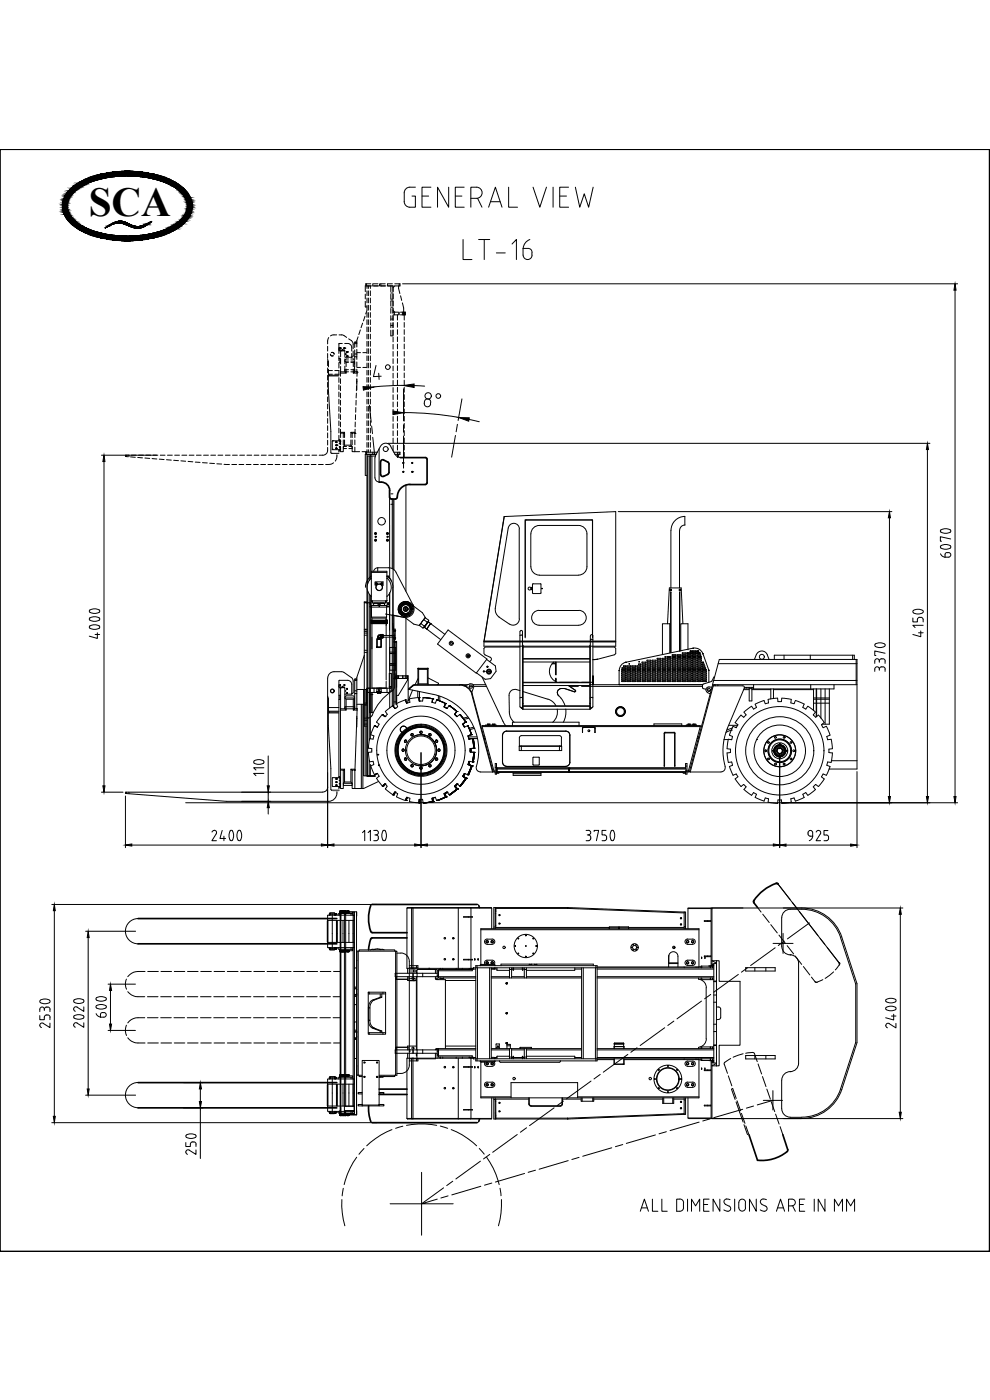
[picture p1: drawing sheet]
<svg xmlns="http://www.w3.org/2000/svg" width="297mm" height="420mm" viewBox="0 0 297 420" stroke-linecap="round" stroke-linejoin="round" font-family="sans-serif">
<defs><g id="words">
<text font-size="12.3" x="26.6" y="64.7">SCA</text>
<g font-size="10.1">
<text x="119.9" y="63.5">GENERAL VIEW</text>
<text x="137.6" y="79">LT-16</text>
</g>
<g font-size="7.9">
<text x="110.8" y="115">4°</text>
<text x="125.9" y="123.5">8°</text>
</g>
</g></defs>
<!-- layer: 0 -->
<g fill="none" stroke="#000" stroke-width=".3">
<path d="M107 114.6h.1M107.1 114.6v2.5M110 135.7v.7M110.1 136.4v96.5h2.5h-2.5v-25.1M110.8 136.9v37.3M111.1 136.4v37.4M111.6 136.9v34.6M112.6 136.9h-2.3v38.2M112.7 136.8l-.1 7a1.25 1.25 0 0 0 1.2 .9M112.9 136.4h-3.3v6.3h.5M113.2 135.7h-3.5v.7M113.7 134.7v10"/>
<path d="M118.2 135.7h1.8v.7h-1.5l-1.2-2.5a1.76 1.76 0 0 0-3.1 0l-1.6 2.9M118.6 136.4l.5 .5 1 .4M119.6 136.4v.7M119.8 135.7v.7M116.9 147.2v26.5M117.7 149.6v21M117.9 149.8v61.9M118.2 149.8v21.2M121.8 145.6v31.8M157.6 156.3v34.9M177.5 156h-19.6l-.3 .3M177.5 156l.3 .3"/>
<path d="M177.8 156.3v34.9M110.3 177.4v55.5M110.8 178.4v43.7M111.1 178.7v43M113.3 170.4l-.6 .2-.6 .8M116.1 173.5h.1M116.1 173l1 .7 .3 .7M116.6 170.4h-3.3v1.1M116.6 170.4l.9 .2 1.1 .8 5.4 10.2M116.9 177.9v34.5M159.3 160.2v9.9M159.3 160.2a2.52 2.52 0 0 1 2.5-2.5h11.8a2.52 2.52 0 0 1 2.5 2.5v9.9"/>
<path d="M159.3 170.1a2.52 2.52 0 0 0 2.5 2.5M159.8 175.3v2.7M159.8 177.9l.2 .2M159.9 178.1h2.2M159.9 175.2h2.2M160 175.2l-.2 .1M161.8 172.6h11.8M162.2 175.2l.1 .1M162.3 177.9l-.1 .2M162.3 175.3v2.7M176.1 170.1a2.52 2.52 0 0 1-2.5 2.5M109.3 196.7l-2.2 7.1"/>
<path d="M109.3 180.9h.8M110.1 180.6h-.8v37.3h.8M111.7 180.9h-1.3l-.3 .2M115.7 184.3l5.8 1M115.7 180.9h.9M115.9 186.4v.4M115.9 187l-.1 .7M116.6 180.9l.3 .1M116.9 184.4h.1M116.9 199.3h1.8M116.9 199.2h1.8M116.9 195.7h1.8"/>
<path d="M116.9 194.3h1.8v6.8h-1.8M116.9 196.1h1.8M116.9 199.7h1.8M117.9 187l.4 3.6v15.6M118.1 189.3h.6M118.1 191.5h.6M118.2 184.7v26.9M118.2 188.8h.4v3.2h-.4M118.2 192.5h.8v18.9M118.2 192.7h.8M118.2 189.2h.4M118.2 189.4h.4"/>
<path d="M118.2 191.3h.4M118.2 191.6h.4M118.6 192.5v18.9M120 184.2l.8 .6M121.1 180.8a1.97 1.97 0 0 0-1.4 1.9M121.2 180.7l1.1-.1 4.4 3.3 .9 1.4-1.8 2.4-1.6-.4-4.5-3.3-.1-1.1zM121.8 185.3v17.5M122.1 180.5a2.22 2.22 0 0 0-2.2 .9 2.22 2.22 0 0 0-.2 2.4M122.6 180.7l.8 .6M123.9 181.4l.2 .5M124 181.6a2.52 2.52 0 0 1-.3 2.7 2.52 2.52 0 0 1-2.5 .9l-3.5-.6v27.3M125.9 187.5v.2"/>
<path d="M125.9 187.7l1 .8M126.3 187.2l-.4 .5M126.3 187.2l1 .7M127.2 186l-.9 1.2M127.2 186l1 .7M127.3 187.9l-.4 .6M127.3 188.1v.2M127.3 188.3l.7 .5M127.6 185.4l-.4 .6M127.6 185.4l-.2 .1M127.6 185.4l1 .7M128 188.8h.1"/>
<path d="M128.5 186.6l-1.2 1.7M128.5 186.6l.7 .6M128.5 186.6l-.1 .1M128.6 186.1l-1.3 1.8M128.6 186.1v.3l-1.7 2.1M129.2 187.2l-1.2 1.6 1.2-1.6M129.2 187.2h.1M145.2 192.4h39.5v1.5h-39.5zM145.2 192.7h39.5M146 197.9l2.6 2 .2 1.6-1.6 2.2-1.6 .2-2.6-2M146.1 197.8l-3.2 4.2M147.2 198.4l-.3 .1"/>
<path d="M156 194.2h-10.4l-.4 .4v1.6l.3 .4 1.8 .8 .1 .6-.3 .3M156 190.8l.4-.2 .4 .2M156.8 194.4h.2M156.8 194.2h20.3M157 198.7h20M157 197.8h20M157 197.7h20M157 193.6v19.3M161.7 187.7h12M161.7 183.2h12M161.7 183.2a2.22 2.22 0 0 0-2.2 2.2 2.22 2.22 0 0 0 2.2 2.2M165.6 199.2h1.1"/>
<path d="M165.7 199.1h1M166.2 198.7a3.5 3.5 0 0 0 .9 6M166.7 198.7v3.8M166.9 198.7v3.8M173.7 183.2a2.22 2.22 0 0 1 2.2 2.2 2.22 2.22 0 0 1-2.2 2.2M177 194.4h.1M177 193.6v19.3M177.1 190.8v22.1h-20.3v-23.4l-.2-.3-.5 .2-.1 22.7 .4 .3 .4-.3M177.1 192l.4-.1 .4 .1M177.2 190.8l.3-.3 .4 .3v21.3l-.4 .3-.3-.3M177.9 194.2h6.5l.3 .4v1.6l-.3 .3-5.2 1.4M177.9 198h.7"/>
<path d="M179.3 197.8l-.7 .1M187.2 199.8h.4M187.2 199.8v.3M187.6 199.8v.3M187.7 198.8h.1M187.8 198.7a2.56 2.56 0 0 0-2 2.5M187.8 198.8h.1M188.1 199.8h1M188.2 199.8v.3M189.1 199.8v.3M189.7 199.8h.9M189.7 199.8v.3"/>
<path d="M190.6 199.8v.3M191.2 199.8h.9M191.2 199.8v.3M191.7 199.3l.6 .1-.6 .2M191.7 199.2v.3M192.1 199.8v.3M192.7 199.8h.9M192.7 199.8v.3M193.6 199.3l-1 .1 1 .2M193.6 198.7l-1 .1 1 .2M193.7 199.8v.3M193.7 199.2v.3"/>
<path d="M193.7 198.7v.3M194.1 199.3l1.2 .1-.1 .2-1-.1zM194.1 198.7l1.2 .1-.1 .2h-1zM194.2 199.8h1M194.2 198.5h1M194.2 199.8v.3M194.2 198.4v-.3h1l.1 .2-.1 .1M195.2 199.8v.3M195.6 199.3l1.2 .1-.1 .2-1-.1zM195.6 198.7l1.2 .1-.1 .2h-1zM195.7 199.8h1M195.7 198.5h1"/>
<path d="M195.7 199.8v.3M195.7 198.4v-.3h1l.1 .2-.1 .1M196.7 199.8v.3M197.2 199.3h1M197.2 197.9h1M197.2 199.8h1M197.2 199.6h1M197.2 199h1M197.2 198.7h1M197.2 198.5h1M197.2 198.1h1M197.2 197.6h1"/>
<path d="M197.3 199.8v.3M197.3 199.2v.3M197.3 198.7v.3M197.3 198.1v.3M197.3 197.6v.3M198.2 199.8v.3M198.2 199.2v.3M198.2 198.7v.3M198.2 198.1v.3M198.2 197.6v.3M198.7 199.3l1.2 .1-.2 .2-.9-.1zM198.7 198.7l1.2 .1-.2 .2h-.9z"/>
<path d="M198.7 197.6l1.2 .1-1.1 .2zM198.8 199.8h.9M198.8 198.5h.9M198.8 199.8v.3M198.8 198.4v-.3h.9l.2 .2-.2 .1M199.7 199.8v.3M200.3 199.8h.9M200.3 198.5h.9M200.3 199.8v.3M201.2 199.3l-1 .1 1 .2M201.2 198.7l-1 .1 1 .2M201.2 198.1h-.9v.3"/>
<path d="M201.2 197.6l-1 .1 1 .2M201.2 197l-1 .2 1 .1M201.2 199.8v.3M201.2 199.2v.3M201.2 198.7v.3M201.2 198.1v.3M201.2 197.6v.3M201.2 197v.3M201.7 199.3l1.2 .1-.2 .2-.9-.1zM201.7 198.7l1.2 .1-.2 .2h-.9zM201.7 197.6l1.2 .1-1.1 .2zM201.7 197.1l1.2 .1-1.1 .1z"/>
<path d="M201.7 196.5l1.2 .1-1.1 .2zM201.8 199.8h.9M201.8 198.5h.9M201.8 199.8v.3M201.8 198.4v-.3h.9l.2 .2-.1 .1M202.8 199.8v.3M203.2 199.3l1.2 .1-.1 .2-1-.1zM203.2 198.7l1.2 .1-.1 .2h-1zM203.2 197.6l1.2 .1-1.1 .2zM203.2 197.1l1.2 .1-1.1 .1zM203.2 196.5l1.2 .1-1.1 .2zM203.3 199.8h1"/>
<path d="M203.3 198.5h1M203.3 199.8v.3M203.3 198.4v-.3h1l.1 .2-.1 .1M204.3 199.8v.3M204.8 199.3h1M204.8 197.9h1M204.8 199.8h1M204.8 199.6h1M204.8 199h1M204.8 198.7h1M204.8 198.5h1M204.8 198.1h1"/>
<path d="M204.8 197.6h1M204.8 197.3h1M204.8 197h1M204.8 196.8h1M204.8 196.5h1M204.8 196.2h1M204.8 195.9h1M204.8 199.8v.3M204.8 199.2v.3M204.8 198.7v.3M204.8 198.1v.3M204.8 197.6v.3"/>
<path d="M204.8 197v.3M204.8 196.5v.3M204.8 195.9v.3M205.8 199.8v.3M205.8 199.2v.3M205.8 198.7v.3M205.8 198.1v.3M205.8 197.6v.3M205.8 197v.3M205.8 196.5v.3M205.8 195.9v.3M206.2 199.3l1.3 .1-.2 .2-.9-.1z"/>
<path d="M206.2 198.7l1.3 .1-.2 .2h-.9zM206.2 197.6l1.3 .1-1.1 .2zM206.2 197.1l1.3 .1-1.1 .1zM206.2 196.5l1.3 .1-1.1 .2zM206.3 199.8h1M206.3 198.5h1M206.3 196.2h1M206.3 195.9h1M206.4 199.8v.3M206.4 198.4v-.3h.9l.2 .2-.2 .1M206.4 195.9v.3M207.2 195.7h.1"/>
<path d="M207.2 195.4h.1M207.2 195.3v.3M207.3 199.8v.3M207.3 195.9v.3M207.3 195.3v.3M207.9 199.8h.9M207.9 198.5h.9M207.9 196.2h.9M207.9 195.9h.9M207.9 195.7h.9M207.9 195.4h.9M207.9 199.8v.3"/>
<path d="M207.9 195.9v.3M207.9 195.3v.3M208 194.6v-.1a2.56 2.56 0 0 1 2.9 1.6M208 194.6l-20.2 4.2M208.8 199.3l-1.1 .1 1.1 .2M208.8 198.7l-1.1 .1 1.1 .2M208.8 198.1h-.9v.3M208.8 197.6l-1.1 .1 1.1 .2M208.8 197l-1.1 .2 1.1 .1M208.8 196.5l-1.1 .1 1.1 .2M208.8 199.8v.3M208.8 199.2v.3"/>
<path d="M208.8 198.7v.3M208.8 198.1v.3M208.8 197.6v.3M208.8 197v.3M208.8 196.5v.3M208.8 195.9v.3M208.8 195.3v.3M209.4 199.3l1.1 .1-1.1 .2M209.4 198.7l1.1 .1-1.1 .2M209.4 198.1h.9v.3M209.4 197.6l1.1 .1-1.1 .2M209.4 197l1.1 .2-1.1 .1"/>
<path d="M209.4 196.5l.9 .1-.9 .2M209.4 195.7h.1M209.4 195.4h.1M209.4 199.8h.9M209.4 198.5h.9M209.4 196.2h.5M209.4 195.9h.5M209.4 199.8v.3M209.4 199.2v.3M209.4 198.7v.3M209.4 198.1v.3M209.4 197.6v.3"/>
<path d="M209.4 197v.3M209.4 196.5v.3M209.4 195.9v.3M210 195.9v.3M210.3 199.8v.3M210.8 199.3l.5 .1-.4 .1zM210.8 196.1v.1M210.9 196.1v.1M210.9 199.8h.5M210.9 199.8v.3M210.9 196.2l1.8 5v3.6M210.9 198.7l-.2 .1 .2 .2"/>
<path d="M211 198.7v.3M211.4 199.8v.3M215.5 199.2h41.6M232.3 197.9v-1.3h24v1.3M235.2 196.6v1.3M243.1 196.6v1.3M255.8 196.6v1.3M256.9 197.9v7.6M98.3 203.5v32.7M98.3 208.9l.3 .8v3.7M98.6 213.4l.2 .3M98.6 214h3"/>
<path d="M98.6 213.4h3.1M98.6 212.3h3.1M98.8 213.7l-.3 .3v3.8l.8 12.8v6.3M98.8 213.7h2.6M101.7 206.1v.1M101.7 204.3v29.1M101.7 208.7h.4v1.2h-.4M101.7 206.2h1.6M101.8 204.2h2.5a1.25 1.25 0 0 1 1.2 1.2v2.8M101.8 204.2l-.1 .1M102 208.7v1.2M102.2 212.7v.4h1.6"/>
<path d="M102.2 213.1v17.7h1.2v3.9h1.9M102.2 212.7h.1M102.2 206.6l.2-.2h1.1v6.3h-1.3zM102.2 206.2l-.3 .3M102.3 206.2v.2l1-.2M102.5 201.6h-2.3a1.88 1.88 0 0 0-1.9 1.9M102.5 201.6l.7 .2M103.2 201.8l2.3 1.6M103.5 212.1h2.9v.2l-.4 .4h-2.2zM103.5 209.2l.3-.4h2.2l.4 .4M103.5 208.3h2M103.8 209.8h2.2"/>
<path d="M105.4 203.3l.6 1.1M105.5 208.2l-.1 .1M106 204.4v3.4l-.5 .5M106.4 212.1v-2.6l-.4 .3v3.3M106.4 212.3v.4M106.4 209.5h-2.9l.3 .3v3.3l-.3-.4M106.4 212.7l-.4 .4h1.1M106.4 208.2h.7v4.5h-.7zM106.4 204.2v-.4h.7v.4M106.4 203.8h.7M107 215.7h.1M107.1 212.7v.4"/>
<path d="M107.1 208.2v-1.3h2.9v4.5h-2.9M107.1 207.3h-.7v.9M107.1 206.9v-2.7h-.7v3.1M107.1 215v3.2M107.1 212.6v.2M107.1 213.1l-.6 17.7M108.4 211.4v25.2h.7l4.5-2.1M108.9 211.4v25.2M109.1 206.9v25.9h3.4M109.3 217.3h.8M109.3 215.5h.8M109.3 216.2h.8"/>
<path d="M109.6 206.9v25.9M111 207.8h5.8l.6-.6v-.7h-6.4v7.4h.6v-6.1M111 208.4h.6M112.2 206.5v1.3M112.3 217.8l.9 .4M112.3 217.8l-1.1 2.6 1 .5-.3 .9-1-.1M112.4 217.8h.1M112.4 217.8l.9 .4M114.7 214.5h.1M114.7 214.5l.8 .6M114.7 214.4l-1.7 2.3 .7 .6-.5 .9M114.8 214.5h.1"/>
<path d="M114.8 214.5l.7 .6M115.5 215.1h.1M116.1 206.5v1.3M116.8 206.2h.6M117.1 206.5l-.3-.2v-4.2h.6v4.2l-.2 .2M117.8 207.3a16.8 16.8 0 0 0-6.4 7.8l-.9 .4-.4-.4M117.9 211.8l-2.3 1.7 .6 .9-.7 .7-.8-.6M117.9 211.8h.1M117.9 211.8l.6 .8M118.3 206.2l-.1 .6-.5 .5M118.5 212.6h.1M119 202.8h3.5v.8h-3.5"/>
<path d="M119.4 202.8v.8M121.6 210.1h.1M121.6 210.1l.4 .9M121.6 210.1l-2.6 1.1 .3 .9-.8 .5-.6-.8M121.7 210.1h.1M121.7 210.1l.3 .9M121.7 210.1h-.1M122.1 202.8v.8l.4 .4v6.1M122.3 203.6v.2M122.6 206.9h.1M123.8 207.1l-1.6 3.9M123.9 205.7l-1.3 1.2"/>
<path d="M124 205.7l-1.4 1.2M124 205.7l-1.4 1.2 7.3 1.5M124.1 205.7l-.1 .1M125.3 207.4v2M125.4 200.6h.2v4.6M125.4 205.5v-4.9h3v4.9M125.4 205.2h3M125.4 203.7l-.9 1.8M125.4 200.7h3M125.6 200.9h2.6M125.7 209.4l.1 1M125.7 209.4l-2.8 .3 .1 1.1-1 .2"/>
<path d="M125.7 209.4h.1M125.7 209.4l.2 1M125.9 210.4h.1M125.9 207.6v2.7M126 219.8h.1M126 219.8v.1M126 219.8a.36 .36 0 0 1 .3-.4 .36 .36 0 0 1 .4 .4 .36 .36 0 0 1-.4 .3M126 219.9l.3 .2M126 219.8v-.1a.33 .33 0 0 1 .4-.2 .33 .33 0 0 1 .3 .4 .33 .33 0 0 1-.4 .2M126.3 217.6a7.6 7.6 0 0 1 7.6 7.6 7.6 7.6 0 0 1-7.6 7.5M126.3 217.6a7.6 7.6 0 0 0-7.6 7.6 7.6 7.6 0 0 0 7.6 7.5M126.3 217.6h.1"/>
<path d="M127 209.4l-.2 1h-1M127 209.4l2.8 .3M127 209.4h.1M128.4 200.6h-.2v4.6M128.4 203.5l3.2 1.6v.3l-.5 .1M129.8 209.8h.1M129.8 209.8l-.2 1 1 .2 .4-.9M129.8 209.8l-.1 1M129.8 209.7v.1M129.9 208.4a17.4 17.4 0 0 1 13 22.2l.4 .8 .8 .2M131 210.1l2.7 1.1M131.1 210.1h.1"/>
<path d="M131.1 210.1h-.1M131.1 210.1l2.6 1M131.5 208.8v1.4M132 209v1.4M133.2 212.1h.1M133.6 211.2l-.4 .9 .9 .5 .6-.8M133.6 211.2l-.3 .9M133.7 211.2h.1M133.7 211.2l-.4 .9M133.7 211.2l-.4 .9 .8 .5-.8-.5M134.7 211.8h.1M134.8 211.8h.1"/>
<path d="M134.8 211.8l2.3 1.7M136.4 214.4h.1M136.4 214.4l.7 .7M137 213.5l-.6 .9 .7 .7 .8-.6M137 213.5l-.6 .9M137.1 213.5h.1M137.1 213.5l-.7 .9M137.1 213.5l-.7 .9 .7 .7M137.1 213.5l-2.3-1.7 2.3 1.7M137.9 205.7l-13.9 .1M137.9 205.4a4 4 0 0 1 3.9 3l6.2 23.2-.2 .1M137.9 205.6a3.8 3.8 0 0 1 3.7 2.8"/>
<path d="M138 214.4l1.7 2.3-1.7-2.3M138 214.5h.1M138.8 217.3h.1M138.9 217.3l.5 .9M139.7 216.7l-.9 .6 .5 .9 1-.4M139.7 216.7l-.8 .6M139.7 216.7h.1M139.7 216.7l-.8 .6 .5 .9M140.3 217.8h.1M140.3 205.5l-16.4 .1M140.3 217.8l1.1 2.6M140.4 215.2l-1.3 .3 .1 .4 1.4-.3"/>
<path d="M140.4 217.8l1.1 2.6M140.8 206h1M141.6 208.4l6.2 23.3M141.9 205.5h3.9M142.1 218.2l-1.4 .4M142.2 206h3.8M142.3 218.6l-1.4 .4M144.7 218.1h65.4M146.3 217.3h.1M146.3 217.4h.6M146.3 217.3h.6M146.3 217.3v.3"/>
<path d="M146.6 217.4v.2M146.9 217.3h.1M146.9 217.3v.3M147.7 217.4h.7M148.1 217.4v.2M148.4 217.3h.1M148.4 217.3h-.7v.3M148.4 217.3v.3M151.3 219.7l.7-.3h17.7a1.19 1.19 0 0 1 1.2 1.3l.1 8a1.25 1.25 0 0 1-1.3 1.3h-17.7a1.25 1.25 0 0 1-1.2-1.3v-8zM152 219.5h17.7M153.8 217.8v-1.1h19.9v1.1M156 209.5l.4-.2 .4 .2"/>
<path d="M156.5 212.4l.3 .2M156.5 212.5h.3M156.8 211.1h.2M157 211.8h20M157 204.8h20.9M157 212h20M157 205.7h20M157 204.9h20M166.7 203.9h.2M166.7 203.5v1.1M166.9 203.5v1.2M170.6 205.7l2 1.5"/>
<path d="M170.9 206h2.6M174.5 206h36.3M174.8 219.8h.1M174.8 218.4h.1M174.8 218.5l.3-.2h3.2l.2 .2M175.1 218.2l-.3 .3v1.3M177 205.5h33.8M177 211.1h.1M177.1 209.5l.4-.2 .4 .2M177.1 212.5h.3M177.4 212.4l-.3 .2M177.9 205.4v-2.5l.1 2.5"/>
<path d="M178.3 218.2l.3 .3v1.3l-.1-1.2M178.4 218.4h.1M185.8 201.2h.1M185.8 201.2v4.3M186.5 203.2l1.2 .1-.1 .2-1-.1zM186.5 201.5l1.2 .1-1.1 .2zM186.5 201l1.2 .1-1.1 .1zM186.5 204.3l1.2 .1-1.1 .2zM186.6 202.9h1M186.6 202.4h1M186.6 204h1M186.6 203.7h1"/>
<path d="M186.6 200.4l1.1 .1-1 .2zM186.6 202.9v-.3h1.1l-.1 .3M186.6 202.3v-.3h1l.1 .2-.1 .1M186.6 203.7v.3M187.2 200.1h.4M187.6 203.7v.3M188 203.2l1.3 .1-.2 .2-.9-.1zM188 201.5l1.3 .1-1.1 .2zM188 201l1.3 .1-1.1 .1zM188 200.4l1.3 .1-1.1 .2zM188 204.3l1.3 .1-1.1 .2zM188.1 202.9h1"/>
<path d="M188.1 202.4h1M188.1 200.1h1M188.1 204h1M188.1 203.7h1M188.2 202.9v-.3h1l-.1 .3M188.2 202.3v-.3h.9l.2 .2-.2 .1M188.2 203.7v.3M189.1 203.7v.3M189.7 204.3h.9M189.7 201.2h.9M189.7 203.5h.9M189.7 203.2h.9"/>
<path d="M189.7 202.9h.9M189.7 202.6h.9M189.7 202.4h.9M189.7 202h.9M189.7 201.8h.9M189.7 201.5h.9M189.7 200.9h.9M189.7 200.7h.9M189.7 200.4h.9M189.7 200.1h.9M189.7 204.6h.9M189.7 204h.9"/>
<path d="M189.7 203.7h.9M189.7 203.1v.3M189.7 202.6v.3M189.7 202v.3M189.7 201.5v.3M189.7 200.9v.3M189.7 200.4v.3M189.7 204.3v.3M189.7 203.7v.3M190.6 203.1v.3M190.6 202.6v.3M190.6 202v.3"/>
<path d="M190.6 201.5v.3M190.6 200.9v.3M190.6 200.4v.3M190.6 204.3v.3M190.6 203.7v.3M191.1 203.2l1.2 .1-.2 .2-.9-.1zM191.1 201.5l1.2 .1-1.1 .2zM191.1 201l1.2 .1-1.1 .1zM191.1 200.4l1.2 .1-1.1 .2zM191.1 204.3l1.2 .1-1.1 .2zM191.2 202.9h.9M191.2 202.4h.9"/>
<path d="M191.2 200.1h.9M191.2 204h.9M191.2 203.7h.9M191.2 202.9v-.3h1l-.1 .3M191.2 202.3v-.3h.9l.2 .2-.2 .1M191.2 203.7v.3M192.1 203.7v.3M192.7 202.9h.9M192.7 202.4h.9M192.7 200.1h.9M192.7 204h.9M192.7 203.7h.9"/>
<path d="M192.7 203.7v.3M193.6 203.2l-1 .1 1 .2M193.6 202.6h-.9v.3M193.6 202h-.9v.3M193.6 201.5l-1 .1 1 .2M193.6 200.9l-1 .2 1 .1M193.6 200.4l-1 .1 1 .2M193.6 204.3l-1 .1 1 .2M193.7 203.1v.3M193.7 202.6v.3M193.7 202v.3M193.7 201.5v.3"/>
<path d="M193.7 200.9v.3M193.7 200.4v.3M193.7 204.3v.3M193.7 203.7v.3M194.1 203.2l1.2 .1-.1 .2-1-.1zM194.1 201.5l1.2 .1-1.1 .2zM194.1 201l1.2 .1-1.1 .1zM194.1 200.4l1.2 .1-1.1 .2zM194.1 204.3l1.2 .1-1.1 .2zM194.2 202.9h1M194.2 202.4h1M194.2 200.1h1"/>
<path d="M194.2 204h1M194.2 203.7h1M194.2 202.9v-.3h1.1l-.1 .3M194.2 202.3v-.3h1l.1 .2-.1 .1M194.2 203.7v.3M195.2 203.7v.3M195.6 203.2l1.2 .1-.1 .2-1-.1zM195.6 201.5l1.2 .1-1.1 .2zM195.6 201l1.2 .1-1.1 .1zM195.6 200.4l1.2 .1-1.1 .2zM195.6 204.3l1.2 .1-1.1 .2zM195.7 202.9h1"/>
<path d="M195.7 202.4h1M195.7 200.1h1M195.7 204h1M195.7 203.7h1M195.7 202.9v-.3h1.1l-.1 .3M195.7 202.3v-.3h1l.1 .2-.1 .1M195.7 203.7v.3M196.7 203.7v.3M197.2 204.3h1M197.2 201.2h1M197.2 203.5h1M197.2 203.2h1"/>
<path d="M197.2 202.9h1M197.2 202.6h1M197.2 202.4h1M197.2 202h1M197.2 201.8h1M197.2 201.5h1M197.2 200.9h1M197.2 200.7h1M197.2 200.4h1M197.2 200.1h1M197.2 204.6h1M197.2 204h1"/>
<path d="M197.2 203.7h1M197.3 203.1v.3M197.3 202.6v.3M197.3 202v.3M197.3 201.5v.3M197.3 200.9v.3M197.3 200.4v.3M197.3 204.3v.3M197.3 203.7v.3M198.2 203.1v.3M198.2 202.6v.3M198.2 202v.3"/>
<path d="M198.2 201.5v.3M198.2 200.9v.3M198.2 200.4v.3M198.2 204.3v.3M198.2 203.7v.3M198.7 203.2l1.2 .1-.2 .2-.9-.1zM198.7 201.5l1.2 .1-1.1 .2zM198.7 201l1.2 .1-1.1 .1zM198.7 200.4l1.2 .1-1.1 .2zM198.7 204.3l1.2 .1-1.1 .2zM198.8 202.9h.9M198.8 202.4h.9"/>
<path d="M198.8 200.1h.9M198.8 204h.9M198.8 203.7h.9M198.8 202.9v-.3h1.1l-.2 .3M198.8 202.3v-.3h.9l.2 .2-.2 .1M198.8 203.7v.3M199.6 219.8h2.6l.4 .3M199.6 220l2.8 .1v9.8l.1-9.8M199.6 219.8l-.3 .3v9.8l.1-9.8M199.6 219.9l-.2 .2M199.7 203.7v.3M200.3 202.9h.9"/>
<path d="M200.3 202.4h.9M200.3 200.1h.9M200.3 204h.9M200.3 203.7h.9M200.3 203.7v.3M201.2 203.2l-1 .1 1 .2M201.2 202.6h-.9v.3M201.2 202h-.9v.3M201.2 201.5l-1 .1 1 .2M201.2 200.9l-1 .2 1 .1M201.2 200.4l-1 .1 1 .2M201.2 204.3l-1 .1 1 .2"/>
<path d="M201.2 203.1v.3M201.2 202.6v.3M201.2 202v.3M201.2 201.5v.3M201.2 200.9v.3M201.2 200.4v.3M201.2 204.3v.3M201.2 203.7v.3M201.7 203.2l1.2 .1-.2 .2-.9-.1zM201.7 201.5l1.2 .1-1.1 .2zM201.7 201l1.2 .1-1.1 .1zM201.7 200.4l1.2 .1-1.1 .2z"/>
<path d="M201.7 204.3l1.2 .1-1.1 .2zM201.8 202.9h.9M201.8 202.4h.9M201.8 200.1h.9M201.8 204h.9M201.8 203.7h.9M201.8 202.9v-.3h1.1l-.1 .3M201.8 202.3v-.3h.9l.2 .2-.1 .1M201.8 203.7v.3M202.8 203.7v.3M203.2 203.2l1.2 .1-.1 .2-1-.1zM203.2 201.5l1.2 .1-1.1 .2z"/>
<path d="M203.2 201l1.2 .1-1.1 .1zM203.2 200.4l1.2 .1-1.1 .2zM203.2 204.3l1.2 .1-1.1 .2zM203.3 202.9h1M203.3 202.4h1M203.3 200.1h1M203.3 204h1M203.3 203.7h1M203.3 202.9v-.3h1.1l-.1 .3M203.3 202.3v-.3h1l.1 .2-.1 .1M203.3 203.7v.3M204.3 203.7v.3"/>
<path d="M204.8 204.3h1M204.8 201.2h1M204.8 203.5h1M204.8 203.2h1M204.8 202.9h1M204.8 202.6h1M204.8 202.4h1M204.8 202h1M204.8 201.8h1M204.8 201.5h1M204.8 200.9h1M204.8 200.7h1"/>
<path d="M204.8 200.4h1M204.8 200.1h1M204.8 204.6h1M204.8 204h1M204.8 203.7h1M204.8 203.1v.3M204.8 202.6v.3M204.8 202v.3M204.8 201.5v.3M204.8 200.9v.3M204.8 200.4v.3M204.8 204.3v.3"/>
<path d="M204.8 203.7v.3M205.8 203.1v.3M205.8 202.6v.3M205.8 202v.3M205.8 201.5v.3M205.8 200.9v.3M205.8 200.4v.3M205.8 204.3v.3M205.8 203.7v.3M206.2 203.2l1.3 .1-.2 .2-.9-.1zM206.2 201.5l1.3 .1-1.1 .2zM206.2 201l1.3 .1-1.1 .1z"/>
<path d="M206.2 200.4l1.3 .1-1.1 .2zM206.2 204.3l1.3 .1-1.1 .2zM206.3 202.9h1M206.3 202.4h1M206.3 200.1h1M206.3 204h1M206.3 203.7h1M206.4 202.9v-.3h1l-.1 .3M206.4 202.3v-.3h.9l.2 .2-.2 .1M206.4 203.7v.3M206.4 217.3h.1M206.4 217.4h.6"/>
<path d="M206.4 217.3h.6M206.4 217.3v.3M206.7 217.4v.2M207 217.3h.1M207 217.3v.3M207.3 203.7v.3M207.9 202.9h.9M207.9 202.4h.9M207.9 200.1h.9M207.9 204h.9M207.9 203.7h.9M207.9 203.7v.3"/>
<path d="M207.9 217.3h.1M207.9 217.4h.6M207.9 217.3h.6M207.9 217.3v.3M208.2 217.4v.2M208.5 217.3h.1M208.5 217.3v.3M208.8 203.2l-1.1 .1 1.1 .2M208.8 202.6h-.9v.3M208.8 202h-.9v.3M208.8 201.5l-1.1 .1 1.1 .2M208.8 200.9l-1.1 .2 1.1 .1"/>
<path d="M208.8 200.4l-1.1 .1 1.1 .2M208.8 204.3l-1.1 .1 1.1 .2M208.8 203.1v.3M208.8 202.6v.3M208.8 202v.3M208.8 201.5v.3M208.8 200.9v.3M208.8 200.4v.3M208.8 204.3v.3M208.8 203.7v.3M209.4 203.2l1.1 .1-1.1 .2M209.4 202.6h.9v.3"/>
<path d="M209.4 202h.9v.3M209.4 201.5l1.1 .1-1.1 .2M209.4 200.9l1.1 .2-1.1 .1M209.4 200.4l1.1 .1-1.1 .2M209.4 204.3l1.1 .1-1.1 .2M209.4 202.9h.9M209.4 202.4h.9M209.4 200.1h.9M209.4 204h.9M209.4 203.7h.9M209.4 203.1v.3M209.4 202.6v.3"/>
<path d="M209.4 202v.3M209.4 201.5v.3M209.4 200.9v.3M209.4 200.4v.3M209.4 204.3v.3M209.4 203.7v.3M210.1 218.1v-.3h-65.4l3.5 13.6M210.1 218.1l-3.6 13.3M210.3 203.7v.3M210.8 205.6v.8M210.8 203.2l1.2 .1-.2 .2-.9-.1zM210.8 201.5l1.2 .1-1.1 .2z"/>
<path d="M210.8 201l1.2 .1-1.1 .1zM210.8 200.4l1 .1-.9 .2zM210.8 204.3l1.2 .1-1.1 .2zM210.8 206.4l1 .4M210.9 202.9h.9M210.9 202.4h.9M210.9 200.1h.5M210.9 204h.9M210.9 203.7h.9M210.9 202.9v-.3h1.1l-.1 .3M210.9 202.3v-.3h.9l.2 .2-.1 .1M210.9 203.7v.3"/>
<path d="M211 205.3l-.2 .2M211.9 203.7v.3M212.2 206.9l.8 .5M212.7 201.1v.1M213.5 204.5l-2.6 .8M213.6 204.4l-.1 .1M214 205.8h8.9l.4 .2v.5h1.5M214 205.8h-.3l-6.9 25.8 .3 .1M214 205.8l-6.9 25.9M214.1 204.2h43M214.4 203.2l-.8 1.2M214.5 205.5l-.4 .3"/>
<path d="M214.6 205.5v.3M215.4 205.5v.3M218.2 218.7a17.1 17.1 0 0 0-.6 11.3M218.6 217.7h2.7M219.4 219.1h.1M219.4 219.1l-1.6 .7M219.7 218.5l-1.7 .6M220.6 216.9l.8 .6-.5 .9-.9-.4-1.1 2.6 .9 .4-.3 1-1-.1M221 218.2l-.3 .1M223.1 207h1.7M223.2 213.7l.7 .8-.8 .8-.8-.7-1.7 2.3M223.3 206.3h2.8"/>
<path d="M223.3 206.5l-5.1 12.2M224 206.3v.2M224.8 206.3v4.1h.8v-4.1M224.8 206.7h.8M225.6 207h5.7M225.6 206.5h.5M226.1 205.5v1.3h24.1v-1.3M230.5 209.9l.1 1-1 .3-.3-1-1 .3-1.7 .8 .4 1-.9 .5-.6-.8-2.3 1.7M231.3 206.8v3M232.1 207h12M232.1 206.8v2.8M233.3 209.6l.1 1h1l.2-1"/>
<path d="M233.3 209.5l-2.8 .4M234.6 209.5l2.8 .4M237.4 209.9l-.1 1 1 .3 .3-.9M238.7 210.2l2.6 1.1M241.3 211.3l-.4 1 .9 .5 .6-.8M242.4 212l2.3 1.7M243.2 205.5v1.3M244.1 211h.8M244.1 209.8h.8M244.1 209.5h.8M244.1 206.8v6.5M244.1 214.4v.2"/>
<path d="M244.6 213.7l-.6 .8 .7 .8 .8-.7M244.9 206.8v8.3M245 211h3.8M245 209.8h3.8M245 209.5h3.8M245 206.8v8.2M245.6 214.6l1.7 2.3M246.3 206.8v8.7M247.3 216.9l-.8 .6 .5 .9 .9-.4M247.6 206.8v10.5M248 218l1.1 2.6-1 .4 .2 1 1-.1M248.8 206.8v10.5h-2.1"/>
<path d="M257.1 205.5h-43.3l2-7.6h41.3v32.9h-8.4M37.9 237.7v.4M38.7 237.7v.5M98.3 236.2a1.5 1.5 0 0 1-1.5 1.5M99.3 236.9l.5 .3M99.7 233.5v2.4M99.7 235.9l.1 .1M99.7 233.5h2.3M99.8 236.1h2.1M101.1 237.6a2.57 2.57 0 0 1-2.5 2.9h-30.6l-30.4-2.4v-.4h59.2M101.7 236.1v.7M101.7 233h.2v.4"/>
<path d="M101.9 236v.4h-.2M102 233.5l-.1 2.5M102 233.5h.2v2.5h-.2M102.2 230.8v.4M102.2 231.1h.8v5.5h-.8zM103 235.1h2.7v.6h-2.7zM103.4 234.7l-.4 .4M103.4 230.8l-.4 .4M105.3 230.8v3.9l.4 .4M105.7 231.2l-.4-.4h1.2v.4M105.7 231.1h.8v5.5h-.8zM106.5 236.6h1.9"/>
<path d="M106.5 230.9v.2M110.8 228.1v4.8M110.9 221.7l-.4 2.8 1 .2v1l-1 .1 .2 1.9 .2 .9 1-.1 .3 .9-1 .5M111.1 229.4v3.5M111.2 229.8l1.1 2.7M112.4 232.5h.1M113.2 232.1l.5 .9-.7 .6 1.7 2.3M113.3 232.1l-.9 .4M113.3 232.1l-1 .4M113.8 233h.1M114.7 235.8v.1M114.8 235.8l.1 .1"/>
<path d="M114.9 235.9h.1M114.9 235.8v.1M115.5 235.2l.7 .8-.6 .8M115.5 235.2l-.8 .7M115.6 235.3h.1M115.6 235.3l-.7 .6M115.6 236.8l2.3 1.7M117.9 238.5h.1M118 238.4l.1 .1M118.1 238.5h.1M118.5 237.7l.8 .5-.3 .9 2.6 1.1M118.5 237.7l-.6 .8"/>
<path d="M118.5 237.7h.1M118.6 237.7l-.5 .8zM118.7 237.8l-.6 .7M120.9 225.5h.1M120.9 224.8l-.3 .3 .3 .4M120.9 224.8l-.3 .4 .3 .3M121 224.8h-.1M121 224.8h.1M121 224.8l.3 .3-.3 .4M121 225.5h.1M121.1 224.8l.2 .4-.3 .3M121.4 227.6l.1 .5"/>
<path d="M121.4 222.7l.1 .1M121.5 222.7l.1 .1M121.5 227.5l-.1 .1M121.5 222.8h.1M121.5 227.5h.1M121.5 227.5a.36 .36 0 0 1 .5 .3 .36 .36 0 0 1-.4 .4 .36 .36 0 0 1-.2-.6M121.5 227.5v.1M121.5 222.2l-.1 .5M121.6 228.1h.1M121.7 228.1h.1M121.7 222.1l.3 .4-.4 .3M121.7 222.1h-.1"/>
<path d="M121.7 227.5l.3 .3-.3 .3M121.7 222.1a.36 .36 0 0 1 .3 .4 .36 .36 0 0 1-.4 .3M121.7 222.1l-.3 .2v.4M121.7 227.5h.1M121.7 227.5h-.2M122 239.3l1 .3-.1 1 2.8 .3M122 239.3l-.3 .9M122 239.3l-.4 .9M122 239.3h.1M122.2 239.4l-.4 .8M122.2 239.3l-.4 .9M123.3 229.7l.4 .5"/>
<path d="M123.3 220.6l.1 .1M123.4 229.6l.2 .5M123.4 220.7h.1M123.4 220.6v.1M123.4 229.6h.1M123.4 220.7v.1M123.4 229.5v.1M123.5 220.7l.2 .1M123.6 220.2l-.3 .4M123.6 230.1h.1M123.7 220.1l.3 .4-.2 .4-.4-.1M123.7 229.4l-.3 .1"/>
<path d="M123.7 220.1l-.4 .5M123.7 229.4l.3 .2v.4M123.7 220.2l.3 .3-.3 .3M123.7 220.2h-.1M123.7 220.2h.1M123.7 229.5l.3 .2-.1 .3M123.7 229.5l-.3 .2M123.9 230l-.2 .1M124 230l-.3 .2M125.8 239.9h1l.2 1M125.8 239.9l-.1 1M125.9 239.9l-.2 1"/>
<path d="M126 230.5h.1M126 230.5v.1M126 230.6l.3 .3M126 230.4v.1M126 230.4a.36 .36 0 0 1 .4-.2 .36 .36 0 0 1 .3 .4 .36 .36 0 0 1-.4 .3M126 230.4a.33 .33 0 0 1 .4-.2 .33 .33 0 0 1 .3 .4 .33 .33 0 0 1-.4 .2M126 230.6l.2 .2M126 239.9l-.1 1zM126.1 239.9l-.2 1M126.2 230.8h.1M126.3 232.7h.1M128.7 230h.1"/>
<path d="M128.7 229.8v.1M128.7 220.3h.1M128.7 220.2a.38 .38 0 0 1 .7 .2 .38 .38 0 0 1-.5 .5l-.2-.5M128.7 220.3v.1M128.7 230l.2 .1M128.8 229.9v.1M128.9 220.2l-.2 .1M128.9 230.1h.1M128.9 229.5l-.2 .1 .1 .4M129 229.4l.3 .2v.4l-.6 .1M129 229.4l-.3 .5M129 229.5h-.1"/>
<path d="M129 229.4h.1M129 229.5l.3 .5-.3 .1M129.7 239.6l.1 .9M129.7 239.6l.1 1M129.8 239.6l.2 1M129.9 239.6l.1 1M130.6 239.3l-.8 .3M130.7 228.1h.1M130.8 228v.1M130.8 222.1l-.1 .5 .3 .2M130.8 228.1h.1M130.8 222.1h.1"/>
<path d="M130.8 228.1h.2M130.9 227.5l-.3 .3 .1 .2M130.9 222.7l.1 .1M130.9 227.5h.3M130.9 222.1l-.3 .3 .3 .4M131 222.8h.1M131 222.1l.3 .3-.2 .4M131 222.1a.36 .36 0 0 1 .4 .3 .36 .36 0 0 1-.4 .4M131 222.1h-.2M131 222.1h.1M131 222.1h-.1M131.1 227.5l.2 .4-.3 .3"/>
<path d="M131.2 222.7l-.2 .1M131.2 227.5a.36 .36 0 0 1 .1 .5 .36 .36 0 0 1-.5 .1M131.2 227.5l-.5 .2v.4M131.6 225.5h.1M131.6 224.8l-.2 .3 .2 .4M131.6 224.8l-.2 .4 .2 .3M131.7 224.8h-.1M131.7 224.8h.1M131.7 224.8l.4 .3-.4 .4M131.7 225.5h.1M131.8 224.8l.2 .4-.3 .3M133.2 238.2h.1"/>
<path d="M133.3 238.2l.4 .9M133.4 238.2h.1M133.5 238.2l.4 .9M133.7 239.1h.1M133.7 239.1l-2.7 1.1M133.7 239.2l-2.6 1M133.7 239.2l-2.5 1M133.7 239.2l-2.4 1M133.7 239.2h.1M133.8 239.2l-2.5 1M133.8 239.2h-.1M133.9 239.1l-.1 .1"/>
<path d="M133.9 239.1h.1M134.1 237.7l-.8 .5 .3 .9M134.1 237.7l-.9 .5 .4 .9M134.1 237.7l.6 .8M134.2 237.7l-.8 .5 .5 .9M134.2 237.7l-.9 .5M134.2 237.8h.1M134.2 237.8l-.7 .4M134.7 238.5h.1M134.8 238.5h.1M134.9 238.5h.1M135 238.5h.1"/>
<path d="M136.4 236h.1M136.4 236l.7 .8M136.4 236l.7-.8-.7 .8 .6 .8M136.6 236h.1M136.6 236l.6 .8M137.1 236.8l-2.3 1.7M137.1 236.8h.1M137.1 236.9l-2.1 1.6M137.1 235.3l-.7 .7 .7 .8M137.1 236.8v.1M137.2 236.9l-2.2 1.6M137.2 236.8h.1"/>
<path d="M137.2 235.3h.1M137.2 235.3l-.6 .7M137.2 236.7l-.1 .1M137.2 235.3l-.5 .7 .5 .8M137.3 236.7l-.1 .1M137.3 236.7v.1M137.9 235.9l-.8-.7-.7 .8 .6 .8M137.9 235.8l.1 .1M138 235.9l1.7-2.3-1.7 2.3M138 235.9h.1M138 235.8l.2 .1M138.1 235.8v.1"/>
<path d="M138.8 233l.9 .6M138.9 233l.8 .6M138.9 233l.5-.9-.5 .9 .8 .6M139 233h.1M139 233l.5-.8-.4 .8 .8 .6M139 233l.9 .6M139.1 233l.6 .5M139.5 232.2l-.4 .8M139.7 233.6h.1M139.7 233.5l.2 .1M139.7 233.5h.1M139.8 233.5l.1 .1"/>
<path d="M139.8 233.7h.1M139.8 233.4v.1M139.8 233.7l-1.7 2.2M139.8 233.6h.1M139.9 233.7l-1.7 2.2M139.9 233.6l-.1 .1M139.9 233.6h-.1M139.9 233.6l-1.7 2.3M139.9 233.6h.1M140.3 232.5h.1M140.3 232.5l-1-.4-.5 .9 .9 .6M140.3 232.5l1.1-2.7-1 2.7"/>
<path d="M140.4 232.5h.1M140.4 229.4h.1M140.4 220.9h.1M140.4 229.4l1 .5M140.5 229.4l.9 .5M140.5 232.5h.1M140.5 220.9l.3 .9M140.6 221.1h2.5M140.6 229.4l.3-.9-.3 .9 1 .5M140.6 229.4l1 .5M140.7 229.4h.1M140.7 229.4l.2-.9-.2 .9 .9 .4"/>
<path d="M140.7 229.4l.9 .5M140.7 228.5l-.2 .9 .9 .5M140.7 221.7h2.5M140.8 228.5h.1M140.8 221.8h.1M140.8 228.5l-.3 .9M140.9 221.8h.1M141.1 224.7v1M141.3 224.7v1M141.4 229.9h.1M141.4 220.5h.1M141.4 220.5l-1 .4 .3 .9 1-.1"/>
<path d="M141.4 220.5l-.9 .4M141.4 220.4l-.9 .5M141.4 220.5l-.9 .4 .2 .9-.2-.9M141.6 229.9h.1M141.6 229.8v.1M141.6 229.9l-1.1 2.6M141.7 221.7h.2M141.7 228.6l-1-.1-.3 .9M141.8 221.7l.3 2.8M141.8 228.6h.1M141.8 221.7h.1M141.8 221.7l.5 2.8"/>
<path d="M141.8 228.6h-.1M141.9 221.7l.4 2.8M141.9 228.6h.1M141.9 221.7h.1M142 221.7l.4 2.8M142.1 225.8h.1M142.1 224.5h.1M142.1 224.5l-1 .2v1l1 .1M142.1 225.8l-.3 2.8M142.3 224.5l-1 .2v1l1 .1M142.3 225.8l-.4 2.8M142.3 225.8h.1"/>
<path d="M142.3 224.5h.1M142.3 225.8l-.5 2.8M142.4 225.8l-.4 2.8M144.1 231.7h3.7M145.1 221.1h.4M145.3 221.7h.3M148.2 231.4v.3h.4M148.2 231.4h.4M148.6 229.2h.4v3.1h-.4zM148.6 231.9h.4M148.6 230.3h.4M149 230.9h.1"/>
<path d="M149 230.5h56.7M149.1 231.6h56.7M149.1 230.8h56.7v.8M149.1 231.7h.1M150 231.8l-1 .3M152 230h17.7M155.8 223.9l12.6 .1v-2.8l-.6-.4h-11.6l-.4 .6v3.9h12.7v-1.3h-12.7M155.9 223.9v.1M156.4 223.9v1.4M160 229.6h1.7M160 227.2h1.7M160 227.2v2.4"/>
<path d="M161.7 227.2v2.4M167.9 223.9v1.4M170.7 230.8v.8v-.8M170.7 230.6h.1M170.7 230.5v.1M170.7 230.5h.1M170.7 231.8h.1M170.7 231.6v.2M170.7 230.4v.1M170.7 230.7v.1M170.7 230.6v.1M170.8 230.5v.3"/>
<path d="M170.8 231.5v.3M204.6 231.8l1.1 .3M205.7 230.4h-56.6v1.4h56.7v-.2M205.7 230.7v-1.5h.4v3.1h-.4v-.5M205.7 231.3h.4M205.7 229.9h.4M206.1 231.4h.4M206.5 231.4v.3h-.4M207.1 231.7h9.2M209.2 221.7h.3M209.3 221.1h.3M217.2 222h1.3"/>
<path d="M217.5 230.1a1.25 1.25 0 0 1-1.2 1.5M218.1 224.7l1.1 .1v1l-1.1 .2M218.2 226l.3 2.8 1-.1 .3 1-.9 .3 .6 1.8 .5 .9 .9-.4 .5 .8-.8 .7M218.5 221.8l-.3 2.9M219.3 222h.2M220.6 233.8l1.7 2.3 .8-.7 .8 .7-.7 .8 1.5 1.2 .8 .6 .6-.8 .9 .5-.4 .9 2.7 1.1 .3-.9 1 .2-.1 1M227 222h.1M233.8 224.6a.9 .9 0 0 0-.7 .9 .9 .9 0 0 0 .9 .9 .9 .9 0 0 0 .9-1 .72 .72 0 0 0-.8-.9v.1M234.1 224.5a.87 .87 0 0 1 .6 1.3 .87 .87 0 0 1-1.5 0 .87 .87 0 0 1 .6-1.3v.2a.78 .78 0 0 1 1 .8 .78 .78 0 0 1-1.2 .6l-.4-.4v-.6l.7-.6M241.3 239.3l-2.6 1.1M242.4 238.7l-.6-.8-.9 .5 .4 .9M244.7 236.9l-2.3 1.8"/>
<path d="M245.5 236.1l-.8-.7-.7 .7 .6 .8M247.3 233.8l-1.7 2.2M247.9 232.7l-.9-.4-.5 .8 .8 .7M249.3 228.8l-1-.1-.2 1 1 .3-1.1 2.7M249.4 221.8l.4 2.9M249.4 228.3h7.7M249.7 224.7l-1 .1v1l1 .2M249.8 226l-.4 2.8M121.6 240.2h.1M121.7 240.2h.1M121.8 240.2h.1M125.7 240.9h.1"/>
<path d="M125.7 240.9h.2M125.9 240.9h.1M127 240.9h.1M127.2 240.9h.1M129.8 240.6h.1M129.8 240.6l-2.7 .3M129.8 240.6l-2.8 .3M129.8 240.6l-2.6 .3M129.9 240.6h-.1M130 240.5l-.2 .1M130 240.6h.1M131 240.2h.1"/>
<path d="M131 240.2l-.4-.9-1 .3 .2 1M131.1 240.2h.1M131.2 240.2h.1M230.5 240.7l2.8 .4M233.3 241.1l.1-1h1l.2 1M237.4 240.7l-2.8 .4M238.6 240.4l-.3-.9-1 .2 .1 1M41.4 275.7a3.8 3.8 0 0 0-3.8 3.8 3.8 3.8 0 0 0 3.8 3.8M102 274l.1 .9M102.1 273.6v.4M102.1 273.6h.2v61h-.2zM102.3 273.6h1v61h-1"/>
<path d="M103.3 273.6h.4M106 273.6h-2.3v58.4h2.3M106.3 273.6h-.3v58.4h.3M107 273.6v.4M107 274v.9M111.7 271.4l-.5 .4M122.2 272.5v-.1h25.2v.1M123.5 272.5v18.1M123.6 272.4v.1M123.9 272.4v18.2M137.5 272.4v18.2M141.2 272.4v.1"/>
<path d="M141.3 272.5v2.6M141.3 275.3v12.6M143.2 271.4l.4 .4M144.3 279h65.4M147.5 278.7v-6.2h-25.4v18.1l92.1-.2M148.2 278.7v-6.3h.4v6.3M148.2 278.2h.4M148.6 277.7h.2M148.6 274.2h.2M148.7 272.6h21.6M148.7 273.6h.1M148.7 273.4h.1"/>
<path d="M148.7 272.5h.1M170.3 272.4h-21.5v5.9h34M170.3 272.4v.2M170.3 272.6l35 1.4M170.3 272.4l35.1 1.3M182.8 278.3h2.8M182.8 278.3v.4M185.6 278.3v.4M185.6 278.3h.2M185.8 278.3h2.8M185.8 278.3v.4M188.6 278.3v.4"/>
<path d="M188.6 278.3h16.7M204.3 275.4v.4M204.3 277.2v.4M205.3 278.7v-5h.4v5M205.3 278.1h.4M206.4 272.5v6.2M206.4 272.7h7.2M206.7 272.7v-.2h33.9a12.6 12.6 0 0 1 12 8.7l4.5 14v17.7l-4.5 14a12.6 12.6 0 0 1-12 8.8h-33.9v-.2M213.4 272.5v17.3M213.6 272.5v17.3M233.4 265.3l18.4 23.7M237.1 272.9a15.2 15.2 0 0 1 10.2 2l1.8 1.4a12.2 12.2 0 0 1 3.1 5l4.6 14.1"/>
<path d="M237.1 272.9a2.52 2.52 0 0 0-2.5 2.5l-.1 8.7a2.77 2.77 0 0 0 3.2 2.5 2.52 2.52 0 0 1 1.9 2.5v30a2.7 2.7 0 0 1-3.1 2.6 2.52 2.52 0 0 0-1.9 2.4l-.1 8.7M106.3 296.8v-.3h.7v.3M106.3 298.5v.2h.7v-.2M106.3 296.5v-.3h.7v.3M106.3 298.7v.3h.7v-.3M106.3 296.2v-5.7h.7v5.7M106.3 299v2.5h.7v-2.5M106.3 298.5h.7M107 285.8l.1 2.5M107 297v-.2h-.7v1.7M107 285.8v-12.2h-.7v16.9M107 285.8h.1"/>
<path d="M107 288.3v2.2M107 298.3v.2M107.1 297v1.3M107.1 298.6l-.1 .2M107.5 285.5v37.2h1.2M107.7 285.5v-.4h10.7v.4M110.5 297.8h5.2v12.6h-5.2zM110.5 298.3h.3M110.8 298.3h4.9M110.8 297.8v.5M112.1 285a2.35 2.35 0 0 1 2.2 0M112.6 284.9l-1.4 .2"/>
<path d="M113.7 284.9h1M114.1 298.3v1l-2.2 .8a2.5 2.5 0 0 0-1.4 2.4v4a2.48 2.48 0 0 0 1.4 2.1l2.2 .8v.5M114.6 298.3v1h-.5M114.6 299.3l-2.7 .8M114.7 284.9l.5 .2M114.9 297.8v.5M118.7 285.5h.4v37.2h-.4M118.7 285.5h-11.6v37.2h.4M118.7 285.5v37.2h-5M118.7 293.1h6.4v22h-6.4M118.8 293.1v.8M118.8 293.9h.1"/>
<path d="M118.8 293.9h3.6M119.1 286h1.2M120.3 286a2.52 2.52 0 0 1 2.5 2.5M122.3 290.6v1.5M122.3 293.9v.4h2.6M122.4 293.1v.8M122.4 293.9h-.1M122.8 289.8h2.2v.6h-2.2M122.8 293.7h1.3v.6h-1.3M122.8 291.1h1.3v.6h-1.3M122.8 288.5v31.2M123.9 292.1v1"/>
<path d="M124 292.1v1M124.1 293.7h.4v.6h-.4M124.1 291.1h.4v.6h-.4M124.9 293.1v22M124.9 291.8h.2M125 289.8h.4v.6h-.4M125.1 291.3h-.2v.8M125.1 291.1v1h-6.4M125.2 291h5.9v1.1M125.2 291l-.1 .1M126.8 292.1h4.4v1h-4.4M130.6 293.7l.4 .3"/>
<path d="M130.6 291v1.1M130.6 293.1v.7M130.6 293.8h.5M131 294h2.6v20.7M131.1 293.1v.7M131.1 291.7h.5M131.1 293.7l.4 .3M131.2 293.1h.4M131.2 292.7h.4M131.6 293.1h11.1M132.1 290.6v.4M132.1 293.5v.2"/>
<path d="M132.1 293.7h1M132.8 290.6v.4M133.1 293.5v.2M133.6 294.3h9.1M136.9 290.6v.4M138.7 290.6v.4M140.8 290.8v.2M141.2 290.6v.2M141.3 288.1v2.7h-.5v.2M141.6 290.6v.3M141.7 291h-10.1v2.5h11.1M141.9 290.6l.1 .2"/>
<path d="M142.1 290.4v.4M142.7 290.8h-1v.5h-10.6M142.7 289.8h36.5v28.6h-36.5zM143.1 289.8v.6M143.3 290.4v27.4M144.1 289.6v.2M144.1 289.6l.3-.2h3.9l.2 .2M144.1 289.6h4.4M144.3 289.5v-10.8h65.4v11.5h-30.5M145.8 282.4l.3-.1 .4 .1v.4l-.4 .2-.3-.2zM145.8 288.8l.3-.2 .4 .2v.3l-.4 .2-.3-.2zM146.9 290.4v27.4"/>
<path d="M147.4 282.4l.3-.1 .3 .1v.4l-.3 .2-.3-.2zM147.4 288.8l.3-.2 .3 .2v.3l-.3 .2-.3-.2zM147.4 290.4v27.4M147.4 293.5h27.1M147.4 293.1h5.5M147.4 290.6h1.1M148.3 290.8h.8M148.5 289.6v.2M148.5 290.4v.2M148.5 290.6l-.2 .3h-.9M149.1 290.4l.1 .8M150.3 289.8v-.5h27.7v.5"/>
<path d="M151.8 295.2h.1M151.8 295h.1M151.8 295v.2M151.8 295h.4v.2h-.4M152.9 291.1l-3.8 .1M152.9 290.4v3.1M152.9 291h.6M153.5 290.4v3.1M153.5 293.1h3.8M153.5 290.8h.4M153.9 290.4v.7M153.9 291h.2"/>
<path d="M154.1 290.4l-.1 .7M154.1 290.8h2.6M156.7 290.4v.7M156.7 291h.1M156.8 291.1h.1M156.8 290.4v.7M156.8 290.8h.5M157.3 290.4v3.1M157.3 291h.6M157.9 291.1l.1 .1M157.9 290.4v3.1M157.9 293.1h16.6"/>
<path d="M172.5 290.4l-.1 .8h-14.4M172.5 290.8h2M174.5 290.4v27.4M175 290.4v27.4M178.6 290.4v27.4M178.8 289.8v.6M179.2 293.5h35M179.2 293.1h35M179.2 290.8h35M200.6 289.2h2.8M200.6 289h2.8M200.7 287a1.38 1.38 0 0 1 1.3-1.4 1.38 1.38 0 0 1 1.4 1.4v3.2"/>
<path d="M200.7 286.7l-.1 3.5M205.3 290.2v.2M206 282.4l.3-.1 .3 .1v.4l-.3 .2-.3-.2zM206 288.8l.3-.2 .3 .2v.3l-.3 .2-.3-.2zM207.5 282.4l.3-.1 .3 .1v.4l-.3 .2-.3-.2zM207.5 288.8l.3-.2 .3 .2v.3l-.3 .2-.3-.2zM208.8 290.2v.2M209.4 290.2l.1 .2M209.6 293.5v.4l.5 .1M209.7 290.2h.7M210.1 294a2.52 2.52 0 0 1 1.8 2.4M210.4 293.5v.5h3.8"/>
<path d="M210.6 289.9v.5M210.6 293.5v.5M211.9 296.4v15.4M212.7 289.9h.1M213 289.9h-.1M213.1 289.9v.5M213.1 293.5v.5M213.2 289.9v.5M213.2 293.5v.5M213.4 289.8h.2M213.4 289.8l-.1 .1M213.6 289.2l.4 .7"/>
<path d="M213.6 289.8v.1M213.7 289.4h.5M213.8 289.9v.5M213.8 293.5v.5M214.2 298.6h.8M214.2 294.6h.8M214.2 294.4h.8M214.2 289.9h-3.8v.5M214.2 289.6h-.4l.4 .3M215 289.1l-1.4-.8h2.2v6.2h6.2v19.2h-6.2v6.2h-2.2l1.4-.7M215 289.2h-.8v29.8h.8M215 288.2v31.8"/>
<path d="M237.1 286.6h.1M256.8 295.2v17.7M106.3 309.8v1.6h.7M106.3 309.8v-.3h.7v.3M106.3 311.4v.3h.7v-.3M106.3 311.7v.3h.7v-.3M106.3 309.5v-.3h.7v.3M106.3 312v5.7h.7v-5.7M106.3 309.2v-2.5h.7v2.5M106.3 317.7v16.9h.7v-12.2M106.3 301.5v5.2M106.3 309.8h.7"/>
<path d="M107 309.4l.1 .2M107 301.5v5.2M107 309.8v.1M107 311.2v.2M107 317.7v4.7M107.1 319.9v2.5M107.1 309.9v1.3M108.7 318.3h5v13.3h-5zM110.5 309.9h5.2M110.5 306.2h.5a2.51 2.51 0 0 0 1.4 2.4M110.8 309.9v.5M111 302.5v3.7"/>
<path d="M111.7 308.2l1.1 .6M111.9 308.6l2.7 .8v.5M112.4 300.1a2.5 2.5 0 0 0-1.4 2.4h-.5M114.1 309.4h.5M114.9 309.9v.5M118.7 316.1h6.4l.1 1.6M118.8 314.3v.8M118.8 314.3h3.6M118.9 314.3h-.1M122.3 316.1v1.5M122.3 314.3h.1M122.4 314.3v.8"/>
<path d="M122.8 319.6a2.52 2.52 0 0 1-2.5 2.6M122.8 317.8h2.2v.6h-2.2M122.8 315h.2v.6h-.2M123.9 315.1v1M124 315.1v1M124.9 313.9h-2.6v.4M124.9 316.1v.8h.2M124.9 316.4h.2M125.4 317.8v.6h-.4M126.8 315.1h15.9M130.6 315v.1M130.6 316.1v1.7h-5.6"/>
<path d="M130.6 315h.5M131.1 315v.1M131.1 316.1v1.5M131.1 316.8l10.6 .1v.5M131.1 316.4h.5M131.2 315.1v1h-4.4M131.2 315.5h.4M131.5 314.7l-.4 .2M131.6 314.7v2.5h10.1M132.1 317.2v.4M132.8 317.2v.4M133.6 313.9h9.1"/>
<path d="M136.9 317.2v.4M138.7 317.2v.4M140.8 317.2l.5 .2v.2M140.8 317.2v.2M141.2 317.4v.2M141.6 317.2h.1M141.6 317.2v.4M142 317.4l-.1 .2M142.7 317.4h-1h.4v.4h72.1M142.7 314.7h-11.7l-.4 .2M143.1 317.8v.6M144.1 318.4v.1"/>
<path d="M144.1 318.5l.3 .3h3.9l.2-.3M144.1 318.5h4.4M145.8 319.1l.3-.2 .4 .2v.3l-.4 .2-.3-.2zM147.4 319.1l.3-.2 .3 .2v.3l-.3 .2-.3-.2zM147.4 317.6h1.1M147.4 317.3l1.7 .1M147.4 315.1h5.5M147.4 314.7h27.1M148.3 317.3l.2 .3M148.5 317.6v.2M148.5 318.4v.1M148.8 314.4h1"/>
<path d="M149.1 317l3.8 .1M149.2 317l-.1 .8M149.8 313.4v1.3M149.8 318.4v.1M149.9 318.5l.3 .3M149.9 313.4l-1-.1-.1 1.4M151.8 313.2h.1M151.8 313h.1M151.8 304.2h.1M151.8 304h.1M151.8 304v.2M151.8 313v.2"/>
<path d="M151.8 304h.4v.2h-.4M151.8 313h.4v.2h-.4M152 312.9v.3l.1-.3M152 312.9h.1M152.1 314.7v-1.3h1v1.3M152.1 313.9h1M152.9 314.7v3.1M152.9 317.2h.6M153.5 314.7v3.1M153.5 317.4h.4M153.5 315.1h3.8M153.9 317.1v.7"/>
<path d="M153.9 317.2h.2M154 317.1l.1 .7M154.1 317.4h2.6M156 314.7v-.4h3.4v.4M156.1 314.3v.4M156.7 317.1v.7M156.7 317.2h.1M156.8 317.1h.1M156.8 317.1v.7M156.8 317.4h.5M157.3 314.7v3.1M157.3 317.2h.6"/>
<path d="M157.9 314.7v3.1M157.9 315.1h16.6M158 317h14.4l.1 .8M158 317l-.1 .1M168.1 318.5l-.3 .3h-17.6M172.5 317.4h2M178.8 317.8v.6M179.2 318h5.1M179.2 317.4h35M179.2 315.1h35M179.2 314.7h35M184.3 319.4h2.9"/>
<path d="M184.3 314.1h2.9M184.3 319.4h.1M184.3 314.1v.6M184.3 317.8v1.6M184.3 313.1h2.8v.2M184.3 313.1v.2M184.4 313.1h-.1M186.9 319.4h.1M187.2 319.4h-2.9M187.2 318l23.2 .1M187.2 314.1v.6M187.2 317.8v1.6"/>
<path d="M205.3 317.8v.2M206 319.1l.3-.2 .3 .2v.3l-.3 .2-.3-.2zM207.5 319.1l.3-.2 .3 .2v.3l-.3 .2-.3-.2zM208.8 317.8v.2M209.5 317.8l-.1 .2M209.7 318v11.5h-65.4v-10.8M210.1 314.2l-.5 .1v.4M210.4 317.8v.5h3.8M210.6 314.2v.5M210.6 317.8v.5M211.9 311.8a2.52 2.52 0 0 1-1.8 2.4M212.7 318.3l.9 .1"/>
<path d="M212.9 318.3h.1M213.1 314.2v.5M213.1 317.8v.5M213.2 314.2v.5M213.2 317.8v.5M213.3 318.3l.1 .1M213.4 318.4h.2M213.4 318.4v17.1M213.6 318.4v17.3M213.7 318.8h.5M213.8 314.2v.5M213.8 317.8v.5"/>
<path d="M214 318.3l-.4 .7M214.2 318.3l-.4 .3h.4M214.2 314.2h-3.8v.5M214.2 313.8h.8M214.2 313.6h.8M214.2 309.6h.8M214.2 307.4h.8M214.2 300.8h.8M215 306h.6M215 302.2h.6M215.6 302.2l.5 .2 .1 .4M216.2 302.9v2.4l-.1 .5-.5 .1"/>
<path d="M256.8 312.8l-4.6 14.1M41.4 324.9a3.8 3.8 0 0 0-3.8 3.8 3.8 3.8 0 0 0 3.8 3.7M102 333.3l.1 1.3zM102.1 334.6h1.2M103.3 333.3h3v.9h-3l.4 .4h2.2l.4-.4M103.3 332h.4M103.3 334.6h.4M105.9 334.6h.4M107 333.3v.9M107 322.4v12.2h-3.7M107 334.2v.4M107.7 322.7v.4h1"/>
<path d="M108.7 331.5h-1.3v.4h1.3M108.7 327.9h-1.3v.4h1.3M108.7 331.6v.3M109.2 323.1h.3M111.2 336.5l.5 .4M112.9 323.1h.4M113 323.3h.3M113.7 331.6v.3h-5M113.7 331.5h1.5v.4h-1.5M113.7 327.9h.3v.4h-.3M113.7 323.3h1M114 327.9h1.2v.4h-1.2"/>
<path d="M114.4 323l-.6 .3M115.3 323l-.6 .3M118.4 322.7v.4h-4.7M119.1 322.2h1.2M122.2 335.7v.1h25.2v-.1M123.6 335.7v.1M123.9 335.7v.1M137.5 335.7v.1M141.2 335.7v.1M143.6 336.5l-.4 .4M144.3 329.2h9M145.8 325.4l.3-.2 .4 .2v.3l-.4 .2-.3-.2z"/>
<path d="M147.4 325.4l.3-.2 .3 .2v.3l-.3 .2-.3-.2zM148.2 329.5v6.3h.4v-6.3M148.2 330h.4M148.6 334.1h.2M148.6 330.5h.2M148.7 335.7h.1M148.7 335.6h21.6M148.7 334.8h.1M148.7 334.6h.1M153.3 329.5v-4.6h20v4.6M158.7 329.5v1.8l.4 .6 9 .1 .6-.4 .1-2.1M158.7 329.9h-9.9v5.9h21.5"/>
<path d="M158.8 329.5v1.8M168.6 329.5v1.8l-.5 .5-8.8 .1-.5-.6M168.8 329.9h5.6M170.3 335.6v.2M173.3 329.2h36.4M174.4 330.4h.1M174.4 329.5v.9M174.4 330.5h3.7M174.7 329.5v1M177.8 329.5v1M178.1 329.9h20.7M178.1 329.5v.9"/>
<path d="M178.2 330.4h-.1M198.8 329.5v1.6h3.3v-1.6M199.1 329.5v1.6M201.8 329.5v1.6M202.1 329.9h3.2M204.3 330.5v.4M204.3 332.4v.4M205.3 329.5v4.9h.4v-4.9M205.3 334.2l-35 1.4M205.3 330.1h.4M205.4 334.4l-35.1 1.4M206 325.4l.3-.2 .3 .2v.3l-.3 .2-.3-.2z"/>
<path d="M206.4 329.5v6h7.2M207.5 325.4l.3-.2 .3 .2v.3l-.3 .2-.3-.2zM234.6 332.8a2.52 2.52 0 0 0 2.5 2.5M237.1 321.6h.1M252.2 326.8a12.3 12.3 0 0 1-11.6 8.5h-3.5M195.7 359.9v3.6h1.7M198.6 359.9v3.6h1.6M204 359.9h-1v3.6a1.73 1.73 0 0 0 1.9-.4l.2-.7M204 359.8l.6 .2 .4 .6 .1 1.8M206.3 359.9v3.6M212.8 359.9h-1.7v3.6h1.7M216 359.9v3.6l-2-3.6v3.6"/>
<path d="M220.4 359.9v3.6M226.9 359.9v3.6l-2-3.6v3.6M241.5 359.9h-1.6v3.6h1.6M244.3 359.9v3.6M247.5 359.9v3.6l-2-3.6v3.6M192.1 363.5l1.2-3.6 1.3 3.6M192.5 362.5h1.7M207.5 363.5v-3.6l1.2 2 1.2-2v3.6M211.1 361.5h1.2M217.6 361.4l1.2 .6M218.8 362a.89 .89 0 0 1 .3 1.2 .89 .89 0 0 1-1.3 .2l-.6-.3M219 360a1 1 0 0 0-1.3-.1 1 1 0 0 0-.3 1.3l.3 .2"/>
<path d="M221.7 360.9v1.6M221.7 360.9a.99 .99 0 0 1 1-1 .99 .99 0 0 1 1 1l-.1 1.6M221.7 362.5a.99 .99 0 0 0 1 1 .99 .99 0 0 0 1-1M228.1 363.1l1.2 .4M228.6 361.4l1.1 .6M229.7 362a.83 .83 0 0 1 .4 .9 .83 .83 0 0 1-.8 .6M230 360a1 1 0 0 0-1.4-.1 1 1 0 0 0-.2 1.3l.2 .2M233 363.5l1.2-3.6 1.2 3.6M233.3 362.5h1.7M236.6 361.9h1M237.6 361.9a.99 .99 0 0 0 1-1 .99 .99 0 0 0-1-1h-1v3.6M237.8 361.9l.8 1.6"/>
<path d="M239.9 361.5h1.1M250.4 363.5v-3.6l1.2 2 1.2-2v3.6M254 363.5v-3.6l1.2 2 1.2-2v3.6"/>
<circle cx="115.7" cy="134.8" r=".74"/>
<circle cx="158.9" cy="176.6" r=".44"/>
<circle cx="159.5" cy="176.4" r=".11"/>
<circle cx="159.5" cy="176.9" r=".11"/>
<circle cx="162.6" cy="176.6" r=".11"/>
<circle cx="121.7" cy="182.8" r="2.22"/>
<circle cx="121.7" cy="182.8" r="1.97"/>
<circle cx="121.7" cy="182.8" r="1.71"/>
<circle cx="121.7" cy="182.8" r="1.38"/>
<circle cx="121.7" cy="182.8" r=".57"/>
<circle cx="121.7" cy="182.8" r=".53"/>
<circle cx="121.7" cy="182.8" r=".74"/>
<circle cx="187.8" cy="198.8" r=".06"/>
<circle cx="188.8" cy="199.2" r=".11"/>
<circle cx="191.7" cy="198.6" r=".11"/>
<circle cx="199.7" cy="197.2" r=".19"/>
<circle cx="208" cy="194.6" r=".06"/>
<circle cx="209.4" cy="195.5" r=".15"/>
<circle cx="210.9" cy="196.2" r=".06"/>
<circle cx="99.7" cy="207.4" r=".57"/>
<circle cx="99.7" cy="207.4" r=".53"/>
<circle cx="146.7" cy="201.6" r=".57"/>
<circle cx="146.7" cy="201.6" r=".53"/>
<circle cx="146.7" cy="201.6" r=".74"/>
<circle cx="185.8" cy="201.2" r=".06"/>
<circle cx="185.8" cy="205.4" r=".06"/>
<circle cx="186.2" cy="213.6" r="1.42"/>
<circle cx="186.2" cy="213.6" r="1.38"/>
<circle cx="212.7" cy="201.1" r=".06"/>
<circle cx="126.3" cy="225.2" r="10.2"/>
<circle cx="126.3" cy="225.1" r="13.3"/>
<circle cx="126.3" cy="225.2" r="4.7"/>
<circle cx="126.3" cy="225.2" r="7.8"/>
<circle cx="126.3" cy="225.1" r="4.3"/>
<circle cx="126.3" cy="225.2" r="6.9"/>
<circle cx="126.3" cy="225.2" r="7.3"/>
<circle cx="126.3" cy="225.1" r="7"/>
<circle cx="129" cy="220.5" r=".32"/>
<circle cx="234" cy="225.3" r="13.3"/>
<circle cx="234" cy="225.3" r="10.2"/>
<circle cx="234" cy="225.3" r="7.7"/>
<circle cx="234" cy="225.3" r="4.8"/>
<circle cx="234" cy="225.3" r="3.5"/>
<circle cx="234" cy="225.3" r="3.3"/>
<circle cx="234" cy="225.3" r="1.84"/>
<circle cx="234" cy="225.3" r="1.8"/>
<circle cx="234" cy="225.3" r="1.76"/>
<circle cx="234" cy="225.3" r="1.46"/>
<circle cx="146.2" cy="288.9" r=".32"/>
<circle cx="146.2" cy="282.6" r=".32"/>
<circle cx="147.7" cy="288.9" r=".32"/>
<circle cx="147.7" cy="282.6" r=".32"/>
<circle cx="152" cy="295.1" r=".11"/>
<circle cx="152" cy="295.1" r=".15"/>
<circle cx="157.8" cy="283.9" r=".06"/>
<circle cx="206.3" cy="288.9" r=".32"/>
<circle cx="206.3" cy="282.6" r=".32"/>
<circle cx="207.8" cy="282.6" r=".32"/>
<circle cx="207.8" cy="288.9" r=".32"/>
<circle cx="109.3" cy="318.9" r=".19"/>
<circle cx="113.1" cy="318.9" r=".19"/>
<circle cx="146.2" cy="319.2" r=".32"/>
<circle cx="147.7" cy="319.2" r=".32"/>
<circle cx="152" cy="313" r=".11"/>
<circle cx="152" cy="304.1" r=".11"/>
<circle cx="152" cy="304.1" r=".15"/>
<circle cx="206.3" cy="319.2" r=".32"/>
<circle cx="207.8" cy="319.2" r=".32"/>
<circle cx="109.3" cy="323.2" r=".19"/>
<circle cx="113.1" cy="323.2" r=".19"/>
<circle cx="146.2" cy="325.5" r=".32"/>
<circle cx="147.7" cy="325.5" r=".32"/>
<circle cx="206.3" cy="325.5" r=".32"/>
<circle cx="207.8" cy="325.5" r=".32"/>
</g>
<!-- layer: 02___PRT_ALL_AXES -->
<g fill="none" stroke="#000" stroke-width=".3">
<path d="M108.1 99l-.4 1.4M108.8 97l-.5 1.3M109.5 94.9l-.4 1.4M109.6 90.4v1.7h.5M109.6 88.3v1.4M110 85.2v.6M110.1 85.8v.8M110.1 87.3v1.4M110.1 89.5v1.4M110.1 91.6v1.5M110.1 93.8v1.5M110.1 96v1.4"/>
<path d="M110.1 98.1v1.5M110.1 93.2l-.4 1M110.5 85.8v.8M110.5 87.3v1.4M110.5 89.5v1.4M110.5 91.6v1.5M110.5 93.8v1.5M110.5 96v1.4M110.5 98.1v1.5M111.1 85.8v.8M111.1 87.3v1.4M111.1 89.5v1.4"/>
<path d="M111.1 91.6v1.5M111.1 93.8v1.5M111.1 96v1.4M111.1 98.1v1.5M111.3 85.2h-1.6v.6M111.5 85.8h-1.9v1.7M111.8 85.2v.6M111.9 85.8h1.7M112 85.2h1.4M113.9 85.2v.6M114.1 85.8h1.7M114.1 85.2h1.5"/>
<path d="M114.3 85.2v.6M117.3 87.9h.6M117.3 89.8h.6M117.3 90.3h.6v1.6M117.3 92.2h.6M117.3 95.8h.6M117.3 97.7h.6M117.3 85.8v1.7M117.3 88.3v1.4M117.3 90.4v1.5M117.3 92.6v1.4M117.3 94.7v1.5"/>
<path d="M117.3 96.9v1.4M117.7 85.2h-1.4v.6h1.6M117.9 93.7h1.5M117.9 94.5h1.5M117.9 99v1.8h-.6v-1.7M117.9 93.2l.5 .5M117.9 85.8v1.7M117.9 88.2v1.5M117.9 92.5v1.5M117.9 94.7v1.5M117.9 96.8v1.5M118.3 93.7v.8"/>
<path d="M118.4 85.2h1.6v.6h-1.6l-.5 .5M119.3 94.5v1.6M119.3 96.8v1.4M119.3 98.9v1.5M119.6 85.8l.4 2.3M119.7 93.7v.8M119.8 85.2v.6M120.1 93.7h1.5v.8h-1.5M120.2 88.8l.3 1.4M120.7 90.9l.4 1.5v1.3M120.7 93.7v.8M120.9 93.7v.8"/>
<path d="M121 93.7v.8M121.3 94.5v1.6M121.3 96.8v1.4M121.3 98.9v1.5M121.4 93.7v.8M121.5 93.7v.8M98.3 103.9v1.5M98.3 106.1v1.5M98.3 108.3v1.4M98.3 110.4v1.5M98.3 112.6v1.4M98.3 114.8v1.4"/>
<path d="M98.3 116.9v1.5M98.3 119.1v1.5M98.3 107.8l.3 .8v1.5M98.6 110.8v1.6l.2 .2M98.6 112.8h3M98.6 112.3h1.1M98.6 111.2h1.1M98.6 101.3l-.3 .8v1.1M98.8 112.6l-.3 .3v3.8l.8 12.8v6.4l.1 .2h2.3M98.8 112.6h2.6M99.4 105.8h.6l.3 .5M99.4 105.8l.6 .1 .2 .4"/>
<path d="M99.9 106.7l-.5 .1-.3-.5 .3 .5h.6M100.5 112.3h1.2M100.5 111.2h1.2M101 100.5h-1.1l-.8 .3M101.7 104.4h.1M101.7 105h.1M101.7 105l1.6 .1M101.7 106.8v1.4M101.7 109v1.4M101.7 111.2v1.4M101.7 113.3v1.5M101.7 115.5v1.4"/>
<path d="M101.7 117.6v1.5M101.7 119.8v1.4M101.7 107.6h.4v1.2h-.4M101.7 100.5h1.2l1.1 .8M101.8 103.1h.1M101.8 103.1l-.1 3M101.8 103.1h.9M102 107.6v1.2M102.2 111.6v.4h1.6M102.2 111.6h1.3M102.2 112v.9M102.2 113.7v1.4"/>
<path d="M102.2 115.8v1.5M102.2 118v1.4M102.2 105.1l-.3 .3M102.2 104.5h.1M102.2 107.8v1.5M102.2 110v1.6M102.3 105.1v.2M102.3 105.2h1M103.3 105.1v.2M103.4 103.1h.9a1.29 1.29 0 0 1 1.2 1.2v1.1M103.5 107v-1.7h-1.1l-.2 .2v1.6M103.5 104.5h.1"/>
<path d="M103.5 107.7v1.5M103.5 109.9v1.7M103.8 106.3h.1M103.8 110.7v1.3l-.3-.4M103.8 108.8v1.2M103.8 108.8h.8M104.3 106.9h.1M104.3 105.6h.1M104.6 111h-1.1l.3 .6h.8M104.6 108.4h-1.1l.3 .4M104.6 107.7h-.8l-.3 .4M104.6 101.7l.9 .5 .4 .6 .1 1.8"/>
<path d="M105.3 111h1.1l-.4 .6h-.7M105.3 108.8h.7M105.3 108.4h1.1M105.3 107.7h.7l.4 .4M105.5 106.1l-.1 1.1M106 105.4l-.1 1.7-2.4 .1M106 110.7v1.3M106.4 109.3v-.9l-.4 .4v1.2M106.4 110v1M106.4 111.3v.3M106.4 111.6l-.4 .4h1.1M106.4 107.1h.7v.8"/>
<path d="M106.4 110.8v.8h.7M106.4 103.1v-.4h.7v.4M106.4 102.7h.7M106.4 103.1v1.2M106.4 105v1.2M106.4 107.1v.8M106.4 108.6v1.5M106.4 103.1h.7M106.9 118l-.1 1.4M107 115.8l-.1 1.5M107.1 111.6v.4M107.1 111.5v.2"/>
<path d="M107.1 106.2h-.7v.9M107.1 113.7l-.1 1.4M107.1 110.3h1.1M107.1 103.1v1M107.1 104.9v.9M107.1 108.6v1.5M107.1 110.8v.8M107.1 113.8v.8M107.1 111.7h.1M107.1 112v.9M107.4 101.1l-.3 1.5M108.2 105.8h-1.1v1.3"/>
<path d="M108.9 105.8h1.1M110.1 100.3v1.4M110.1 102.4v1.5M110.1 104.6v1.5M110.1 117.6v1.5M110.1 119.8v1.4M110.5 100.3v1.4M110.5 102.4v1.5M110.5 104.6v1.5M110.5 117.6v1.5M110.5 119.8v1.4M111.1 100.3v1.4"/>
<path d="M111.1 102.4v1.5M111.1 104.6v1.5M111.1 117.6v1.5M111.1 119.8v1.4M117.9 101.2v1.4M117.9 103.3v1.5M117.9 105.5v1.4M117.9 118.5v1.4M119.3 101.1v1.4M119.3 103.3v1.4M119.3 105.4v1.5M119.3 118.4v1.5"/>
<path d="M121.3 101.1v1.4M121.3 103.3v1.4M121.3 105.4v1.5M121.3 107.6v1.5M121.3 109.8v1.4M121.3 111.9v1.5M121.3 114.1v1.4M121.3 116.2v1.5M121.3 118.4v1.5M37.9 136.6v.4M38.4 137.1l-.8-.1v-.4h1.1v.5M39.2 137.1l1.4 .1"/>
<path d="M39.4 136.6h1.5M41.3 137.3l1.5 .1M41.6 136.6h1.4M43.5 137.5l1.4 .1M43.8 136.6h1.4M45.6 137.6l1.5 .2M45.9 136.6h1.5M47.8 137.8l1.4 .1M48.1 136.6h1.4M50 138l1.4 .1M50.2 136.6h1.5M52.1 138.1l1.5 .2"/>
<path d="M52.4 136.6h1.4M54.3 138.3l1.4 .1M54.6 136.6h1.4M56.4 138.5l1.5 .1M56.8 136.6h1.4M58.6 138.7l1.4 .1M58.9 136.6h1.5M60.7 138.9h1.5M61.1 136.6h1.4M62.9 139l1.4 .1M63.2 136.6h1.5M65.1 139.2l1.4 .1"/>
<path d="M65.4 136.6h1.4M67.2 139.4h1.6M67.6 136.6h1.4M69.6 139.4h1.4M69.8 136.6h1.4M71.7 139.4h1.5M71.9 136.6h1.5M73.9 139.4h1.4M74.1 136.6h1.4M76.1 139.4h1.4M76.2 136.6h1.5M78.2 139.4h1.5"/>
<path d="M78.4 136.6h1.5M80.4 139.4h1.4M80.6 136.6h1.4M82.5 139.4h1.5M82.8 136.6h1.4M84.7 139.4h1.4M84.9 136.6h1.5M86.9 139.4h1.4M87.1 136.6h1.4M89.1 139.4h1.4M89.2 136.6h1.5M91.2 139.4h1.5"/>
<path d="M91.4 136.6h1.5M93.4 139.4h1.4M93.6 136.6h1.4M95.5 139.4h1.5M98.3 134.3v.8a1.44 1.44 0 0 1-1.5 1.5h-1M98.3 121.3v1.4M98.3 123.4v1.5M98.3 125.6v1.4M98.3 127.8v1.4M98.3 129.9v1.5M98.3 132.1v1.5M99.7 134.8h.1"/>
<path d="M99.7 134.8l2.2 .2M99.8 132.3l2.2 .1M99.8 132.3h.1M99.8 132.3l-.1 2.5M100.1 138.9l-.7 .4-1.7 .1M100.8 132.6h.2h-.2v.2h.2h-.1zM101 133.6h.1M101.1 136.5l-.1 .8-.4 1.1M101.1 133.6h.1M101.7 122v1.4M101.7 124.2v1.4M101.7 126.3v1.5"/>
<path d="M101.7 128.5v1.4M101.7 130.6v1.7M101.7 135v.7M101.7 132h.2v.3M101.9 135h.1M101.9 134.1h.1M101.9 133.1h.1M101.9 134.9v.4h-.2M102 134.8l-.1 .2M102 132.4h.1M102 132.4v.9M102 134v.8"/>
<path d="M102 134.9h.2M102 132.4h.2M102.2 128.8v1h1.2M102.2 129.8v.3M102.2 134v1.6h.8v-1.4M102.2 120.1v1.5M102.2 122.3v1.4M102.2 124.5v1.4M102.2 126.7v1.4M102.2 131.3v-1.3h.8v1.3M102.2 132v1.5M103 132v1.5"/>
<path d="M103 134v.6h1M103 134h1M103.4 133.6l-.4 .4M103.4 133.6h1.9M103.4 129.8v1.5M103.4 132v1.6M103.4 129.8l-.4 .3M104.7 134h1v.6h-1M105.3 129.8v1.5M105.3 132v1.6M105.3 133.6l.4 .4M105.7 130.1l-.4-.3h1.2v.3"/>
<path d="M105.7 134.2v1.4h.8M105.7 131.3v-1.3h.8v1.3M105.7 132v1.5M106.5 135.6h1.4M106.5 132v1.5M106.5 134.2v1.4M106.5 130.1h.1M106.5 129.8v.3M106.6 128.8l-.1 1M106.6 126.7v1.4M106.7 124.5l-.1 1.4M106.8 122.3l-.1 1.4"/>
<path d="M106.8 120.1v1.5M108.6 135.6h1.5M110.1 122v1.4M110.1 124.1v1.5M110.1 126.3v1.5M110.1 128.5v1.4M110.1 130.6v1.5M110.1 132.8v1.4M110.1 135v.7M110.5 122v1.4M110.5 124.1v1.5M110.5 126.3v1.5"/>
<path d="M110.5 128.5v1.4M110.5 130.6v1.5M110.5 132.8v1.4M110.5 135v.7M111.1 122v1.4M111.1 124.1v1.5M111.1 126.3v1.5M111.1 128.5v1.4M111.1 130.6v1.5M111.1 132.8v1.4M111.1 135v.7M117.9 120.7v1.4"/>
<path d="M117.9 122.9v1.4M117.9 125v1.4M117.9 127.2v1.4M117.9 129.3v1.5M117.9 131.5v1.4M117.9 133.7v1.6M119.3 120.6v1.4M119.3 122.8v1.4M119.3 124.9v1.5M119.3 127.1v1.4M119.3 129.2v1.5M119.3 131.4v1.5"/>
<path d="M119.3 133.6v1.4M119.3 135.8v1.5M121.3 120.6v1.4M121.3 122.8v1.4M121.3 124.9v1.5M121.3 127.1v1.4M121.3 129.2v1.5M121.3 131.4v1.5M121.3 133.6v1.4M121.3 135.8v1.5M117.3 148.2h.6M117.3 151.3h.6"/>
<path d="M109.3 188.8h.8M109.3 189h.8M109.3 189.5h.8M109.3 190h.8M109.3 190.6h.8M109.3 195.2h.8M109.3 195.8h.8M117.3 196.1h1.1M117.3 199.2h1.1M119.5 182.8a2.22 2.22 0 0 0 3.4 1.9M120 182.8a1.68 1.68 0 0 0 2.6 1.4M120.6 180.9a2.21 2.21 0 0 1 3.4 1.9"/>
<path d="M120.9 181.3a1.72 1.72 0 0 1 2.5 1.5M121.2 185.2h.2M121.7 182.8h.1M127.3 188.1h.1M127.3 188.3l4.9 3.7M128.4 186.7h.1M128.5 186.6l5 3.8M146.1 197.8l-11.6-8.7-3.2 4.2 11.6 8.7M226.9 196.5l-.5 1.4M226.9 196.5a1.76 1.76 0 0 1 1.7-1.1 1.76 1.76 0 0 1 1.6 1.1M230.2 196.5l.6 1.4M109.3 211h.8"/>
<path d="M109.3 211.6h.8M111 206.5h-.9v1.3h.9M113.1 206.5h1.3v1.3h-1.3zM113.5 207.1h.5l-.3 .1zM113.5 206.5v.6M114 206.5v.6M118.9 211.3h.1M119 203.6v2.7M119 208.7v2.7M120.8 218h.1M122.4 210.1v.3M140.9 205.3l-1.4 .5"/>
<path d="M141 205.3a.87 .87 0 0 1 .9 .1 .87 .87 0 0 1 .2 1M142.1 206.4l-.6 1.5M144.7 203.2l6.2 13.3 .8 1.3M145.8 217.8v-.2h3v.2M146.6 217.6v.2M146.7 201.6h.1M148.1 217.6v.2M156 207.3a1.98 1.98 0 0 0-2.1-.3 1.98 1.98 0 0 0-1.2 1.7l.2 5.6 .6 1.6 .7 .8M157 207.6l7.4 2.2M164.4 209.8l1.4 .8 1 1.2M167.2 212.8v1.3l-.3 1.2-1.1 1.4M169.7 212.8v1.7l-.7 2.2"/>
<path d="M172.6 207.2l.1 .3-.3 .1-3-1a1.71 1.71 0 0 0-2.1 .8 3.1 3.1 0 0 0 1.3 2.6l.9 1.8M196.2 217.8v-.5h8.4v.5M205.9 217.8v-.2h3.1v.2M206.7 217.6v.2M208.2 217.6v.2M212.7 206.2h.9M212.8 206.2a.87 .87 0 0 0-1 .6 .87 .87 0 0 0 .5 1l.8 .4M113.4 226.5h.1M113.6 229.7h.1M124.3 229.4l2 .4M126.3 229.8h.1M126.3 220.5a4.7 4.7 0 0 1 4.7 4.6"/>
<path d="M126.3 220.5a4.7 4.7 0 0 1 4.7 4.6 4.7 4.7 0 0 1-4.7 4.7M126.3 220.5h.1M126.3 220.5l-2 .4M126.3 220.4h.1M130.3 227.6a4.7 4.7 0 0 1-4 2.2M130.4 222.6v.1M130.4 227.6h.1M131 225.2l-.2 1.5-.5 .9M131 225.1v.1M154 231.8v.9h8.3v-.9M154 232.2h8.3M229.7 225v.6"/>
<path d="M230.8 222.7v.3M230.8 227.7v.2M233.8 224.6h.2M139.1 275.1l2.6 .2zM140.5 275.1v.2M182.8 278.3v.4M185.6 278.3v.4M185.8 278.3v.4M188.6 278.3v.4M211.3 276.3h1.9v.2h-1.9zM212.3 276.3v.2M118.6 292.1h.1v1h-.1z"/>
<path d="M118.8 293.1v.8M122.4 293.1v.8M123.7 290.6h.3M125.1 292.1h1.7v1h-1.7zM128.7 290.6h.2M132.1 290.6v.4M132.1 293.5v.2M133.1 293.5v.2M139.1 287.9h2.6v.2h-2.6zM140.5 287.9v.2M142.5 287.7v.5zM143.5 287.7v.5z"/>
<path d="M144.1 289.6v.2M145.5 289.4l-.1-.5 .5-.7h1.8l.7 .4-.1 .8M146.1 281.9h1.6M146.2 281.8a.78 .78 0 0 0-.8 .8 .78 .78 0 0 0 .8 .8h1.5a.8 .8 0 0 0 .8-.8 .8 .8 0 0 0-.8-.8M148.5 289.6v.2M148.5 290.4v.2M158.8 289.3h.8M160.3 289.3h.8M202.4 284.1l-.3 .2 .3 .3M206.3 281.9h1.5M206.3 281.8a.78 .78 0 0 0-.8 .8 .78 .78 0 0 0 .8 .8h1.5M207.8 288.2h-1.5a.78 .78 0 0 0-.8 .7 .78 .78 0 0 0 .8 .8h1.5"/>
<path d="M207.8 288.2a.78 .78 0 0 1 .8 .7 .78 .78 0 0 1-.8 .8M207.8 281.8a.78 .78 0 0 1 .8 .8 .78 .78 0 0 1-.8 .8M210.5 287.2v.5zM211.3 286.9h1.9v.2h-1.9zM211.5 287.2v.5zM212.3 286.9v.2M223.7 290.4h8.9v1h-8.9zM226.5 290.4v1M229.8 290.4v1M118.6 315.1h.1v1h-.1zM118.8 314.3v.8M122.4 314.3v.8"/>
<path d="M123.5 317.6v18.1M123.7 317.6h.3M123.9 317.6v18.1M125.1 315.1h1.7v1h-1.7zM132.1 317.2v.4M137.5 317.6v18.1M141.3 317.6v2.5M142.1 317.8l-.1-.2h-19.9v18.1h25.4v-6.2M144.1 318.4v.1M145.5 318.8v.8l.7 .4M148.3 318.7l.1 .9-.7 .4M148.5 317.6v.2"/>
<path d="M148.5 318.4v.1M184.3 317.8v1.6M184.3 313.1v.2h2.8M184.3 313.2v.2M187.1 313.4h-2.8v1.3M187.1 313.1v.2M187.1 313.4v.7M187.1 313.2v.2M187.2 314.1v.6M187.2 317.8v1.6M206.3 318.5h1.5M206.3 318.4a.78 .78 0 0 0-.8 .8 .78 .78 0 0 0 .8 .8"/>
<path d="M207.8 318.4a.78 .78 0 0 1 .8 .8 .78 .78 0 0 1-.8 .8M223.7 316.8h8.9v1h-8.9zM226.5 316.8v1M229.8 316.8v1M139.1 320.1h2.6v.2h-2.6zM139.1 333l2.6 .1zM140.5 320.1v.2M140.5 333v.1M141.3 320.3v12.7M141.3 333.1v2.6M142.4 320.3h.1M142.5 320v.5z"/>
<path d="M143.4 320.3h.1M143.5 320v.5zM146.1 326.3h1.6M146.1 324.8h1.6M146.1 320h1.6M146.2 324.7a.78 .78 0 0 0-.8 .8 .78 .78 0 0 0 .8 .8M147.7 324.7a.78 .78 0 0 1 .8 .8 .78 .78 0 0 1-.8 .8M206.3 326.3h1.5M206.3 324.8h1.5M206.3 320h1.5M206.3 324.7a.78 .78 0 0 0-.8 .8 .78 .78 0 0 0 .8 .8M207.8 324.7a.78 .78 0 0 1 .8 .8 .78 .78 0 0 1-.8 .8"/>
<path d="M210.5 320.5v.5zM211.3 331.7h1.9v.2h-1.9zM211.3 321.1h1.9v.2h-1.9zM211.5 320.5v.5zM212.3 321.1v.2M212.3 331.7v.2"/>
<circle cx="102" cy="104.5" r=".14"/>
<circle cx="102" cy="104.5" r=".17"/>
<circle cx="102.8" cy="104.9" r=".07"/>
<circle cx="103.3" cy="104.5" r=".15"/>
<circle cx="103.3" cy="104.5" r=".17"/>
<circle cx="103.7" cy="106.3" r=".08"/>
<circle cx="104.1" cy="105.6" r=".17"/>
<circle cx="104.1" cy="106.9" r=".16"/>
<circle cx="104.1" cy="105.6" r=".15"/>
<circle cx="104.1" cy="106.9" r=".15"/>
<circle cx="100.9" cy="133.6" r=".15"/>
<circle cx="100.9" cy="134.6" r=".15"/>
<circle cx="100.9" cy="133.6" r=".14"/>
<circle cx="100.9" cy="134.6" r=".17"/>
<circle cx="100.9" cy="133.6" r=".17"/>
<circle cx="100.9" cy="132.7" r=".16"/>
<circle cx="101.8" cy="133.1" r=".07"/>
<circle cx="101.8" cy="134.1" r=".07"/>
<circle cx="121" cy="138.9" r=".15"/>
<circle cx="123.7" cy="138.9" r=".15"/>
<circle cx="114.5" cy="156.4" r="1.12"/>
<circle cx="121" cy="141.6" r=".15"/>
<circle cx="123.7" cy="141.6" r=".15"/>
<circle cx="112.7" cy="160.1" r=".29"/>
<circle cx="112.7" cy="162.1" r=".29"/>
<circle cx="112.7" cy="162.1" r=".19"/>
<circle cx="112.7" cy="161.1" r=".19"/>
<circle cx="112.7" cy="160.1" r=".19"/>
<circle cx="116.2" cy="160.1" r=".3"/>
<circle cx="116.2" cy="162.1" r=".3"/>
<circle cx="116.3" cy="160.1" r=".19"/>
<circle cx="116.3" cy="162.1" r=".19"/>
<circle cx="116.3" cy="161.1" r=".19"/>
<circle cx="111.1" cy="182" r=".19"/>
<circle cx="111.1" cy="181.3" r=".19"/>
<circle cx="116.4" cy="182" r=".19"/>
<circle cx="116.4" cy="181.3" r=".19"/>
<circle cx="121.7" cy="182.8" r=".06"/>
<circle cx="122.2" cy="184.3" r=".15"/>
<circle cx="123.3" cy="182.8" r=".15"/>
<circle cx="135.4" cy="193.1" r=".61"/>
<circle cx="135.4" cy="193.1" r=".32"/>
<circle cx="140.4" cy="196.8" r=".61"/>
<circle cx="140.4" cy="196.8" r=".32"/>
<circle cx="228.6" cy="197.1" r=".74"/>
<circle cx="102" cy="205.6" r=".15"/>
<circle cx="102.8" cy="206" r=".06"/>
<circle cx="103.3" cy="205.6" r=".15"/>
<circle cx="103.7" cy="207.4" r=".06"/>
<circle cx="104.1" cy="208" r=".15"/>
<circle cx="104.1" cy="206.7" r=".15"/>
<circle cx="121.1" cy="218.9" r="1"/>
<circle cx="121.1" cy="218.9" r=".99"/>
<circle cx="141.3" cy="206.1" r=".49"/>
<circle cx="145.2" cy="201.5" r=".15"/>
<circle cx="146.2" cy="200.1" r=".15"/>
<circle cx="146.7" cy="201.6" r=".06"/>
<circle cx="146.7" cy="201.6" r=".11"/>
<circle cx="176.7" cy="219.3" r=".28"/>
<circle cx="186.2" cy="213.6" r="1.46"/>
<circle cx="186.2" cy="213.6" r="1.16"/>
<circle cx="212.7" cy="207" r=".49"/>
<circle cx="100.9" cy="233.7" r=".15"/>
<circle cx="100.9" cy="234.7" r=".15"/>
<circle cx="100.9" cy="235.6" r=".15"/>
<circle cx="101.8" cy="234.2" r=".06"/>
<circle cx="101.8" cy="235.2" r=".06"/>
<circle cx="113.4" cy="226.5" r=".06"/>
<circle cx="113.4" cy="226.5" r=".11"/>
<circle cx="113.6" cy="229.7" r=".11"/>
<circle cx="126.3" cy="225.2" r="7.2"/>
<circle cx="126.3" cy="225.2" r="7"/>
<circle cx="229.7" cy="225.3" r=".28"/>
<circle cx="230.5" cy="222.8" r=".28"/>
<circle cx="230.5" cy="227.8" r=".28"/>
<circle cx="231.9" cy="225.3" r=".11"/>
<circle cx="232.6" cy="229.3" r=".28"/>
<circle cx="232.6" cy="221.3" r=".28"/>
<circle cx="234" cy="225.3" r="2.39"/>
<circle cx="234" cy="225.3" r="1.59"/>
<circle cx="234" cy="225.3" r="1.25"/>
<circle cx="234" cy="227.4" r=".11"/>
<circle cx="234" cy="223.3" r=".11"/>
<circle cx="235.3" cy="221.3" r=".28"/>
<circle cx="235.3" cy="229.3" r=".28"/>
<circle cx="236" cy="225.3" r=".11"/>
<circle cx="237.3" cy="222.8" r=".28"/>
<circle cx="237.3" cy="227.8" r=".28"/>
<circle cx="238.1" cy="225.3" r=".28"/>
<circle cx="149.8" cy="274.6" r=".19"/>
<circle cx="149.8" cy="277.2" r=".19"/>
<circle cx="204.3" cy="277.4" r=".19"/>
<circle cx="204.3" cy="275.6" r=".19"/>
<circle cx="123.9" cy="293.6" r=".32"/>
<circle cx="133.5" cy="287.9" r=".23"/>
<circle cx="133.5" cy="281.6" r=".23"/>
<circle cx="136" cy="281.6" r=".23"/>
<circle cx="136" cy="287.9" r=".23"/>
<circle cx="151.2" cy="284.3" r=".36"/>
<circle cx="154.6" cy="283.9" r=".11"/>
<circle cx="155.5" cy="281.7" r=".11"/>
<circle cx="155.5" cy="286.2" r=".11"/>
<circle cx="157.8" cy="283.9" r="3.5"/>
<circle cx="157.8" cy="287.1" r=".11"/>
<circle cx="157.8" cy="280.7" r=".11"/>
<circle cx="160" cy="286.2" r=".11"/>
<circle cx="160" cy="281.7" r=".11"/>
<circle cx="160.9" cy="283.9" r=".11"/>
<circle cx="189.5" cy="284.3" r=".06"/>
<circle cx="189.9" cy="283.5" r=".06"/>
<circle cx="189.9" cy="285.1" r=".06"/>
<circle cx="190.4" cy="284.3" r="1.12"/>
<circle cx="190.4" cy="284.3" r=".61"/>
<circle cx="190.9" cy="283.5" r=".06"/>
<circle cx="190.9" cy="285.1" r=".06"/>
<circle cx="191.3" cy="284.3" r=".06"/>
<circle cx="202.2" cy="284.3" r=".36"/>
<circle cx="123.9" cy="314.6" r=".32"/>
<circle cx="149.4" cy="314" r=".15"/>
<circle cx="200.4" cy="319.9" r=".11"/>
<circle cx="133.5" cy="326.6" r=".23"/>
<circle cx="133.5" cy="320.3" r=".23"/>
<circle cx="136" cy="320.3" r=".23"/>
<circle cx="136" cy="326.6" r=".23"/>
<circle cx="149.8" cy="331" r=".19"/>
<circle cx="149.8" cy="333.5" r=".19"/>
<circle cx="154.2" cy="323.7" r=".36"/>
<circle cx="195.1" cy="323.7" r=".36"/>
<circle cx="196.4" cy="323.8" r=".11"/>
<circle cx="197.6" cy="326.6" r=".11"/>
<circle cx="197.6" cy="321.1" r=".11"/>
<circle cx="200.4" cy="323.8" r="4.2"/>
<circle cx="200.4" cy="323.8" r="3.4"/>
<circle cx="200.4" cy="323.8" r="3.3"/>
<circle cx="200.4" cy="327.8" r=".11"/>
<circle cx="203.1" cy="321.1" r=".11"/>
<circle cx="203.1" cy="326.6" r=".11"/>
<circle cx="204.3" cy="330.7" r=".19"/>
<circle cx="204.3" cy="332.6" r=".19"/>
<circle cx="204.3" cy="323.8" r=".11"/>
</g>
<!-- layer: DEFAULT_2 -->
<g fill="none" stroke="#000" stroke-width=".3">
<path d="M111.8 135.7v.7M123.8 141.6h.1M109.3 180.8h.8M118.2 192.7h.8M120 182.8a1.68 1.68 0 0 0 2.6 1.4 1.69 1.69 0 0 1-2.5-1.4M120.4 182.8a1.38 1.38 0 0 0 2 1.2M120.9 181.3a1.72 1.72 0 0 1 2.5 1.5M120.9 181.4a1.62 1.62 0 0 1 2.5 1.4M121 181.6a1.4 1.4 0 0 1 2.1 1.2M111 206.5h-.9v1.3h.9v6.1M111.6 208.4h.1M111.6 213.9h.1"/>
<path d="M111.6 207.8v6.1M116.8 206h.6M118.2 202.3h.8M118.2 203.5h.8M118.2 203.6h.8M118.2 203.8h.8M118.2 210.7h.8M118.9 203.6v-.8v.8M119 202.8h-.4v.8M119.1 202.8v.8M119.5 202.8v.8M119.6 202.8v.8"/>
<path d="M120.8 202.8v.8M120.9 202.8v.8M121.6 202.8v.8M121.8 202.8v.8M122.3 202.8v.8M122.3 203.8l-2.8 4.9h-.5M145.3 201.5h.1M101 233.8h.1M234 223.3h.1"/>
<circle cx="121" cy="139" r=".15"/>
<circle cx="123.7" cy="139" r=".15"/>
<circle cx="121" cy="141.6" r=".17"/>
<circle cx="123.7" cy="141.6" r=".15"/>
<circle cx="122.2" cy="184.3" r=".15"/>
<circle cx="123.2" cy="182.9" r=".15"/>
<circle cx="140.4" cy="196.9" r=".31"/>
<circle cx="145.2" cy="201.5" r=".15"/>
<circle cx="146.2" cy="200.1" r=".14"/>
<circle cx="100.9" cy="234.7" r=".15"/>
<circle cx="100.9" cy="233.8" r=".14"/>
<circle cx="100.9" cy="235.7" r=".13"/>
<circle cx="231.9" cy="225.3" r=".1"/>
<circle cx="233.9" cy="223.3" r=".1"/>
<circle cx="233.9" cy="227.3" r=".09"/>
<circle cx="233.9" cy="225.3" r=".8"/>
<circle cx="236" cy="225.4" r=".1"/>
<circle cx="152" cy="295.1" r=".11"/>
<circle cx="154.6" cy="283.9" r=".11"/>
<circle cx="155.5" cy="281.7" r=".11"/>
<circle cx="155.5" cy="286.2" r=".11"/>
<circle cx="157.8" cy="283.9" r=".06"/>
<circle cx="157.8" cy="287.1" r=".11"/>
<circle cx="157.8" cy="280.7" r=".11"/>
<circle cx="160" cy="286.2" r=".11"/>
<circle cx="160" cy="281.7" r=".11"/>
<circle cx="160.9" cy="283.9" r=".11"/>
<circle cx="189.5" cy="284.3" r=".06"/>
<circle cx="189.9" cy="283.5" r=".06"/>
<circle cx="189.9" cy="285.1" r=".06"/>
<circle cx="190.9" cy="283.5" r=".06"/>
<circle cx="190.9" cy="285.1" r=".06"/>
<circle cx="191.3" cy="284.3" r=".06"/>
<circle cx="152" cy="313" r=".11"/>
<circle cx="152" cy="304.1" r=".11"/>
<circle cx="200.4" cy="319.9" r=".11"/>
<circle cx="196.4" cy="323.8" r=".11"/>
<circle cx="197.6" cy="326.6" r=".11"/>
<circle cx="197.6" cy="321.1" r=".11"/>
<circle cx="200.4" cy="327.8" r=".11"/>
<circle cx="203.1" cy="321.1" r=".11"/>
<circle cx="203.1" cy="326.6" r=".11"/>
<circle cx="204.3" cy="323.8" r=".11"/>
</g>
<!-- layer: AM_4 -->
<g fill="none" stroke="#000" stroke-width=".3">
<path d="M203.9 159.2v17.2M205.5 155v2.6M205.5 157.6a1.59 1.59 0 0 0-1.6 1.6M205.5 155a4.2 4.2 0 0 0-4.2 4.2v17.2M113.2 191.6l.1 .2M113.3 191.7h.1M113.3 191.8h.1M113.3 191v.4h.9M113.3 191.5l-.1 .1M113.3 191h.2M113.3 191.5h.8M113.3 191.5v.1"/>
<path d="M113.4 191.5h-.1M113.4 191.8h.1M113.4 191.5h.1M113.4 191.4v.1M113.4 191.5l.1 .2M113.4 191.7h.1M113.5 191.7h-.1M113.5 191.7h.2M113.5 191v.4M113.6 191.5h-.1M113.7 191.8h.1M113.8 190.8l-.2 .1"/>
<path d="M113.8 190.5l-.4 .4M114 191.2h.2M114 191.6v.1M114 191.7h.1M114 191.7h-.2M114.1 191.5h-.5M114.1 191.4v.1M114.1 191.5h.1M114.1 191.8h.1M114.1 191.5l.1 .1M114.2 191.5v.1M114.2 191.8h.1"/>
<path d="M114.2 191.4l-.2-.2v.2M114.2 191.8h-.9h.9M114.2 191.6l-.1 .2M114.2 190.6h.1M114.2 191.3h.1M114.2 190.8h-.5v-.3h.5v.9M114.2 191.7h-.2M114.3 190.9v.1M114.3 190.9v.3M114.3 190.5v.1M114.3 190.5v.9M114.3 191.4v.1"/>
<path d="M114.3 191.3v.1M114.3 191v.2M114.3 191.3h.1M114.3 190.6v.1M114.3 190.4v.1M114.3 191.2v.1M114.3 191.2h4.2M114.3 191.5h.5M114.3 190.7h4.2M114.3 190.4h.5M114.3 190.7v.2M114.3 190.5h.1"/>
<path d="M114.4 191.2h-.1M114.8 190.4v.1M114.8 190.4l.1 .1M114.8 190.6l.1 .3M114.8 191.4v.1M114.8 190.5h.1M114.8 191.2h.1M114.8 190.4h.1M114.8 190.9v.1M114.9 190.5l-.1 .1M114.9 191.4l-.1 .1M114.9 190.5v.9"/>
<path d="M114.9 190.6v.2M114.9 190.4v.2M114.9 191.2v.2M114.9 191l-.1 .2M114.9 190.9l-.1 .5M200.3 187.2l.5-10.8h3.6l.5 10.8M201 195.9v-8.7h-2.2v9.1M201.3 195.8l-.1-18.1v18.2M204 195.4l-.1-17.7v17.8M206.4 195v-7.8h-2.1v8.2M98.3 274.7h8v1.5h-8zM98.8 274.3l.2-.1-.2 .3"/>
<path d="M98.8 274.2h.1M98.8 274.5l.2 .1M98.9 274.2l.1 .2M98.9 274.2v.1M98.9 274.5h.1M99 274h1.4M99 274.5h.1M99 274v.7M100.4 274.6h.2M100.4 274v.7M100.4 274.2v.3M100.5 274.2h.1"/>
<path d="M100.5 274.5l-.1 .1M100.5 274.2h-.1h.1M100.5 274.2h.3M100.6 274.5v.1M100.6 274.1v.1M100.6 274.2h.2M100.6 274.2v.4M100.6 274.2v.3M100.6 274.6v.1M100.8 274.1v.5M100.8 274.2v.4h-.2M101 274.4l-.4 .2"/>
<path d="M101 274.3h-.2h.2M101 274.3v.2zM101.1 276.2v6.6M102 274.2v-.5h3.8v.5h-4.2v.5M102.9 276.2v6.6M103.7 274.2v.5M104.7 276.2v6.6M105.3 274.2v.5M105.8 274.2v.5M106 276.2v6.6M98.3 282.8h8v1.6h-8zM98.8 284.5l.1 .3"/>
<path d="M98.8 284.9h.1M98.8 284.5h.1M98.8 284.5h.2M98.9 284.5h.1M99 285h1.4M99 284.5l-.1 .3M99 284.4v.6M100.4 284.4v.6M100.4 284.5l.1 .1M100.5 284.9h.1M100.5 284.8l-.1 .1h.1M100.6 284.8v.1"/>
<path d="M100.6 284.5v.1M100.6 284.5l-.2-.1v.4M100.6 284.9h.2M100.6 284.5h.2M100.6 284.5v.4M100.6 284.9h-.1M100.6 284.5v.3M100.6 284.4l.4 .2M100.8 284.8l-.3 .1M100.8 284.5v.1M100.8 284.5v.4M101 284.8h-.2h.2"/>
<path d="M101 284.6v.2zM101.6 284.4v.5h4.2v.4h-3.8v-.4M103.7 284.4v.5M105.3 284.4v.5M105.8 284.4v.5M98.3 323.8h8v1.6h-8zM98.3 331.9h8v1.6h-8zM98.8 333.7v.3l.2-.1M98.8 334h.1M98.8 333.6l.2 .1M98.8 323.3h.1M98.8 323.7h.2"/>
<path d="M98.8 333.6v.1M98.8 333.9h.2M98.9 323.4l.1 .2M98.9 333.6v.1M98.9 323.3v.1M98.9 333.9v.1M98.9 323.6h.1M99 334.2h1.4M99 333.7l-.1 .2M99 323.2h1.4M99 323.3l-.2 .4M99 323.3l-.2 .1"/>
<path d="M99 323.6v.1M99 323.2v.6M99 333.5v.7M100.4 333.6h.2M100.4 323.3l.1 .1M100.4 323.7h.2M100.4 323.2v.6M100.4 333.5v.7M100.4 333.7v.2M100.4 323.6h.1M100.4 333.6l.1 .1M100.4 323.6v.1"/>
<path d="M100.5 334.1h.1M100.5 333.9l-.1 .2h.1M100.5 323.3h.1M100.5 323.3l-.1 .3M100.5 323.3l.3 .1M100.6 333.9v.1M100.6 323.6v.1M100.6 333.6v.1M100.6 323.3v.1M100.6 334h.2M100.6 333.6h.2v.4M100.6 323.3h.2"/>
<path d="M100.6 323.3v.4M100.6 333.6v.4M100.6 334l-.1 .1M100.6 333.7v.2M100.6 323.4v.2M100.6 333.5v.1M100.6 323.6h.2M100.6 333.6l.4 .1M100.6 323.6v.2M100.8 333.9l-.3 .2M100.8 333.6v.4M100.8 323.3v.1"/>
<path d="M100.8 323.3v.5l-.2-.1M100.8 323.4v.3M101 333.9h-.2h.2M101 333.7v.2zM101 323.4h-.2h.2M101 323.6h-.2h.2M101 323.4v.2zM101.1 325.4v6.5M101.6 333.5v.6h4.2v.4h-3.8v-.4M102 323.3v-.4h3.8v.4h-4.2v.5M102.9 325.4v6.5M103.7 323.3v.5"/>
<path d="M103.7 333.5v.6M104.7 325.4v6.5M105.3 323.3v.5M105.3 333.5v.6M105.8 323.3v.5M105.8 333.5v.6M106 325.4v6.5"/>
</g>
<!-- layer: AM_4N -->
<g fill="none" stroke="#000" stroke-width=".3">
<path d="M201 177.1h.1M201 177l.2-.2 .2 .4h-.4zM201 177.1l.2-.3 .3 .3-.3 .2-.2-.2M201.3 177h-.2l.1 .2M203.8 177h.4v.2h-.4zM203.9 177h.2l-.1 .2M204.3 177.1l-.3-.3-.2 .3 .2 .2 .3-.2M204.3 177.1h.1"/>
<circle cx="201.2" cy="177.1" r=".11"/>
<circle cx="201.2" cy="177.1" r=".19"/>
<circle cx="204" cy="177.1" r=".11"/>
<circle cx="204" cy="177.1" r=".19"/>
</g>
<!-- layer: AM_0 -->
<path d="M99.8 237.2h1.9" fill="none" stroke="#ed1f24" stroke-width=".51"/>
<g fill="none" stroke="#000" stroke-width=".51">
<path d="M0 44.8h296.9v330.8h-296.9zM114.2 138.6v3.8M114.2 138.6l.2-.4 .5-.2 1.8 1v2.8l-.3 .5M120.1 137.3h7.6l.4 .5M128.1 137.8v7.1l-.4 .5M113.7 144.7a2.63 2.63 0 0 1 3.2 2.5M116.4 142.4l-1.5 .6-.5-.2-.2-.4M116.9 147.2v2.1M116.9 149.2l.5 .5M117.4 149.8h1.3M119.2 149.2l-.5 .5M123 145.4h4.6"/>
<path d="M123 145.4a3.8 3.8 0 0 0-3.8 3.8M41.4 275.7h59.6M98.3 276.4v6.3M101 276.4v6.3M102 273.7v.7M103.6 273.5v.9M111.2 271.8a10.6 10.6 0 0 0 .3 8l.2 .1M111.7 271.4h31.4M111.7 279.9h10.4M143.7 271.8l.1 .6M226.2 270.9l1.1 1.4M226.2 270.3v.6"/>
<path d="M232.8 265.1a13.3 13.3 0 0 0-6.6 5.2M232.9 265.1l.6 .2M41.4 283.3h59.6M122.1 281.5h-10.6a7.4 7.4 0 0 0-.9 3.6M251.8 289l.1 .2M41.4 324.9h59.6M41.4 332.5h59.6M98.3 325.5v6.4M101 325.5v6.4M102 333.8v.7M103.6 333.8v.9M110.6 331.9v2l.6 2.6"/>
<path d="M111.7 336.9h31.4M113.7 328.5h8.4M113.7 326.9h8.4M143.8 336l-.1 .5M224.7 340.6l2.6 7.6M234.9 340.5l1.4 4.5M236.4 345v.2a11 11 0 0 1-9.1 3"/>
</g>
<!-- layer: AM_5 -->
<g fill="none" stroke="#000" stroke-width=".3">
<path d="M120.8 85.2h166.5M286.6 87.1v152M121.1 115.7l-9 .4M30.4 136.6h16.6M31.2 138.5v97.3M116.4 133.1h162.6M121.1 123.8l7.6 .3 8.9 1.2M140.7 125.9l3.1 .7M278.3 134.9v104.2M185.5 153.5h82.1M266.9 155.4v83.7M282.2 159.2a2.3 2.3 0 0 1 3.1 .2 2.11 2.11 0 0 1-3.1 0z"/>
<path d="M282.2 166.2l.7 .8 .7 .2M282.3 163.8l-.1 .3a2.11 2.11 0 0 0 3.1 0l-.2-.3M282.4 163.8l1.3-.4 1.4 .4M283.7 166a.82 .82 0 0 1 1.2 0 .82 .82 0 0 1 0 1.2h-1.4zM285.2 161.8l-3-.7v1.3h.3M26.8 188a2.3 2.3 0 0 1 3.1 .2 2.11 2.11 0 0 1-3.1 0zM26.8 183.2a2.3 2.3 0 0 1 3.1 .2 2.11 2.11 0 0 1-3.1 0zM27 186.1l-.2-.3a2.11 2.11 0 0 1 3.1 0l-.2 .3M27 186.1l1.4 .4 1.4-.4M28.5 190.4h1.4M29.2 189.9v1.7l-2.4-.7M262.6 193.3a2.32 2.32 0 0 1 3 .3 2.13 2.13 0 0 1-3.1 .2z"/>
<path d="M263.9 198.4a.7 .7 0 0 0-.7-.7 .7 .7 0 0 0-.7 .7v.7M264.9 197.7l-.9 .2-.2 .9M264.9 197.7l.5 .2 .2 .5M265.6 196l-3.1-.6v1.3h.3M265.6 198.4v.7M273.9 185.5v1.1h1.4v-.7a.89 .89 0 0 1 .8-.6 .89 .89 0 0 1 .9 .6v.7M275.6 189.9h1.4M276.3 189.4v1.7l-2.4-.7M276.8 183.2a2.24 2.24 0 0 0-2.9 .3 1.84 1.84 0 0 0 2.5 .6l.4-.2M276.8 183.2l.2 .3-.2 .4M277 187.7h-3.1l.7 .6M263.9 200.8a.7 .7 0 0 0-.7-.7 .7 .7 0 0 0-.7 .7v.7"/>
<path d="M264.9 200.2l-.9 .1-.2 .9M264.9 200.1l.5 .2 .2 .5M265.6 200.8v.7M30.4 237.7h6.5M37.6 238.9v15.5M72.5 237.7h8.7M76.3 228.3a2.17 2.17 0 0 1 2.9 .4 2.06 2.06 0 0 1-3.1 0zM79.2 232.1h-3.1l.7 .7M79.2 230.4h-3.1l.7 .7M80.5 226.9v8.9M80.5 237.7v2.8M98.3 231.9v22.5"/>
<path d="M126.3 225.9v28.5M233.9 226.1v28.3M257.1 231.6v22.8M39.5 253.6h56.9M55.7 240.9h231.6M63.6 249.7a.69 .69 0 0 1 1-.5 .69 .69 0 0 1 .3 1M64.9 250.3l-1.3 2h1.3M66.7 249.2l-.7 2.4h1.7M67.2 251v1.3M69 249.4l.4-.2 .4 .2M69.1 249.4a2.24 2.24 0 0 0 .3 2.9 2.24 2.24 0 0 0 .4-2.9M71.4 249.4l-.3 1.4 .3 1.3"/>
<path d="M71.5 249.4l.3-.2 .4 .2M72.2 249.4a2.24 2.24 0 0 1-.4 2.9l-.3-.2M72.5 240.5h8.7M80.5 242.4v1.9M100.2 253.6h24.2M108.8 249.9l.6-.7v3.1M110.4 249.9l.7-.7v3.1M112.1 249.2h.7a.7 .7 0 0 1 .7 .7 .7 .7 0 0 1-.7 .7M112.5 250.6h.3M112.8 250.6l.5 .2 .2 .5M113.5 251.3v.3M113.5 251.6l-.4 .7h-1"/>
<path d="M114.9 249.4l.4-.2 .3 .2M114.9 249.4a2.24 2.24 0 0 0 .4 2.9 2.24 2.24 0 0 0 .3-2.9M128.2 253.6h103.8M175.9 249.2h.6M175.9 252.3h.6M176.2 250.6h.3M176.6 249.2a.7 .7 0 0 1 .6 .7 .7 .7 0 0 1-.6 .7l.6 .4v.6M177.2 251.6l-.2 .5-.4 .2M178.3 249.6v-.4h1.3l-.7 3.1M181.8 249.2h-1.2v1.4h1l.4 .7M182 251.3v.3M182 251.6l-.4 .7h-1"/>
<path d="M183.4 249.4l.3-.2 .4 .2M183.4 249.4a2.24 2.24 0 0 0 .3 2.9 2.24 2.24 0 0 0 .4-2.9M235.8 253.6h19.4M242.4 250.3a.73 .73 0 0 1 .5-1 .73 .73 0 0 1 .9 .6 1.89 1.89 0 0 1-1 2.4M242.4 250.3l.5 .6 .9 .1M244.9 249.7a.7 .7 0 0 1 .9-.4 .7 .7 0 0 1 .3 1M246.1 250.3l-1.2 2h1.3M248.4 249.3h-1.2v1.3h1l.4 .7M248.6 251.3v.3M248.6 251.6l-.4 .7h-1M15.5 271.4h97.7M16.3 273.3v61.7"/>
<path d="M25.7 279.5h15M235 272.5h35.9M270.1 274.4v59.4M26.5 281.4v45.4M29 299.4a2.32 2.32 0 0 1 2.9 .4 2.11 2.11 0 0 1-3.1 0zM32.4 295.4h8.2M33.1 297.3v10M11.9 302.9v.7M11.9 302.9a.7 .7 0 0 1 .7-.7 .7 .7 0 0 1 .7 .7M12.1 300.9l1.4 .3 1.4-.3M12.1 300.2l1.4-.4 1.4 .4M12.1 300.2l-.2 .3 .2 .4"/>
<path d="M13 307.1a.7 .7 0 0 0-1 .3 .7 .7 0 0 0 .4 1M13.3 302.9v.4M14 304.6l.8 .2 .2 1.2M14 302.3h.3M14 304.6l-.7 .4v1h-1.4v-1.2M14 302.2l-.5 .2-.2 .5M14.3 302.2l.5 .2 .2 .5M14.8 300.2l.2 .3-.2 .4M15 307v1.4l-2-1.3M15 302.9v.7M23.2 307a.7 .7 0 0 0-1 .3 .7 .7 0 0 0 .4 1M23.2 302.2a.7 .7 0 0 0-1 .3 .7 .7 0 0 0 .4 1"/>
<path d="M25 304.8l.2 .4-.2 .4M25 300.1l.2 .3-.2 .4M25 304.8a2.24 2.24 0 0 0-2.9 .4 2.24 2.24 0 0 0 2.9 .4M25 300.1a2.24 2.24 0 0 0-2.9 .3 1.84 1.84 0 0 0 2.5 .6l.4-.2M25.1 307v1.3l-2-1.3M25.1 302.2v1.3l-2-1.2M28.8 304.2l.7 .8 .7 .2M29 301.8a2.32 2.32 0 0 1 2.9 .4 2.11 2.11 0 0 1-3.1 0zM30.1 304.6v.7h1.1M30.8 303.9h.4M30.8 303.9l-.5 .1-.2 .6M31.2 303.9a.7 .7 0 0 1 .7 .7 .7 .7 0 0 1-.7 .7"/>
<path d="M32.4 309.2h8.2M265.8 302.5a2.3 2.3 0 0 1 3.1 .2 2.11 2.11 0 0 1-3.2 0zM265.8 300.1a2.3 2.3 0 0 1 3.1 .2 2.11 2.11 0 0 1-3.2 0zM266.8 307.2a.7 .7 0 0 0-1 .3 .7 .7 0 0 0 .5 1M267.5 304.9h1.3M268.1 304.4v1.7l-2.4-.7M268.8 307.1v1.4l-2-1.3M15.5 336.9h97.7M25.7 328.7h15M55 324.9h5.9M55 332.5h5.9M60.1 326.8v3.8"/>
<path d="M60.1 332.5v15.2M235 335.7h35.9M55.8 345.8l.5 .6M55.9 340.6a2.24 2.24 0 0 1 2.9 .4 2.06 2.06 0 0 1-3 0zM56.8 345.2l-.7-.1-.3 .7M57.8 342.7l.8 .2 .2 1.2M57.8 342.7l-.6 .4-.1 1h-1.3v-1.2M58.8 345.1v1.4l-2-1.3"/>
</g>
<g fill="#000" stroke="#000" stroke-width=".3">
<path d="M286.6 85.2l.3 1.9h-.7zM121.1 115.7l3.1-.5v1.1zM31.2 136.6l.3 1.9h-.6zM117.9 123.4l3.2 .5-3.2 .5zM137.6 125.3l3.2 .1-.2 1zM278.3 133.1l.3 1.8h-.6zM266.9 153.5l.3 1.9h-.7zM30.9 235.8h.6l-.3 1.9zM80.2 235.8h.6l-.3 1.9zM266.5 239.1h.7l-.3 1.8zM278 239.1h.6l-.3 1.8zM286.2 239.1h.7l-.3 1.8z"/>
<path d="M37.6 253.6l1.9-.3v.6zM80.5 240.5l.3 1.9h-.6zM96.4 253.3l1.9 .3-1.9 .3zM98.3 253.6l1.9-.3v.6zM124.4 253.3l1.9 .3-1.9 .3zM126.3 253.6l1.9-.3v.6zM232 253.3l1.9 .3-1.9 .3zM233.9 253.6l1.9-.3v.7zM255.2 253.3l1.9 .3-1.9 .4zM16.3 271.4l.3 1.9h-.6zM270.1 272.5l.3 1.9h-.6zM26.5 279.5l.3 1.9h-.6z"/>
<path d="M33.1 295.4l.4 1.9h-.6zM32.9 307.3h.6l-.4 1.9zM16 335h.6l-.3 1.9zM26.2 326.8h.6l-.3 1.9zM60.1 324.9l.4 1.9h-.7zM59.8 330.6h.7l-.4 1.9zM269.8 333.8h.6l-.3 1.9z"/>
</g>
<!-- layer: AM_7N -->
<path d="M98.7 274.4h2.5M98.7 284.7h2.5M98.7 333.8h2.5M98.7 323.5h2.5" fill="none" stroke="#000" stroke-width=".3"/>
<!-- layer: AM_3 -->
<g fill="none" stroke="#000" stroke-width=".3">
<path d="M102.2 274.4v1.3M227.3 272.3l1 1.4M228.9 274.4l1.9 2.5M231.3 277.5l1.9 2.5M37.9 293.8l-.1 .5a3.6 3.6 0 0 0 .2 2.6M38.4 297.6a5 5 0 0 0 5 1.5M43.5 291.5a5 5 0 0 0-5.1 1.6M44.2 299.1h3.2M44.3 291.5h3.2M48.2 299.1h3.2M48.3 291.5h3.2M52.2 299.1h3.2"/>
<path d="M52.3 291.5h3.2M56.2 299.1h3.2M56.3 291.5h3.1M60.2 299.1h3.1M60.2 291.5h3.2M64.1 299.1h3.2M64.2 291.5h3.2M68.1 299.1h3.2M68.2 291.5h3.2M72.1 299.1h3.2M72.2 291.5h3.2M76.1 299.1h3.1"/>
<path d="M76.2 291.5h3.2M80.1 299.1h3.1M80.1 291.5h3.3M84 299.1h3.2M84.1 291.5h3.2M88 299.1h3.2M88.1 291.5h3.2M92 299.1h3.2M92.1 291.5h3.2M96 299.1h3.1M96.1 291.5h3.2M99.9 299.1h2.1"/>
<path d="M100.1 291.5h2.1M233.7 280.6l2 2.6M236.2 283.8l1.9 2.5M238.6 286.9l1.9 2.5M241 290.1l2 2.5M243.5 293.2l1.4 1.6 2-.8M250.1 291.7l-2.5 1.9M251.9 289.2l-.1 .4-1.2 1.5M37.9 307.7l-.1 .5a3.6 3.6 0 0 0 .2 2.6M38.4 311.4v.1a5 5 0 0 0 5.1 1.5M43.4 305.4a4.9 4.9 0 0 0-5 1.6M44.2 305.4h3.2"/>
<path d="M44.3 313h3.2M48.2 305.4h3.2M48.3 313h3.2M52.2 305.4h3.2M52.3 313h3.2M56.2 305.4h3.2M56.3 313h3.1M60.2 305.4h3.1M60.2 313h3.2M64.1 305.4h3.2M64.2 313h3.2M68.1 305.4h3.2"/>
<path d="M68.2 313h3.2M72.1 305.4h3.2M72.2 313h3.2M76.1 305.4h3.1M76.2 313h3.2M80.1 305.4h3.1M80.1 313h3.3M84 305.4h3.2M84.1 313h3.2M88 305.4h3.2M88.1 313h3.2M92 305.4h3.2"/>
<path d="M92.1 313h3.2M96 305.4h3.1M96.1 313h3.2M99.9 305.4h2.1M100.1 313h2.1M219.2 317.7l-1.7 1.1-.2 .4 1 2.9M223 316.2l-3 1.1M223.7 316.1l2.1-.3 .5 .2 .9 2.6M227.5 319.3l1 3M102.2 332.5v1.3M218.5 322.9l1.1 3M220.9 330.7l2.1 6.1"/>
<path d="M220.9 329.6l-1.1-2.9-.2 .1 1 3.1M221.1 330.4l1.1 3M222.5 334.1l1 3M223.2 337.5l1.1 3M223.8 337.9l.9 2.7M228.8 323.1l1 3M230.1 326.9l1 3M231.4 330.6l1.1 3M232.7 334.3l1.1 3.1M234.1 338.1l.8 2.4"/>
</g>
<!-- layer: AM_2 -->
<g fill="none" stroke="#000" stroke-width=".51">
<path d="M116.2 173h.5M111.5 181.7h.1M111.6 186.2l-.2 .1 .2 .2M111.6 186.8l-.2 .1 .2 .1M112.5 186.4v.4M113.1 191.8h1.2v2.4h-1.2zM114.9 186.4v.4M115.9 186h.1M115.9 186.2l.3 .1-.3 .2M115.9 186.8l.2 .2-4.6 .1M116 181.7h.1M116 186.8h-4.5v.2"/>
<path d="M116 186.2l-4.6 .1 4.6 .1M116 186.8v.2M116 186.2v.2M102.1 273.6l.1 .1M102.1 273.5l-.1 .2h.6v-.2M102.1 273.5h.4M102.1 273.5h.1M102.2 273.5h.2M102.2 273.5v.9M102.3 273.7h-.1M102.4 273.5l-.4 .1M102.5 273.5h.1"/>
<path d="M102.6 273.5h-.1M102.6 273.6l-.2 .1M102.7 273.5v.2h.5v-.2M102.7 273.5h.5M102.7 273.5h.1M103 273.7h-.1M103 273.5v.1M103.1 273.5l-.3 .1M103.1 273.6l-.3 .1M103.2 273.5h-.1M103.2 273.6l-.1 .1M103.3 273.6h.5"/>
<path d="M103.3 273.6l.1 .1M103.3 273.5v.2h.5v-.2M103.3 273.5h.5M103.4 273.5h.1M103.4 273.5v.1M103.6 273.7h-.1M103.7 273.5v.1M103.8 273.6l-.1 .1M103.8 273.5h-.4M104.1 273.6l.5 .1M104.2 273.5h.1M104.2 273.6v.1"/>
<path d="M104.2 273.5l-.1 .2h.5v-.2M104.2 273.5h.4M104.3 273.5v.1M104.4 273.7h.1M104.5 273.5v.1M104.6 273.5h.1M104.7 273.5h-.4M102 285.4l.4 .1M102.1 285.6h.4M102.1 285.5h.5M102.2 285.4h-.1M102.2 285.4v.1"/>
<path d="M102.2 285.3l.1 .1M102.4 285.4h.2M102.6 285.5v-.2h-.6l.1 .3M102.6 285.5l-.1 .1M102.7 285.5v-.2h.5v.2M102.7 285.5v.1M102.8 285.4h.3M102.8 285.4v.1M102.8 285.5h.4M102.8 285.5h-.1M102.9 285.3l.1 .1M103 285.4v.1"/>
<path d="M103.1 285.4h.1M103.2 285.5l-.5 .1M103.3 285.4h.5M103.3 285.6v-.3h.5v.3M103.3 285.6h.5M103.4 285.5h.4M103.4 285.4h-.1M103.4 285.4v.1M103.5 285.3l.1 .1M103.7 285.4v.1M103.7 285.4h.1M104.2 285.5h.5"/>
<path d="M104.2 285.6h.4M104.2 285.4h.1M104.3 285.4v.1M104.4 285.3h.1M104.5 285.4v.1M104.6 285.4h-.5M104.6 285.5v-.2h-.5l.1 .3M104.6 285.5v.1M102 334.5h.6l-.2 .2M102.1 322.8h.1M102.1 334.5h.1M102.1 322.6l-.1 .3h.6l-.1-.3"/>
<path d="M102.1 322.6h.4M102.1 334.7h.4M102.1 322.6h.5M102.2 322.7v.1M102.2 334.7h.2M102.2 334.7h-.1M102.2 333.8v.9M102.2 334.5h.1M102.3 322.8l-.1 .1M102.4 322.7l-.4 .1M102.5 334.7h.1M102.6 322.8h-.2"/>
<path d="M102.6 334.7v-.2h-.6l.1 .2M102.6 334.7h-.1M102.7 322.7l.5-.1v.3h-.5zM102.7 334.7v-.2h.5v.2M102.7 334.7h.1M102.7 334.5h.5l-.3 .2zM102.7 322.6h.1M102.8 322.7v.1M102.8 322.6h.4M102.8 334.7h-.1M102.9 334.5h.1M103 322.8l-.1 .1"/>
<path d="M103 322.7v.1M103.1 334.7h.1M103.1 322.8h-.3M103.2 322.8h-.1M103.2 334.7h-.5M103.3 334.5h.4M103.3 322.8h.5M103.3 322.8h.1M103.3 334.5l.1 .2M103.3 322.6v.3h.5v-.3M103.3 334.7v-.2h.5v.2M103.3 322.6h.5"/>
<path d="M103.3 334.7h.5M103.4 322.6h.4M103.4 322.7v.1M103.4 334.7h.4M103.5 334.7h-.1M103.5 334.5h.1M103.6 322.8l-.1 .1M103.7 322.7v.1M103.7 334.5v.2M103.8 322.8h-.1M104.1 322.8h.5M104.1 334.5h.5"/>
<path d="M104.2 322.6h.5M104.2 322.8h.1M104.2 334.5h.1M104.2 322.6l-.1 .3h.5v-.3M104.2 322.6h.4M104.2 334.7h.4M104.3 334.7h-.1M104.3 322.7v.1M104.3 334.5v.2M104.3 334.7h.4M104.4 322.9h.1M104.4 334.5h.1"/>
<path d="M104.5 322.7v.1M104.5 334.5v.2M104.6 334.7v-.2h-.5l.1 .2M104.6 334.7h.1"/>
</g>
<!-- layer: AM_7 -->
<g fill="none" stroke="#000" stroke-width=".3">
<path d="M121.1 116.7v9.6M138.6 119.7l-1.1 6.5M110.8 121.6l.6 5.1M111.5 127.8l.3 2.3M111.8 131.2l.6 5.2M121.1 127.5v2.2M121.1 130.9v9.6M136.7 130.7l-1.2 6.5M137.2 127.3l-.3 2.3M99.7 274.3v10.5M233.4 265.3l3.7 4.7M237.7 270.8l1.4 1.8"/>
<path d="M239.8 273.6l5.6 7.2M242.9 277l-6.6 4.8M213.2 298.5l-1.8 1.3M221.5 292.4l-7.3 5.4M224.3 290.4l-1.8 1.4M231.9 283.1h3v3M232.6 284.4l-7.4 5.4M234.9 280.1v3h3.1M235.3 282.4l-1.8 1.4M246.1 281.6l1.4 1.8M248.2 284.4l3.6 4.7v.5M188.4 316.4l-7.4 5.4"/>
<path d="M191.1 314.5l-1.8 1.3M199.4 308.4l-7.3 5.4M202.2 306.5l-1.8 1.3M210.5 300.4l-7.4 5.4M99.7 323.4v10.5M117.6 339a22.9 22.9 0 0 0-7.6 4.9M120.9 338l-2.2 .6M122 337.7a23.3 23.3 0 0 1 9 0M132.1 337.9l2.2 .7M135.4 339a22.4 22.4 0 0 1 7.6 4.9M158 338.5l-1.9 1.3M166.2 332.5l-7.3 5.3"/>
<path d="M169 330.5l-1.8 1.3M177.3 324.4l-7.3 5.4M180.1 322.5l-1.9 1.3M199.9 339.6l-2.2 .7M209.8 336.8l-8.8 2.5M213 335.8l-2.1 .6M222.8 332.9l-8.7 2.5M226.1 331.9l-2.2 .7M229 330.2h2.9v2.9M231.9 327.3v2.9h2.9M231.9 330.2l-4.7 1.4M103 356.6l-.3 2.3"/>
<path d="M107 347.3a23.3 23.3 0 0 0-3.7 8.2M109.2 344.7l-1.5 1.7M126.5 351.8v9.5h-9.4M131.2 359.9l-4.7 1.4h9.5M133.1 356.5l-6.6 4.8v9.4M134.5 358.9l-2.2 .6M135.8 354.5l-1.8 1.3M143.8 344.7l1.5 1.7M144.1 348.5l-7.3 5.3M144.3 356l-8.7 2.6M146 347.3a23.3 23.3 0 0 1 3.8 8.2M146.9 346.5l-1.8 1.3"/>
<path d="M147.6 355l-2.2 .7M150 356.6l.3 2.3M155.2 340.5l-7.4 5.3M157.4 352.2l-8.8 2.6M160.7 351.2l-2.2 .6M170.5 348.3l-8.7 2.6M173.7 347.3l-2.1 .7M183.6 344.5l-8.8 2.5M186.9 343.5l-2.2 .6M196.6 340.6l-8.7 2.6M102.6 360v.1a24.2 24.2 0 0 0 .9 7.8M150.5 360v.1a24.2 24.2 0 0 1-.9 7.8"/>
</g>
<!-- layer: 0 -->
<g fill="#000" stroke="#000" stroke-width=".3">
<path d="M32.8 51.8h10.8zM31.9 68.2l.1-.1zM32.4 67.9h.2zM32.8 67.6h.2zM33.9 67h.8zM34.7 66.6h2.7zM35.4 66.5h1.4zM36.4 67h1.8zM41.2 68.5h.2zM41.4 68h1.9zM41.7 68h1.6zM43.1 67.6h.8z"/>
<path d="M45 66.7h.2z"/>
<path d="M20 59.9h.6zM20 59.9h.6z"/>
<path d="M19 59.9l.9 .2 .1-.2zM19 59.9l.9 .2h-.9z"/>
<path d="M19.1 59.8h1zM19.1 59.8l.9 .1z"/>
<path d="M19.2 59.6l.9 .2 .1-.2zM19.2 59.6l.9 .2h-1z"/>
<path d="M19.3 59.4l.9 .2v-.2zM19.3 59.4l.9 .2h-1z"/>
<path d="M19.3 59.3h1zM19.3 59.3l.9 .1z"/>
<path d="M19.4 59l.9 .3 .1-.3zM19.4 59l.9 .3h-1z"/>
<path d="M19.5 58.9h1zM19.5 58.9l.9 .1z"/>
<path d="M20 59.9l.4 .3 .2-.3zM20 59.9l.4 .3h-.5z"/>
<path d="M19.6 58.7l.9 .2 .1-.2zM19.6 58.7l.9 .2h-1z"/>
<path d="M20.2 59.6l.4 .3 .1-.3zM20.2 59.6l.4 .3h-.6z"/>
<path d="M20.2 59.4l.5 .2 .1-.2zM20.2 59.4l.5 .2h-.5z"/>
<path d="M19.7 58.5h1.1zM19.7 58.5h1.1z"/>
<path d="M19.7 58.5l.9 .2 .2-.2zM19.7 58.5l.9 .2h-1z"/>
<path d="M20.3 59.4h.5zM20.2 59.4h.6z"/>
<path d="M20.4 59.1l.4 .3 .2-.3zM20.4 59.1l.4 .3h-.5z"/>
<path d="M19.9 58.2l.9 .3 .2-.3zM19.9 58.2l.9 .3h-1.1z"/>
<path d="M20.5 58.9l.5 .2 .1-.2zM20.5 58.9l.5 .2h-.6z"/>
<path d="M21.1 58h.7zM21.1 58h.7z"/>
<path d="M20 58l1 .2 .1-.2zM20 58l1 .2h-1.1z"/>
<path d="M20.6 58.8h.6zM20.6 58.8l.5 .1z"/>
<path d="M20.1 58h1.1zM20.1 58h1z"/>
<path d="M20.7 58.5l.5 .3 .1-.3zM20.7 58.5l.5 .3h-.6z"/>
<path d="M20.8 58.5h.6zM20.7 58.5h.6z"/>
<path d="M20.2 57.7l1 .3 .2-.3zM20.2 57.7l1 .3h-1.1z"/>
<path d="M20.3 57.6h1.2zM20.3 57.6l1.1 .1z"/>
<path d="M20.9 58.3l.5 .2 .1-.2zM20.9 58.3l.5 .2h-.6z"/>
<path d="M20.4 57.4l1.1 .2 .2-.2zM20.4 57.4l1.1 .2h-1.2z"/>
<path d="M21.1 58l.4 .3 .3-.3zM21.1 58l.4 .3h-.6z"/>
<path d="M20.7 57.2l1 .2 .2-.2zM20.7 57.2l1 .2h-1.3z"/>
<path d="M20.7 57.2h1.2zM20.7 57.2h1.2z"/>
<path d="M21.3 57.8l.5 .2 .2-.2zM21.3 57.8l.5 .2h-.7z"/>
<path d="M20.9 57l1 .2 .2-.2zM20.9 57l1 .2h-1.2z"/>
<path d="M21.5 57.6l.5 .2 .2-.2zM21.5 57.6l.5 .2h-.7z"/>
<path d="M21.6 57.6h.7zM21.5 57.6h.7z"/>
<path d="M22.4 55.7h1.6zM22.4 55.7h1.6z"/>
<path d="M21 56.8l1.1 .2 .3-.2zM20.9 57l.1-.2 1.1 .2z"/>
<path d="M21.1 56.8h1.3zM21 56.8h1.4z"/>
<path d="M21.8 57.3l.5 .3 .3-.3zM21.8 57.3l.5 .3h-.7z"/>
<path d="M21.9 57.2h.8zM21.8 57.3h.8z"/>
<path d="M21.3 56.5l1.1 .3 .3-.3zM21.3 56.5l1.1 .3h-1.3z"/>
<path d="M22.1 57.1h.8zM21.9 57.2h.8z"/>
<path d="M21.5 56.4h1.4zM21.3 56.5h1.4z"/>
<path d="M21.5 56.3h1.5zM21.5 56.3l1.4 .1z"/>
<path d="M22.4 56.9l.5 .2 .3-.2zM22.1 57.1l.3-.2 .5 .2z"/>
<path d="M22.4 56.8h.8zM22.4 56.8l.8 .1z"/>
<path d="M21.8 56.1l1.2 .2 .3-.2zM21.5 56.3l.3-.2 1.2 .2z"/>
<path d="M21.9 56h1.5zM21.9 56l1.4 .1h-1.5z"/>
<path d="M22.6 56.6l.6 .2 .3-.2zM22.4 56.8l.2-.2 .6 .2z"/>
<path d="M22.9 56.4h.8zM22.9 56.4h.9z"/>
<path d="M22.9 56.4l.6 .2 .2-.2zM22.6 56.6l.3-.2 .6 .2z"/>
<path d="M22.4 55.7l1 .3 .6-.3zM21.9 56l.5-.3 1 .3z"/>
<path d="M23.2 56.2l.6 .2 .3-.2zM22.9 56.4l.3-.2 .6 .2z"/>
<path d="M23.4 56l.7 .2 .2-.2zM23.4 56l.7 .2h-.9z"/>
<path d="M23.5 56h1zM23.4 56h.9z"/>
<path d="M22.9 55.3l1.1 .4 .6-.4zM22.4 55.7l.5-.4 1.1 .4z"/>
<path d="M22.9 55.3h1.7zM22.9 55.3h1.7z"/>
<path d="M23.9 55.8l.6 .2 .3-.2zM23.5 56l.4-.2 .6 .2z"/>
<path d="M24 55.7h1zM24 55.7l.8 .1z"/>
<path d="M23.4 55l1.2 .3 .6-.3zM22.9 55.3l.5-.3 1.2 .3z"/>
<path d="M24.2 55.5h1zM24 55.7h1z"/>
<path d="M23.5 54.9h1.9zM23.4 55h1.8z"/>
<path d="M24.6 55.3l.6 .2 .4-.2zM24.2 55.5l.4-.2 .6 .2z"/>
<path d="M24.6 55.3h1.1zM24.6 55.3h1z"/>
<path d="M23.9 54.7l1.5 .2 .5-.2zM23.5 54.9l.4-.2 1.5 .2z"/>
<path d="M24.9 55.2l.8 .1 .3-.1zM24.6 55.3l.3-.1 .8 .1z"/>
<path d="M24.1 54.5h2.1zM23.9 54.7h2z"/>
<path d="M25.2 55l.8 .2 .4-.2zM24.9 55.2l.3-.2 .8 .2z"/>
<path d="M25.3 54.9h1.2zM25.2 55h1.2z"/>
<path d="M24.4 54.4h2.1zM24.1 54.5h2.1z"/>
<path d="M25.6 54.8l.9 .1 .4-.1zM25.3 54.9l.3-.1 .9 .1z"/>
<path d="M24.8 54.2l1.7 .2 .6-.2zM24.4 54.4l.4-.2 1.7 .2z"/>
<path d="M25.9 54.7h1.3zM25.6 54.8h1.3z"/>
<path d="M25 54.1h2.3zM24.8 54.2h2.3z"/>
<path d="M26 54.6h1.3zM25.9 54.7h1.3z"/>
<path d="M26.4 54.4l.9 .2 .5-.2zM26 54.6l.4-.2 .9 .2z"/>
<path d="M26.5 54.4h1.5zM26.4 54.4h1.4z"/>
<path d="M25.5 53.8l1.8 .3 .7-.3zM25 54.1l.5-.3 1.8 .3z"/>
<path d="M25.5 53.8h2.5zM25.5 53.8h2.5z"/>
<path d="M26.8 54.3h1.4zM26.5 54.4h1.5z"/>
<path d="M27.1 54.1l1.1 .2 .5-.2zM26.8 54.3l.3-.2 1.1 .2z"/>
<path d="M26.1 53.6l1.9 .2 .8-.2zM25.5 53.8l.6-.2 1.9 .2z"/>
<path d="M27.3 54.1h1.6zM27.1 54.1h1.6z"/>
<path d="M26.2 53.6h2.8zM26.1 53.6h2.7z"/>
<path d="M27.5 54h1.7zM27.3 54.1h1.6z"/>
<path d="M26.6 53.4l2.4 .2 .5-.2zM26.2 53.6l.4-.2 2.4 .2z"/>
<path d="M27.9 53.8l1.3 .2 .5-.2zM27.5 54l.4-.2 1.3 .2z"/>
<path d="M28 53.8h1.8zM27.9 53.8h1.8z"/>
<path d="M27 53.3h3.1zM26.6 53.4h2.9z"/>
<path d="M28.3 53.7h1.8zM28 53.8h1.8z"/>
<path d="M27.2 53.2h3.2zM27 53.3h3.1z"/>
<path d="M28.7 53.6h1.9zM28.3 53.7h1.8z"/>
<path d="M28.8 53.6h2zM28.7 53.6h1.9z"/>
<path d="M29.1 53.5h2.1zM28.8 53.6h2z"/>
<path d="M27.7 53h3.5zM27.7 53h3.5z"/>
<path d="M27.7 53l2.7 .2 .8-.2zM27.2 53.2l.5-.2 2.7 .2z"/>
<path d="M29.5 53.4h2.2zM29.1 53.5h2.1z"/>
<path d="M29.5 53.4h2.3zM29.5 53.4h2.2z"/>
<path d="M28.2 52.8h3.8zM27.7 53h3.5z"/>
<path d="M29.8 53.3h2.4zM29.5 53.4h2.3z"/>
<path d="M28.5 52.7h4.1zM28.2 52.8h3.8z"/>
<path d="M30.2 53.2h2.5zM29.8 53.3h2.4z"/>
<path d="M28.7 52.7h4.2zM28.5 52.7h4.1z"/>
<path d="M30.4 53.2h2.6zM30.2 53.2h2.5z"/>
<path d="M30.5 53.1h2.8zM30.4 53.2h2.6z"/>
<path d="M30.8 53h3zM30.5 53.1h2.8z"/>
<path d="M31.1 53h3.2zM30.8 53h3z"/>
<path d="M29.3 52.5l3.6 .2 1.4-.2zM28.7 52.7l.6-.2 3.6 .2z"/>
<path d="M31.2 53h3.3zM31.1 53h3.2z"/>
<path d="M29.5 52.5h5.1zM29.3 52.5h5z"/>
<path d="M31.4 53h3.5zM31.2 53h3.3z"/>
<path d="M31.6 52.9h3.8zM31.4 53h3.5z"/>
<path d="M31.8 52.9h4.2zM31.6 52.9h3.8z"/>
<path d="M30 52.3h6.4zM29.5 52.5h5.1z"/>
<path d="M32 52.8h4.5zM31.8 52.9h4.2z"/>
<path d="M32 52.8h4.7zM32 52.8h4.5z"/>
<path d="M32.1 52.8h5zM32 52.8h4.7z"/>
<path d="M32.2 52.8h5.4zM32.1 52.8h5z"/>
<path d="M30.1 52.3h8zM30 52.3h6.4z"/>
<path d="M36.4 52.3h3.6zM36.4 52.3h3.6zM36.4 52.3h3.6z"/>
<path d="M32.3 52.8h5.9zM32.2 52.8h5.4z"/>
<path d="M37.3 51.4h1.8zM37.3 51.4h1.8zM37.3 51.4h1.8z"/>
<path d="M30.2 52.3h8zM30.1 52.3h8z"/>
<path d="M37.3 51.4h2.7zM36.4 51.4h3.6z"/>
<path d="M36.4 52.3l5.4 .2zM34.6 52.5h7.2z"/>
<path d="M36.4 51.4l4.6 .1zM35.4 51.5h5.6z"/>
<path d="M35.4 51.5l6.5 .1zM34.5 51.6h7.4z"/>
<path d="M34.6 52.5l8.9 .2-1.7-.2zM32.9 52.7l1.7-.2 8.9 .2z"/>
<path d="M34.5 51.6h8.3zM33.7 51.6h9.1zM33.7 51.6h9.1zM33.7 51.6h9.1z"/>
<path d="M33.7 51.6l9.9 .2zM32.8 51.8h10.8zM32.7 51.8h10.9z"/>
<path d="M32.9 52.7l11.3 .1zM32.3 52.8h11.9z"/>
<path d="M32.7 51.8l11.8 .1-.9-.1zM31.9 51.9l.8-.1 11.8 .1zM31.9 51.9h12.6zM31.9 51.9h12.6z"/>
<path d="M38.2 52.8h6zM38.2 52.8h6z"/>
<path d="M38.8 52.8h5.5zM38.8 52.8h5.5z"/>
<path d="M39.3 52.8h5.1zM39.3 52.8h5.1z"/>
<path d="M39.7 52.8h4.7zM39.7 52.8h4.7z"/>
<path d="M39.9 52.8l4.7 .1zM39.9 52.8l4.7 .1z"/>
<path d="M31.9 51.9l13.5 .2-.9-.2zM31 52.1l.9-.2 13.5 .2z"/>
<path d="M40.4 52.9h4.4zM40.4 52.9h4.4z"/>
<path d="M41 52.9l4 .1zM41 52.9l4 .1z"/>
<path d="M41.5 53h3.7zM41.5 53h3.7z"/>
<path d="M42 53h3.3zM42 53h3.3z"/>
<path d="M42.1 53h3.5zM42.1 53h3.5z"/>
<path d="M31 52.1h14.4zM31 52.1h14.4z"/>
<path d="M31 52.1l15.2 .2-.8-.2zM30.2 52.3l.8-.2 15.2 .2z"/>
<path d="M42.6 53l3.3 .1zM42.6 53l3.3 .1z"/>
<path d="M43.1 53.1l3 .1zM43.1 53.1l3 .1z"/>
<path d="M43.3 53.2h2.9zM43.3 53.2h2.9z"/>
<path d="M43.7 53.2l2.9 .1zM43.7 53.2l2.9 .1z"/>
<path d="M38.2 52.3h8.1zM38.2 52.3h8.1z"/>
<path d="M38.3 52.3h8zM38.3 52.3h8z"/>
<path d="M38.3 52.3h8.1zM38.3 52.3h8.1z"/>
<path d="M40 52.3l6.9 .2zM40 52.3l6.9 .2z"/>
<path d="M44.2 53.3l2.7 .1zM44.2 53.3l2.7 .1z"/>
<path d="M44.6 53.4h2.3zM44.6 53.4h2.3z"/>
<path d="M44.7 53.4l2.6 .1zM44.7 53.4l2.6 .1z"/>
<path d="M41.8 52.5h5.3zM41.8 52.5h5.3z"/>
<path d="M42.1 52.5l5.6 .2-.6-.2zM42.1 52.5l5.6 .2z"/>
<path d="M45.3 53.5l2.3 .1zM45.3 53.5l2.3 .1z"/>
<path d="M45.6 53.6h2.1zM45.6 53.6h2.1z"/>
<path d="M45.8 53.6l2.3 .1zM45.8 53.6l2.3 .1z"/>
<path d="M43.5 52.7h4.4zM43.5 52.7h4.4z"/>
<path d="M43.8 52.7l4.4 .1zM43.8 52.7l4.4 .1z"/>
<path d="M46.3 53.7l2.1 .1zM46.3 53.7l2.1 .1z"/>
<path d="M44.4 52.8l4.3 .2zM44.4 52.8l4.3 .2z"/>
<path d="M46.7 53.8h1.8zM46.7 53.8h1.8z"/>
<path d="M46.7 53.8l2.2 .2zM46.7 53.8l2.2 .2z"/>
<path d="M45.2 53h3.5zM45.2 53h3.5z"/>
<path d="M45.2 53l4 .2zM45.2 53l4 .2z"/>
<path d="M47.2 54l1.9 .1zM47.2 54l1.9 .1z"/>
<path d="M47.5 54.1h1.8zM47.5 54.1h1.8z"/>
<path d="M46.1 53.2l3.3 .1zM46.1 53.2l3.3 .1z"/>
<path d="M47.7 54.1l2 .2zM47.7 54.1l2 .2z"/>
<path d="M46.4 53.3l3.3 .1zM46.4 53.3l3.3 .1z"/>
<path d="M48.2 54.3l1.7 .1zM48.2 54.3l1.7 .1z"/>
<path d="M46.9 53.4l3.3 .2zM46.9 53.4l3.3 .2z"/>
<path d="M48.4 54.4h1.6zM48.4 54.4h1.6z"/>
<path d="M48.6 54.4l1.8 .2zM48.6 54.4l1.8 .2z"/>
<path d="M47.5 53.6h2.8zM47.5 53.6h2.8z"/>
<path d="M47.6 53.6l3.3 .2-.6-.2zM47.6 53.6l3.3 .2h-2.5z"/>
<path d="M49.1 54.6l1.4 .1zM49.1 54.6l1.4 .1z"/>
<path d="M49.2 54.7l1.6 .1zM49.2 54.7l1.6 .1z"/>
<path d="M49.5 54.8l1.6 .1zM49.5 54.8l1.6 .1z"/>
<path d="M48.4 53.8h2.5zM48.4 53.8h2.5z"/>
<path d="M48.4 53.8l3 .3-.5-.3zM48.4 53.8l3 .3h-2.3z"/>
<path d="M50 54.9l1.2 .1zM50 54.9l1.2 .1z"/>
<path d="M50 55l1.5 .2zM50 55l1.5 .2z"/>
<path d="M49.1 54.1l2.5 .1zM49.1 54.1l2.5 .1z"/>
<path d="M50.4 55.2l1.4 .1zM50.4 55.2l1.4 .1z"/>
<path d="M49.4 54.2l2.6 .2-.4-.2zM49.4 54.2l2.6 .2h-2.1z"/>
<path d="M50.8 55.3h1.1zM50.8 55.3h1.1z"/>
<path d="M50.8 55.3l1.4 .2-.3-.2zM50.8 55.3l1.4 .2h-1z"/>
<path d="M49.9 54.4l2.4 .1zM49.9 54.4l2.4 .1z"/>
<path d="M51.2 55.5l1.3 .2zM51.2 55.5l1.3 .2z"/>
<path d="M50.2 54.5l2.3 .2zM50.2 54.5l2.3 .2z"/>
<path d="M51.4 55.7l1.1 .1zM51.4 55.7l1.1 .1z"/>
<path d="M52.5 55.7h1.6zM52.5 55.7h1.6z"/>
<path d="M51.6 55.8l1.3 .2-.4-.2zM51.6 55.8l1.3 .2z"/>
<path d="M50.5 54.7l2.4 .2-.4-.2zM50.5 54.7l2.4 .2h-1.9z"/>
<path d="M51.9 56h1.1zM51.9 56h1.1z"/>
<path d="M51 54.9l2 .1zM51 54.9l2 .1z"/>
<path d="M52.1 56l1.1 .2zM52.1 56l1.1 .2z"/>
<path d="M51.2 55l2.3 .3-.5-.3zM51.2 55l2.3 .3h-1.8z"/>
<path d="M52.3 56.2l1.2 .2-.3-.2zM52.3 56.2l1.2 .2h-.9z"/>
<path d="M52.6 56.4h.9zM52.6 56.4h.9z"/>
<path d="M52.7 56.4l1.1 .2-.3-.2zM52.7 56.4l1.1 .2h-.8z"/>
<path d="M51.7 55.3h1.9zM51.7 55.3h1.9z"/>
<path d="M51.8 55.3l2.3 .4-.5-.4zM51.8 55.3l2.3 .4h-1.6z"/>
<path d="M53 56.6l1 .2-.2-.2zM53 56.6l1 .2h-.8z"/>
<path d="M53.2 56.8l.9 .1zM53.2 56.8l.9 .1z"/>
<path d="M53.3 56.9l1 .2-.2-.2zM53.3 56.9l1 .2z"/>
<path d="M52.5 55.7l2 .3-.4-.3zM52.5 55.7l2 .3h-1.5z"/>
<path d="M53.6 57.1l.9 .1zM53.6 57.1l.9 .1z"/>
<path d="M53.7 57.2l.9 .1zM53.7 57.2l.9 .1z"/>
<path d="M53 56l1.6 .1zM53 56l1.6 .1z"/>
<path d="M53.8 57.3l1 .3-.2-.3zM53.8 57.3l1 .3h-.7z"/>
<path d="M54.6 58h.7zM54.6 58h.7z"/>
<path d="M53.1 56.1l1.8 .2zM53.1 56.1l1.8 .2z"/>
<path d="M54.1 57.6h.8zM54.1 57.6h.8z"/>
<path d="M53.4 56.3l1.5 .1zM53.4 56.3l1.5 .1z"/>
<path d="M54.2 57.6l.9 .2zM54.2 57.6l.9 .2z"/>
<path d="M53.5 56.4l1.6 .2-.2-.2zM53.5 56.4l1.6 .2z"/>
<path d="M54.4 57.8l.9 .2-.2-.2zM54.4 57.8l.9 .2h-.7z"/>
<path d="M53.7 56.6l1.6 .2-.2-.2zM53.7 56.6l1.6 .2h-1.3z"/>
<path d="M54.6 58l.9 .3-.2-.3zM54.6 58l.9 .3h-.7z"/>
<path d="M54 56.8h1.4zM54 56.8h1.4z"/>
<path d="M54 56.8l1.5 .2zM54 56.8l1.5 .2z"/>
<path d="M54.8 58.3l.8 .2-.1-.2zM54.8 58.3l.8 .2h-.6z"/>
<path d="M54.2 57l1.6 .2-.3-.2zM54.2 57l1.6 .2h-1.3z"/>
<path d="M55 58.5h.7zM55 58.5h.7z"/>
<path d="M55 58.5l.8 .3-.1-.3zM55 58.5l.8 .3h-.6z"/>
<path d="M54.5 57.2h1.3zM54.5 57.2h1.3z"/>
<path d="M54.5 57.2l1.5 .3-.2-.3zM54.5 57.2l1.5 .3h-1.3z"/>
<path d="M55.2 58.8l.7 .1zM55.2 58.8l.7 .1z"/>
<path d="M55.8 59.9h.6zM55.8 59.9h.6z"/>
<path d="M55.3 58.9l.7 .2zM55.3 58.9l.7 .2z"/>
<path d="M54.7 57.5l1.4 .1zM54.7 57.5l1.4 .1z"/>
<path d="M55.4 59.1l.7 .3-.1-.3zM55.4 59.1l.7 .3h-.5z"/>
<path d="M54.9 57.6l1.3 .1zM54.9 57.6l1.3 .1z"/>
<path d="M55.6 59.4h.6zM55.6 59.4h.6z"/>
<path d="M55.6 59.4l.7 .2-.1-.2zM55.6 59.4l.7 .2h-.6z"/>
<path d="M55 57.7l1.3 .3-.1-.3zM55 57.7l1.3 .3h-1.1z"/>
<path d="M55.7 59.6l.7 .3-.1-.3zM55.7 59.6l.7 .3h-.6z"/>
<path d="M55.2 58h1.2zM55.2 58h1.2z"/>
<path d="M55.8 59.9l.7 .3-.1-.3zM55.8 59.9l.7 .3h-.5z"/>
<path d="M55.3 58l1.2 .2-.1-.2zM55.3 58l1.2 .2h-1.1z"/>
<path d="M55.4 58.2l1.3 .3-.2-.3zM55.4 58.2l1.3 .3h-1.1z"/>
<path d="M55.6 58.5h1.1zM55.6 58.5h1.1z"/>
<path d="M55.6 58.5l1.3 .2-.2-.2zM55.6 58.5l1.3 .2h-1.1z"/>
<path d="M55.8 58.7l1.1 .2v-.2zM55.8 58.7l1.1 .2h-1z"/>
<path d="M55.9 58.9l1.1 .1zM55.9 58.9l1.1 .1z"/>
<path d="M56 59l1.1 .3-.1-.3zM56 59l1.1 .3h-1z"/>
<path d="M56.1 59.3l1 .1zM56.1 59.3l1 .1z"/>
<path d="M56.2 59.4l1 .1zM56.2 59.4l1 .1z"/>
<path d="M56.2 59.5l1.1 .3-.1-.3zM56.2 59.5l1.1 .3h-1z"/>
<path d="M56.3 59.8l1.1 .1zM56.3 59.8l1.1 .1z"/>
<path d="M56.4 59.9l1 .2v-.2zM56.4 59.9l1 .2h-.9z"/>
<path d="M18.9 60.4h1zM18.9 60.4h1z"/>
<path d="M18.9 63.3h1zM18.9 63.3h1z"/>
<path d="M18.8 61.3l.8 .3v-.3zM18.8 61.3l.8 .3h-.8z"/>
<path d="M18.8 61.6l.8 .2v-.2zM18.8 61.6l.8 .2h-.8z"/>
<path d="M18.8 61.8l.8 .3v-.3zM18.8 61.8l.8 .3h-.8z"/>
<path d="M18.8 62.1l.8 .2v-.2zM18.8 62.1l.8 .2h-.8z"/>
<path d="M18.8 62.3l.9 .1zM18.8 62.3l.9 .1z"/>
<path d="M18.8 61.3h.9zM18.8 61.3h.8z"/>
<path d="M18.8 62.4l.9 .3v-.3zM18.8 62.4l.9 .3h-.9z"/>
<path d="M18.8 60.8l.9 .2zM18.8 60.8l.9 .2z"/>
<path d="M18.8 61l.9 .3v-.3zM18.8 61l.9 .3h-.9z"/>
<path d="M18.8 62.7l.9 .1zM18.8 62.7l.9 .1z"/>
<path d="M18.8 62.8l1 .2-.1-.2zM18.8 62.8l1 .2h-1z"/>
<path d="M18.8 60.7l.9 .1 .1-.1zM18.8 60.7l.9 .1h-.9z"/>
<path d="M18.8 63l1.1 .3-.1-.3zM18.8 63l1.1 .3h-1z"/>
<path d="M18.9 60.4l.9 .3 .1-.3zM18.9 60.4l.9 .3h-1z"/>
<path d="M18.9 63.3l1 .3v-.3zM18.9 63.3l1 .3h-.9z"/>
<path d="M19 60.1l.9 .3v-.3zM19 60.1l.9 .3h-1z"/>
<path d="M19 63.6l1 .2-.1-.2zM19 63.6l1 .2h-1z"/>
<path d="M19 63.8h1zM19 63.8h1z"/>
<path d="M19.1 63.8l1.1 .3-.2-.3zM19.1 63.8l1.1 .3h-1z"/>
<path d="M19.6 61.3l.6 .3v-.3zM19.6 61.3l.6 .3h-.6z"/>
<path d="M19.6 61.6l.6 .2v-.2zM19.6 61.6l.6 .2h-.6z"/>
<path d="M19.6 61.8l.6 .3v-.3zM19.6 61.8l.6 .3h-.6z"/>
<path d="M19.6 62.1l.6 .2v-.2zM19.6 62.1l.6 .2h-.6z"/>
<path d="M19.6 62.3l.6 .1zM19.6 62.3l.6 .1z"/>
<path d="M19.2 64.1l1 .2v-.2zM19.2 64.1l1 .2h-.9z"/>
<path d="M19.7 61.3h.5zM19.7 61.3h.5z"/>
<path d="M19.7 62.4l.5 .3v-.3zM19.7 62.4l.5 .3h-.5z"/>
<path d="M19.7 60.8l.5 .2v-.2zM19.7 60.8l.5 .2h-.5z"/>
<path d="M19.7 61l.5 .3v-.3zM19.7 61l.5 .3h-.5z"/>
<path d="M19.7 62.7l.5 .1v-.1zM19.7 62.7l.5 .1h-.5z"/>
<path d="M19.7 62.8l.6 .1zM19.7 62.8l.6 .1z"/>
<path d="M19.3 64.3l1 .1zM19.3 64.3l1 .1z"/>
<path d="M19.8 60.7h.5zM19.8 60.7l.4 .1z"/>
<path d="M19.8 62.9l.6 .3-.1-.3zM19.8 62.9l.6 .3h-.6z"/>
<path d="M19.3 64.4l1.1 .2-.1-.2zM19.3 64.4l1.1 .2h-1z"/>
<path d="M19.9 60.4l.5 .1zM19.9 60.4l.5 .1z"/>
<path d="M19.8 60.5l.5 .2 .1-.2zM19.8 60.5l.5 .2h-.5z"/>
<path d="M19.8 63.2l.6 .1zM19.8 63.2l.6 .1z"/>
<path d="M19.9 63.3l.5 .2v-.2zM19.9 63.3l.5 .2h-.5z"/>
<path d="M19.9 60.2l.5 .2v-.2zM19.9 60.2l.5 .2h-.5z"/>
<path d="M19.9 63.5l.7 .3-.2-.3zM19.9 63.5l.7 .3h-.6z"/>
<path d="M19.4 64.6l1.1 .1zM19.4 64.6l1.1 .1z"/>
<path d="M19.5 64.7l1.1 .2-.1-.2zM19.5 64.7l1.1 .2h-1z"/>
<path d="M20 63.8h.6zM20 63.8h.6z"/>
<path d="M20 63.8l.7 .3-.1-.3zM20 63.8l.7 .3h-.5z"/>
<path d="M19.6 64.9l1.2 .3-.2-.3zM19.6 64.9l1.2 .3h-1.1z"/>
<path d="M20.2 64.1l.6 .2-.1-.2zM20.2 64.1l.6 .2h-.6z"/>
<path d="M20.2 64.3h.6zM20.2 64.3h.6z"/>
<path d="M19.7 65.2h1.1zM19.7 65.2h1.1z"/>
<path d="M19.7 65.2l1.3 .2-.2-.2zM19.7 65.2l1.3 .2h-1.1z"/>
<path d="M20.3 64.3l.7 .3-.2-.3zM20.3 64.3l.7 .3h-.6z"/>
<path d="M20.4 64.6l.7 .1zM20.4 64.6l.7 .1z"/>
<path d="M19.9 65.4l1.2 .2-.1-.2zM19.9 65.4l1.2 .2h-1.1z"/>
<path d="M20.5 64.7l.7 .2zM20.5 64.7l.7 .2z"/>
<path d="M20 65.6l1.2 .1zM20 65.6l1.2 .1z"/>
<path d="M20.6 64.9l.7 .2-.1-.2zM20.6 64.9l.7 .2h-.6z"/>
<path d="M20.1 65.7l1.3 .3-.2-.3zM20.1 65.7l1.3 .3h-1.2z"/>
<path d="M20.7 65.1l.7 .1zM20.7 65.1l.7 .1z"/>
<path d="M20.8 65.2l.7 .2-.1-.2zM20.8 65.2l.7 .2h-.6z"/>
<path d="M20.2 66h1.3zM20.2 66h1.3z"/>
<path d="M20.3 66l1.4 .2zM20.3 66l1.4 .2z"/>
<path d="M20.9 65.4l.9 .2-.3-.2zM20.9 65.4l.9 .2h-.7zM21.1 65.6h.7zM21.1 65.6h.7z"/>
<path d="M20.4 66.2l1.5 .2-.2-.2zM20.4 66.2l1.5 .2h-1.3z"/>
<path d="M21.1 65.6l.9 .3-.2-.3zM21.1 65.6l.9 .3h-.7z"/>
<path d="M20.6 66.4l1.3 .1zM20.6 66.4l1.3 .1z"/>
<path d="M20.7 66.5l1.4 .2-.2-.2zM20.7 66.5l1.4 .2h-1.2z"/>
<path d="M21.3 65.9l.9 .1zM21.3 65.9l.9 .1z"/>
<path d="M20.9 66.7l1.5 .1zM20.9 66.7l1.5 .1z"/>
<path d="M21.5 66l.8 .1zM21.5 66l.8 .1z"/>
<path d="M21.6 66.1l1 .2zM21.6 66.1l1 .2h-.8z"/>
<path d="M22.4 68h1.6zM22.4 68h1.6z"/>
<path d="M21 66.8l1.4 .1zM21 66.8l1.4 .1z"/>
<path d="M21.1 66.9l1.6 .2-.3-.2zM21.1 66.9l1.6 .2h-1.4z"/>
<path d="M21.8 66.3l.9 .2zM21.8 66.3l.9 .2z"/>
<path d="M21.9 66.5l1 .1zM21.9 66.5l1 .1z"/>
<path d="M21.3 67.1l1.6 .2zM21.3 67.1l1.6 .2z"/>
<path d="M22.1 66.6l1.1 .2-.3-.2zM22.1 66.6l1.1 .2h-.8z"/>
<path d="M21.5 67.3l1.5 .1zM21.5 67.3l1.5 .1z"/>
<path d="M21.5 67.4l1.8 .2-.3-.2zM21.5 67.4l1.8 .2h-1.5z"/>
<path d="M22.4 66.8h.8zM22.4 66.8h.8z"/>
<path d="M22.4 66.8l1.1 .3-.3-.3zM22.4 66.8l1.1 .3h-.9z"/>
<path d="M21.8 67.6h1.6zM21.8 67.6h1.6z"/>
<path d="M21.9 67.6l2.1 .4-.6-.4zM21.9 67.6l2.1 .4h-1.6z"/>
<path d="M22.6 67.1l1.1 .2-.2-.2zM22.6 67.1l1.1 .2h-.8z"/>
<path d="M22.9 67.3h.9zM22.9 67.3h.9z"/>
<path d="M22.9 67.3l1.2 .2-.3-.2zM22.9 67.3l1.2 .2h-.9z"/>
<path d="M22.4 68l2.2 .3-.6-.3zM22.4 68l2.2 .3h-1.7z"/>
<path d="M23.2 67.5l1.1 .1zM23.2 67.5l1.1 .1z"/>
<path d="M23.4 67.6l1.1 .1zM23.4 67.6l1.1 .1z"/>
<path d="M23.5 67.7l1.3 .2zM23.5 67.7l1.3 .2h-.9z"/>
<path d="M22.9 68.3l1.7 .1zM22.9 68.3l1.7 .1z"/>
<path d="M22.9 68.4l2.3 .3-.6-.3zM22.9 68.4l2.3 .3h-1.8z"/>
<path d="M23.9 67.9l1.1 .1zM23.9 67.9l1.1 .1z"/>
<path d="M24 68l1.2 .1zM24 68l1.2 .1z"/>
<path d="M23.4 68.7h2zM23.4 68.7h2z"/>
<path d="M24.2 68.1l1.4 .2-.4-.2zM24.2 68.1l1.4 .2h-1z"/>
<path d="M23.5 68.7l2.4 .3-.5-.3zM23.5 68.7l2.4 .3h-2z"/>
<path d="M24.6 68.3h1.1zM24.6 68.3h1.1z"/>
<path d="M24.6 68.3l1.4 .2zM24.6 68.3l1.4 .2z"/>
<path d="M23.9 69l2.3 .1zM23.9 69l2.3 .1z"/>
<path d="M24.9 68.5l1.5 .2zM24.9 68.5l1.5 .2z"/>
<path d="M24.1 69.1l2.4 .2zM24.1 69.1l2.4 .2z"/>
<path d="M25.2 68.7h1.3zM25.2 68.7h1.3z"/>
<path d="M25.2 68.7l1.7 .2zM25.2 68.7l1.7 .2z"/>
<path d="M24.4 69.3l2.7 .2zM24.4 69.3l2.7 .2z"/>
<path d="M25.6 68.9l1.6 .1zM25.6 68.9l1.6 .1z"/>
<path d="M24.8 69.5l2.5 .1zM24.8 69.5l2.5 .1z"/>
<path d="M25.9 69h1.4zM25.9 69h1.4z"/>
<path d="M25 69.6l3 .2-.7-.2zM25 69.6l3 .2h-2.5z"/>
<path d="M26 69l1.8 .2zM26 69l1.8 .2z"/>
<path d="M26.4 69.2l1.6 .1zM26.4 69.2l1.6 .1z"/>
<path d="M26.5 69.3l1.7 .1zM26.5 69.3l1.7 .1z"/>
<path d="M25.5 69.8h2.5zM25.5 69.8h2.5z"/>
<path d="M25.5 69.8l3.3 .3-.8-.3zM25.5 69.8l3.3 .3h-2.7z"/>
<path d="M26.8 69.4l1.9 .1zM26.8 69.4l1.9 .1z"/>
<path d="M27.1 69.5l1.7 .1zM27.1 69.5l1.7 .1z"/>
<path d="M26.1 70.1h2.9zM26.1 70.1h2.9z"/>
<path d="M27.3 69.6h1.9zM27.3 69.6h1.9z"/>
<path d="M26.2 70.1l3.3 .2zM26.2 70.1l3.3 .2z"/>
<path d="M27.6 69.6l2.1 .2zM27.6 69.6l2.1 .2z"/>
<path d="M26.6 70.3l3.5 .1zM26.6 70.3l3.5 .1z"/>
<path d="M27.9 69.8h1.9zM27.9 69.8h1.9z"/>
<path d="M28 69.8l2.1 .1zM28 69.8l2.1 .1z"/>
<path d="M27 70.4l3.4 .1zM27 70.4l3.4 .1z"/>
<path d="M28.3 69.9l2.3 .1zM28.3 69.9l2.3 .1z"/>
<path d="M27.2 70.5l4 .2zM27.2 70.5l4 .2z"/>
<path d="M28.7 70l2.1 .1zM28.7 70l2.1 .1z"/>
<path d="M28.8 70.1h2.4zM28.8 70.1h2.4z"/>
<path d="M29.1 70.1l2.6 .2zM29.1 70.1l2.6 .2z"/>
<path d="M27.7 70.7h3.5zM27.7 70.7h3.5z"/>
<path d="M27.7 70.7l4.3 .1zM27.7 70.7l4.3 .1z"/>
<path d="M31.5 68.5l.3-.3zM31.5 68.5l.4-.3z"/>
<path d="M29.5 70.3h2.3zM29.5 70.3h2.3z"/>
<path d="M29.5 70.3l2.7 .1zM29.5 70.3l2.7 .1z"/>
<path d="M28.2 70.8l4.4 .1zM28.2 70.8l4.4 .1z"/>
<path d="M29.8 70.4h2.9zM29.8 70.4h2.9z"/>
<path d="M32.3 67.9h.2zM32.2 68l.1-.1z"/>
<path d="M32.6 67.8h.2zM32.6 67.8h.2z"/>
<path d="M28.5 70.9l4.4 .1zM28.5 70.9l4.4 .1z"/>
<path d="M30.2 70.4l2.8 .1zM30.2 70.4l2.8 .1z"/>
<path d="M32.6 67.8h.2zM32.4 67.9l.2-.1z"/>
<path d="M28.7 71l5.6 .2zM28.7 71l5.6 .2z"/>
<path d="M30.4 70.5h2.9zM30.4 70.5h2.9z"/>
<path d="M32.7 67.6h.3zM32.6 67.8h.2z"/>
<path d="M32.9 67.5h.3zM32.8 67.6h.2zM32.7 67.6h.3z"/>
<path d="M30.5 70.5l3.3 .1zM30.5 70.5l3.3 .1z"/>
<path d="M33 67.5h.3zM32.9 67.5h.3z"/>
<path d="M33.1 67.4h.3zM33 67.5h.3zM33 67.5h.3zM33 67.5h.3z"/>
<path d="M33.1 67.4h.5zM33.1 67.4h.3z"/>
<path d="M33.2 67.4h.4zM33.2 67.4h.4z"/>
<path d="M33.2 67.4h.5zM33.2 67.4h.4z"/>
<path d="M33.7 67.1h.8zM33.7 67.1h.8z"/>
<path d="M30.9 70.6l3.4 .1zM30.9 70.6l3.4 .1z"/>
<path d="M33.3 67.3h.5zM33.2 67.4h.5z"/>
<path d="M33.4 67.2l.5 .1zM33.4 67.2l.5 .1z"/>
<path d="M33.4 67.3h.5zM33.3 67.3h.5z"/>
<path d="M33.5 67.2h.5zM33.4 67.2h.5z"/>
<path d="M33.5 67.2h.6zM33.5 67.2h.6z"/>
<path d="M33.5 67.2h.6zM33.5 67.2h.5z"/>
<path d="M33.6 67.1h.6zM33.6 67.1h.6z"/>
<path d="M33.6 67.1h.6zM33.5 67.2h.6z"/>
<path d="M31.1 70.7h3.4zM31.1 70.7h3.4z"/>
<path d="M29.3 71.2h5.3zM29.3 71.2h5.3z"/>
<path d="M33.7 67.1h.6zM33.7 67.1h.5z"/>
<path d="M31.2 70.7h3.7zM31.2 70.7h3.7z"/>
<path d="M33.7 67.1h.8zM33.7 67.1h.6z"/>
<path d="M33.8 67.1h.7zM33.7 67.1h.8z"/>
<path d="M29.5 71.2l6.9 .1zM29.5 71.2l6.9 .1z"/>
<path d="M33.8 67h.9zM33.8 67l.7 .1z"/>
<path d="M33.9 67h.9zM33.9 67h.8zM33.8 67h.9z"/>
<path d="M31.4 70.7l4 .1zM31.4 70.7l4 .1z"/>
<path d="M34 67h.9zM34 67h1z"/>
<path d="M34 67h.9zM33.9 67h.9z"/>
<path d="M34 66.9h1zM34 66.9h1.1z"/>
<path d="M34 66.9h1zM34 66.9l1 .1z"/>
<path d="M34 66.9h1.2zM34 66.9h1.1z"/>
<path d="M34.1 66.9h1.2zM34.1 66.9h1.3z"/>
<path d="M34.1 66.9h1.2zM34 66.9h1.2z"/>
<path d="M34.1 66.9h1.3zM34.1 66.9h1.4z"/>
<path d="M31.7 70.8h4.3zM31.7 70.8h4.3z"/>
<path d="M34.1 66.9h1.4zM34.1 66.9h1.5z"/>
<path d="M35.6 66.4h1zM35.6 66.4h1z"/>
<path d="M31.8 70.8h4.7zM31.8 70.8h4.7z"/>
<path d="M36 66.4h.2zM36 66.4h.2z"/>
<path d="M36 66.4h.3zM35.9 66.4h.4z"/>
<path d="M35.9 66.4h.5zM35.9 66.4h.5z"/>
<path d="M35.9 66.4h.5zM35.8 66.4h.6z"/>
<path d="M36.4 71.3h3.6zM36.4 71.3h3.6z"/>
<path d="M30 71.3l8.1 .1zM30 71.3l8.1 .1z"/>
<path d="M35.8 66.4h.6zM35.7 66.4h.7z"/>
<path d="M35.7 66.4h.8zM35.7 66.4h.8z"/>
<path d="M35.7 66.4h.9zM35.6 66.4h1z"/>
<path d="M32 70.8h4.7zM32 70.8h4.7z"/>
<path d="M35.6 66.4h1.1zM35.5 66.4h1.2z"/>
<path d="M32 70.8l5.1 .1zM32 70.8l5.1 .1z"/>
<path d="M35.5 66.4h1.2zM35.5 66.4h1.2z"/>
<path d="M35.5 66.4l1.3 .1zM35.4 66.5h1.4zM35.3 66.5h1.5z"/>
<path d="M35.3 66.5h1.6zM35.3 66.5h1.6z"/>
<path d="M35.3 66.5h1.7zM35.1 66.5h1.9z"/>
<path d="M35.1 66.5h2zM35.1 66.5h2z"/>
<path d="M32.1 70.9h5.5zM32.1 70.9h5.5z"/>
<path d="M35.1 66.5h2zM35 66.5h2.1z"/>
<path d="M35 66.5h2.2zM34.9 66.5h2.3z"/>
<path d="M34.9 66.5l2.3 .1zM34.9 66.5l2.3 .1z"/>
<path d="M34.9 66.6h2.4zM34.8 66.6h2.5z"/>
<path d="M37.3 72.3h1.8zM37.3 72.3h1.8z"/>
<path d="M34.8 66.6h2.5zM34.8 66.6h2.5z"/>
<path d="M34.8 66.6h2.6zM34.7 66.6h2.7zM34.7 66.6h2.7z"/>
<path d="M34.7 66.6l2.8 .1zM34.7 66.6l2.8 .1z"/>
<path d="M34.6 66.7h2.9zM34.6 66.7h2.9z"/>
<path d="M34.6 66.7h3zM34.5 66.7h3.1z"/>
<path d="M32.2 70.9h6zM32.2 70.9h6z"/>
<path d="M34.5 66.7h3.2zM34.5 66.7h3.2z"/>
<path d="M34.5 66.7l3.2 .1zM34.4 66.8h3.3z"/>
<path d="M34.4 66.8h3.4zM34.3 66.8h3.5z"/>
<path d="M34.3 66.8h3.5zM34.3 66.8h3.5z"/>
<path d="M34.3 66.8h3.6zM34.2 66.8h3.7z"/>
<path d="M34.2 66.8l3.8 .1zM34.2 66.8l3.8 .1z"/>
<path d="M34.1 66.9h3.9zM34.1 66.9h3.9z"/>
<path d="M35.7 66.9h2.4zM35.7 66.9h2.4z"/>
<path d="M35.8 66.9h2.3zM35.8 66.9h2.3z"/>
<path d="M35.9 66.9h2.2zM35.9 66.9h2.2z"/>
<path d="M36 66.9h2.1zM36 66.9h2.1z"/>
<path d="M30.1 71.4h8.1zM30.1 71.4h8.1z"/>
<path d="M36.2 66.9h1.9zM36.2 66.9h1.9z"/>
<path d="M36.2 66.9l2 .1zM36.2 66.9l2 .1z"/>
<path d="M36.4 67h1.8zM36.4 67h1.8zM36.4 67h1.8z"/>
<path d="M36.5 67h1.8zM36.5 67h1.8z"/>
<path d="M36.6 67l1.8 .1zM36.6 67l1.8 .1z"/>
<path d="M36.7 67.1h1.7zM36.7 67.1h1.7z"/>
<path d="M36.8 67.1h1.6zM36.8 67.1h1.6z"/>
<path d="M36.8 67.1h1.7zM36.8 67.1h1.7z"/>
<path d="M36.9 67.1h1.7zM36.9 67.1h1.7z"/>
<path d="M37 67.1l1.7 .1zM37 67.1l1.7 .1z"/>
<path d="M37.2 67.2h1.5zM37.2 67.2h1.5z"/>
<path d="M37.3 67.2l1.5 .1zM37.3 67.2l1.5 .1z"/>
<path d="M37.4 67.3h1.5zM37.4 67.3h1.5z"/>
<path d="M37.5 67.3h1.4zM37.5 67.3h1.4z"/>
<path d="M37.5 67.3l1.6 .1zM37.5 67.3l1.6 .1zM37.7 67.4h1.4zM37.7 67.4h1.4z"/>
<path d="M37.7 67.4l1.6 .1zM37.7 67.4l1.6 .1z"/>
<path d="M38 67.5h1.3zM38 67.5h1.3z"/>
<path d="M38 67.5l1.5 .1zM38 67.5l1.5 .1z"/>
<path d="M38.2 67.6h1.3zM38.2 67.6h1.3z"/>
<path d="M38.2 67.6h1.4zM38.2 67.6h1.4z"/>
<path d="M38.3 67.6l1.5 .1zM38.3 67.6l1.5 .1z"/>
<path d="M38.4 67.7h1.5zM38.4 67.7h1.5z"/>
<path d="M38.5 67.7h1.5zM38.5 67.7h1.5z"/>
<path d="M38.6 67.7l1.4 .1zM38.6 67.7l1.4 .1z"/>
<path d="M38.7 67.8h1.4zM38.7 67.8h1.4z"/>
<path d="M36.4 72.2h3.6zM36.4 72.2l2.7 .1zM37.3 72.3h1.8z"/>
<path d="M38.7 67.8h1.4zM38.7 67.8h1.4z"/>
<path d="M38.7 67.8h1.5zM38.7 67.8h1.5z"/>
<path d="M38.8 67.8l1.5 .1zM38.8 67.8l1.5 .1z"/>
<path d="M38.8 67.9h1.5zM38.8 67.9h1.5z"/>
<path d="M38.9 67.9h1.5zM38.9 67.9h1.5z"/>
<path d="M38.9 67.9h1.6zM38.9 67.9h1.6z"/>
<path d="M38.9 67.9h1.7zM38.9 67.9h1.7z"/>
<path d="M39 67.9h1.8zM39 67.9h1.8z"/>
<path d="M39.1 67.9h1.8zM39.1 67.9h1.8z"/>
<path d="M39.1 67.9h1.8zM39.1 67.9h1.8z"/>
<path d="M39.1 67.9l1.9 .1zM39.1 67.9l1.9 .1z"/>
<path d="M35.4 72.2h5.6zM35.4 72.2h4.6z"/>
<path d="M39.1 68h2zM39.1 68h2z"/>
<path d="M39.1 68h2.1zM39.1 68h2.1z"/>
<path d="M41.2 68.5h.2zM41.2 68.5h.2z"/>
<path d="M41.1 68.5h.4zM41.1 68.5h.3z"/>
<path d="M41 68.5h.6zM41 68.5h.5z"/>
<path d="M40.9 68.5h.8zM40.9 68.5h.7zM41 68.5h.6zM41 68.5h.6z"/>
<path d="M40.9 68.5h.8zM40.9 68.5h.8z"/>
<path d="M34.6 71.2h7.2zM34.6 71.2l5.4 .1zM36.4 71.3h3.6z"/>
<path d="M40.8 68.5h1zM40.8 68.5h.9z"/>
<path d="M40.8 68.5h1zM40.8 68.5h1z"/>
<path d="M34.5 72.1h7.4zM34.5 72.1l6.5 .1z"/>
<path d="M40.7 68.5h1.2zM40.7 68.5h1.1z"/>
<path d="M40.7 68.5h1.2zM40.7 68.5h1.2z"/>
<path d="M40.6 68.5h1.4zM40.6 68.5h1.3z"/>
<path d="M40.6 68.5h1.4zM40.6 68.5h1.4z"/>
<path d="M40.5 68.4h1.6zM40.5 68.4l1.5 .1z"/>
<path d="M40.4 68.4h1.7zM40.4 68.4h1.7z"/>
<path d="M40.4 68.4h1.8zM40.4 68.4h1.7z"/>
<path d="M40.3 68.4h1.9zM40.3 68.4h1.9z"/>
<path d="M42.3 67.9h1.2zM42.3 67.9h1.2z"/>
<path d="M40.3 68.4h2zM40.3 68.4h1.9z"/>
<path d="M40.2 68.4h2.1zM40.2 68.4h2.1z"/>
<path d="M40.1 68.3h2.3zM40.1 68.3l2.2 .1z"/>
<path d="M40 68.3h2.5zM40 68.3h2.4zM40.1 68.3h2.3zM40.1 68.3h2.3z"/>
<path d="M39.9 68.2l2.7 .1zM39.9 68.2l2.7 .1z"/>
<path d="M39.9 68.3h2.7zM39.9 68.3h2.6zM40 68.3h2.5zM40 68.3h2.5z"/>
<path d="M39.8 68.2h2.9zM39.8 68.2h2.8z"/>
<path d="M33.7 72h9.1zM33.7 72l8.2 .1z"/>
<path d="M39.8 68.2h3zM39.8 68.2h2.9z"/>
<path d="M39.6 68.2h3.2zM39.6 68.2h3.2z"/>
<path d="M39.7 68.2h3.1zM39.7 68.2h3.1z"/>
<path d="M39.5 68.2h3.4zM39.5 68.2h3.3z"/>
<path d="M39.5 68.1h3.5zM39.5 68.1l3.4 .1z"/>
<path d="M39.4 68.1h3.7zM39.4 68.1h3.6z"/>
<path d="M39.3 68.1h3.8zM39.3 68.1h3.8z"/>
<path d="M39.2 68h4zM39.2 68l3.9 .1z"/>
<path d="M41.6 68h1.7zM41.5 68h1.8z"/>
<path d="M41.5 68h1.8zM41.4 68h1.9zM41.3 68h2z"/>
<path d="M39.2 68h4.1zM39.2 68h4z"/>
<path d="M41.7 67.9h1.6zM41.7 68h1.6zM41.6 68h1.7z"/>
<path d="M42 67.9h1.3zM41.9 67.9h1.4z"/>
<path d="M41.9 67.9h1.4zM41.7 67.9h1.6z"/>
<path d="M42.1 67.9h1.3zM42 67.9h1.4z"/>
<path d="M42 67.9h1.4zM42 67.9h1.3z"/>
<path d="M42.2 67.9h1.2zM42.1 67.9h1.3z"/>
<path d="M42.3 67.9h1.2zM42.2 67.9h1.2z"/>
<path d="M32.9 71l8.9 .2 1.7-.2zM32.9 71l8.9 .2h-7.2z"/>
<path d="M42.4 67.8h1.1zM42.3 67.9h1.2z"/>
<path d="M42.5 67.8h1.1zM42.4 67.8h1.1z"/>
<path d="M32.8 71.9h10.8zM32.8 71.9l10 .1zM33.7 72h9.1zM33.7 72h9.1z"/>
<path d="M42.6 67.8h1zM42.5 67.8h1.1z"/>
<path d="M42.8 67.7h.9zM42.6 67.8h1z"/>
<path d="M42.9 67.7h.9zM42.8 67.7h.9zM42.8 67.7h.9zM42.8 67.7h.9z"/>
<path d="M43 67.6l.8 .1zM42.9 67.7h.9z"/>
<path d="M42.9 67.7h.9zM42.9 67.7h.9z"/>
<path d="M43.1 67.6h.8zM43 67.6h.8z"/>
<path d="M43.2 67.6h.7zM43.1 67.6h.8zM43.1 67.6h.8z"/>
<path d="M43.3 67.5h.7zM43.2 67.6h.7z"/>
<path d="M43.4 67.5h.7zM43.3 67.5h.7z"/>
<path d="M43.5 67.5h.6zM43.4 67.5h.7z"/>
<path d="M32.3 70.9h11.9zM32.3 70.9l11.2 .1z"/>
<path d="M43.6 67.4h.6zM43.5 67.5h.6z"/>
<path d="M38.8 70.9h5.4zM38.2 70.9h6z"/>
<path d="M39.3 70.9h5zM38.8 70.9h5.4z"/>
<path d="M43.8 67.3l.5 .1zM43.8 67.3l.5 .1z"/>
<path d="M43.8 67.4h.5zM43.6 67.4h.6z"/>
<path d="M39.8 70.8h4.6zM39.3 70.9h5z"/>
<path d="M39.9 70.8h4.5zM39.8 70.8h4.6z"/>
<path d="M44 67.2h.4zM43.8 67.3h.5z"/>
<path d="M31.9 71.7l11.7 .2 .9-.2zM31.9 71.7l11.7 .2h-10.8zM32.8 71.9h10.8zM32.8 71.9h10.8z"/>
<path d="M44.1 67.2h.4zM44 67.2h.4z"/>
<path d="M40.4 70.8h4.2zM39.9 70.8h4.5z"/>
<path d="M44.2 67.1h.4zM44.1 67.2h.4z"/>
<path d="M41 70.8h3.7zM40.4 70.8h4.2z"/>
<path d="M44.4 67l.3 .1zM44.4 67l.3 .1z"/>
<path d="M44.4 67.1h.3zM44.2 67.1h.4z"/>
<path d="M44.7 66.9h.2zM44.4 67h.3z"/>
<path d="M44.7 66.9h.3zM44.7 66.9h.2z"/>
<path d="M41.5 70.7h3.5zM41 70.8h3.7z"/>
<path d="M44.9 66.8h.2zM44.7 66.9h.3z"/>
<path d="M45 66.7h.2zM44.9 66.8h.2z"/>
<path d="M42 70.7h3.2zM41.5 70.7h3.5z"/>
<path d="M45.3 66.7l.3-.3zM45.1 66.7l.5-.3z"/>
<path d="M42.1 70.7h3.2zM42 70.7h3.2z"/>
<path d="M31 71.5l13.5 .2 .9-.2zM31 71.5l13.5 .2h-12.6zM31.9 71.7h12.6zM31.9 71.7h12.6z"/>
<path d="M42.6 70.6h3zM42.1 70.7h3.2z"/>
<path d="M43.1 70.5h2.8zM42.6 70.6h3z"/>
<path d="M43.4 70.5h2.7zM43.1 70.5h2.8z"/>
<path d="M43.7 70.4h2.5zM43.4 70.5h2.7z"/>
<path d="M30.2 71.4l15.2 .1 .8-.1zM30.2 71.4l15.2 .1h-14.4zM31 71.5h14.4zM31 71.5h14.4z"/>
<path d="M38.3 71.4h8zM38.2 71.4h8z"/>
<path d="M40 71.3h6.4zM38.3 71.4h8z"/>
<path d="M44.2 70.4h2.4zM43.7 70.4h2.5z"/>
<path d="M44.6 70.3h2.3zM44.2 70.4h2.4z"/>
<path d="M44.7 70.3h2.2zM44.6 70.3h2.3z"/>
<path d="M41.8 71.2h5.1zM40 71.3h6.4z"/>
<path d="M42.1 71.2h5zM41.8 71.2h5.1z"/>
<path d="M45.3 70.1h2zM44.7 70.3h2.2z"/>
<path d="M45.6 70.1h2zM45.3 70.1h2z"/>
<path d="M45.8 70h1.9zM45.6 70.1h2z"/>
<path d="M43.5 71l3.6 .2 .6-.2zM42.1 71.2l1.4-.2 3.6 .2z"/>
<path d="M43.8 71h4.1zM43.5 71h4.2z"/>
<path d="M46.3 69.9h1.8zM45.8 70h1.9z"/>
<path d="M44.4 70.8h3.8zM43.8 71h4.1z"/>
<path d="M46.7 69.8h1.7zM46.3 69.9h1.8z"/>
<path d="M46.7 69.8h1.8zM46.7 69.8h1.7z"/>
<path d="M45.2 70.7h3.5zM45.2 70.7h3.5z"/>
<path d="M45.2 70.7h3.5zM44.4 70.8h3.8z"/>
<path d="M47.2 69.6l1.3 .2 .4-.2zM46.7 69.8l.5-.2 1.3 .2z"/>
<path d="M47.6 69.6h1.5zM47.2 69.6h1.7z"/>
<path d="M46.1 70.5l2.6 .2 .5-.2zM45.2 70.7l.9-.2 2.6 .2z"/>
<path d="M47.7 69.5h1.6zM47.6 69.6h1.5z"/>
<path d="M46.4 70.4h3zM46.1 70.5h3.1z"/>
<path d="M48.2 69.4h1.5zM47.7 69.5h1.6z"/>
<path d="M46.9 70.3h2.9zM46.4 70.4h3z"/>
<path d="M48.4 69.3h1.5zM48.2 69.4h1.5z"/>
<path d="M48.6 69.2h1.4zM48.4 69.3h1.5z"/>
<path d="M47.5 70.1l2.3 .2 .4-.2zM46.9 70.3l.6-.2 2.3 .2z"/>
<path d="M47.6 70.1h2.7zM47.5 70.1h2.7z"/>
<path d="M49.1 69l.9 .2 .4-.2zM48.6 69.2l.5-.2 .9 .2z"/>
<path d="M49.2 69h1.3zM49.1 69h1.3z"/>
<path d="M49.5 68.9h1.3zM49.2 69h1.3z"/>
<path d="M48.4 69.8l1.9 .3 .6-.3zM47.6 70.1l.8-.3 1.9 .3z"/>
<path d="M48.4 69.8h2.5zM48.4 69.8h2.5z"/>
<path d="M50 68.7l.8 .2 .3-.2zM49.5 68.9l.5-.2 .8 .2z"/>
<path d="M50 68.7h1.2zM50 68.7h1.1z"/>
<path d="M49.1 69.6l1.8 .2 .5-.2zM48.4 69.8l.7-.2 1.8 .2z"/>
<path d="M50.4 68.5l.8 .2 .3-.2zM50 68.7l.4-.2 .8 .2z"/>
<path d="M49.4 69.5h2.2zM49.1 69.6h2.3z"/>
<path d="M50.8 68.3l.7 .2 .3-.2zM50.4 68.5l.4-.2 .7 .2z"/>
<path d="M50.8 68.3h1.1zM50.8 68.3h1z"/>
<path d="M49.9 69.3l1.7 .2 .4-.2zM49.4 69.5l.5-.2 1.7 .2z"/>
<path d="M51.2 68.1l.7 .2 .3-.2zM50.8 68.3l.4-.2 .7 .2z"/>
<path d="M50.2 69.1l1.8 .2 .3-.2zM49.9 69.3l.3-.2 1.8 .2z"/>
<path d="M51.4 68h1.1zM51.2 68.1h1z"/>
<path d="M52.5 68h1.6zM52.5 68h1.6z"/>
<path d="M51.6 67.9h.9zM51.4 68h1.1z"/>
<path d="M50.5 69h2zM50.2 69.1h2.1z"/>
<path d="M51.9 67.7l.6 .2 .4-.2zM51.6 67.9l.3-.2 .6 .2z"/>
<path d="M51 68.7l1.5 .3 .4-.3zM50.5 69l.5-.3 1.5 .3z"/>
<path d="M52.1 67.6h.9zM51.9 67.7h1z"/>
<path d="M51.2 68.7h1.8zM51 68.7h1.9z"/>
<path d="M52.3 67.5l.7 .1 .2-.1zM52.1 67.6l.2-.1 .7 .1z"/>
<path d="M52.7 67.3h.8zM52.6 67.3h.9z"/>
<path d="M52.6 67.3l.6 .2 .3-.2zM52.3 67.5l.3-.2 .6 .2z"/>
<path d="M51.8 68.4l1.2 .3 .5-.3zM51.2 68.7l.6-.3 1.2 .3z"/>
<path d="M51.8 68.3h1.8zM51.8 68.3l1.7 .1z"/>
<path d="M53 67.1l.5 .2 .3-.2zM52.7 67.3l.3-.2 .5 .2z"/>
<path d="M53.2 66.8l.6 .3 .2-.3zM53 67.1l.2-.3 .6 .3z"/>
<path d="M53.3 66.8h.8zM53.2 66.8h.8z"/>
<path d="M52.5 68l1.1 .3 .5-.3zM51.8 68.3l.7-.3 1.1 .3z"/>
<path d="M53.6 66.6l.5 .2 .2-.2zM53.3 66.8l.3-.2 .5 .2z"/>
<path d="M53.7 66.5h.8zM53.6 66.6h.7z"/>
<path d="M53 67.6l1.1 .4 .4-.4zM52.5 68l.5-.4 1.1 .4z"/>
<path d="M54.6 65.6h.7zM54.6 65.6h.7z"/>
<path d="M53.8 66.3h.8zM53.7 66.5h.8z"/>
<path d="M53.1 67.6h1.5zM53 67.6h1.5z"/>
<path d="M54.1 66.1l.5 .2 .2-.2zM53.8 66.3l.3-.2 .5 .2z"/>
<path d="M53.4 67.4l1.2 .2 .3-.2zM53.1 67.6l.3-.2 1.2 .2z"/>
<path d="M54.2 66h.7zM54.2 66l.6 .1z"/>
<path d="M53.5 67.3h1.4zM53.4 67.4h1.5z"/>
<path d="M54.4 65.9l.5 .1 .2-.1zM54.2 66l.2-.1 .5 .1z"/>
<path d="M53.7 67.1h1.4zM53.5 67.3h1.4z"/>
<path d="M54.6 65.6l.5 .3 .2-.3zM54.6 65.6l.5 .3h-.7z"/>
<path d="M54 66.9l1.1 .2 .2-.2zM53.7 67.1l.3-.2 1.1 .2z"/>
<path d="M54 66.8h1.4zM54 66.8l1.3 .1z"/>
<path d="M54.8 65.4l.5 .2 .2-.2zM54.8 65.4l.5 .2h-.7z"/>
<path d="M54.2 66.7l1.2 .1 .1-.1zM54 66.8l.2-.1 1.2 .1z"/>
<path d="M55 65.2l.5 .2 .1-.2zM55 65.2l.5 .2h-.7z"/>
<path d="M55 65.1h.7zM55 65.2h.6z"/>
<path d="M54.5 66.4l1.3 .1zM54.5 66.5h1.3z"/>
<path d="M54.5 66.5l1 .2 .3-.2zM54.2 66.7l.3-.2 1 .2z"/>
<path d="M55.2 64.9l.5 .2 .1-.2zM55.2 64.9l.5 .2h-.7z"/>
<path d="M55.3 64.7h.6zM55.3 64.7l.5 .2h-.6z"/>
<path d="M54.8 66.2l1 .2 .2-.2zM54.8 66.2l1 .2h-1.3z"/>
<path d="M55.4 64.6l.5 .1 .1-.1zM55.4 64.6l.5 .1h-.6z"/>
<path d="M54.9 66h1.2zM54.8 66.2h1.2z"/>
<path d="M55.6 64.3l.4 .3 .1-.3zM55.6 64.3l.4 .3h-.6z"/>
<path d="M55.6 64.3h.6zM55.6 64.3h.5z"/>
<path d="M55 66h1.2zM55 66h1.1z"/>
<path d="M55.7 64.1l.5 .2 .1-.2zM55.7 64.1l.5 .2h-.6z"/>
<path d="M55.2 65.7l1 .3 .1-.3zM55.2 65.7l1 .3h-1.2z"/>
<path d="M55.8 63.8h.6zM55.8 63.8h.6z"/>
<path d="M55.8 63.8l.5 .3 .1-.3zM55.8 63.8l.5 .3h-.6z"/>
<path d="M55.3 65.6h1.1zM55.3 65.6l1 .1z"/>
<path d="M56 60.2l.6 .2-.1-.2zM56 60.2l.6 .2h-.6z"/>
<path d="M56 63.5l.4 .3 .1-.3zM56 63.5l.4 .3h-.6z"/>
<path d="M55.4 65.4l1 .2 .1-.2zM55.4 65.4l1 .2h-1.1z"/>
<path d="M56 60.4l.6 .1zM56 60.4l.6 .1z"/>
<path d="M56 63.3l.5 .2 .1-.2zM56 63.3l.5 .2h-.5z"/>
<path d="M56.6 60.4h.9zM56.6 60.4h.9z"/>
<path d="M56 60.5l.6 .2v-.2zM56 60.5l.6 .2h-.5z"/>
<path d="M56 63.2h.6zM56 63.2l.6 .1z"/>
<path d="M56.1 60.7l.6 .1zM56.1 60.7l.6 .1z"/>
<path d="M56.1 62.9l.5 .3v-.3zM56.1 62.9l.5 .3h-.6z"/>
<path d="M56.2 60.8l.5 .2v-.2zM56.2 60.8l.5 .2h-.5z"/>
<path d="M56.2 61l.5 .3v-.3zM56.2 61l.5 .3h-.5z"/>
<path d="M56.2 62.7l.5 .1v-.1zM56.2 62.7l.5 .1h-.5z"/>
<path d="M56.2 62.8h.5zM56.2 62.8l.4 .1z"/>
<path d="M55.6 65.2h1.1zM55.6 65.2h1.1z"/>
<path d="M55.6 65.2l.9 .2 .2-.2zM55.6 65.2l.9 .2h-1.1z"/>
<path d="M56.2 61.3h.6zM56.2 61.3h.6z"/>
<path d="M56.2 62.4l.5 .3v-.3zM56.2 62.4l.5 .3h-.5z"/>
<path d="M56.3 61.3l.5 .3v-.3zM56.3 61.3l.5 .3h-.5z"/>
<path d="M56.3 61.6l.5 .2v-.2zM56.3 61.6l.5 .2h-.5z"/>
<path d="M56.3 61.8l.5 .3v-.3zM56.3 61.8l.5 .3h-.5z"/>
<path d="M56.3 62.1l.5 .2v-.2zM56.3 62.1l.5 .2h-.5z"/>
<path d="M56.3 62.3h.5zM56.3 62.3l.4 .1z"/>
<path d="M55.8 64.9l.9 .3 .2-.3zM55.8 64.9l.9 .3h-1.1z"/>
<path d="M55.9 64.7l1 .2v-.2zM55.9 64.7l1 .2h-1.1z"/>
<path d="M56 64.6h1zM56 64.6l.9 .1z"/>
<path d="M56.1 64.4l.9 .2 .1-.2zM56.1 64.4l.9 .2h-1z"/>
<path d="M56.2 64.3h.9zM56.2 64.3l.9 .1h-1z"/>
<path d="M56.2 64.1h1zM56.2 64.1l.9 .2z"/>
<path d="M56.4 63.8l.8 .3 .1-.3zM56.4 63.8l.8 .3h-1z"/>
<path d="M56.4 63.8h1zM56.4 63.8h.9z"/>
<path d="M56.5 60.1l1 .3-.1-.3zM56.5 60.1l1 .3h-.9z"/>
<path d="M56.5 63.5l.9 .3v-.3zM56.5 63.5l.9 .3h-1z"/>
<path d="M56.6 60.4l1 .3-.1-.3zM56.6 60.4l1 .3h-1z"/>
<path d="M56.6 63.3l.8 .2 .1-.2zM56.6 63.3l.8 .2h-.9z"/>
<path d="M56.6 60.7l1 .1v-.1zM56.6 60.7l1 .1h-.9z"/>
<path d="M56.7 60.8l.9 .2zM56.7 60.8l.9 .2z"/>
<path d="M56.7 62.8l.9 .2v-.2zM56.7 62.8l.9 .2h-1z"/>
<path d="M56.6 63l.9 .3 .1-.3zM56.6 63l.9 .3h-.9zM56.6 63.3h.9zM56.6 63.3h.9z"/>
<path d="M56.7 61l1 .3-.1-.3zM56.7 61l1 .3h-1z"/>
<path d="M56.7 62.7h.9zM56.7 62.7l.9 .1z"/>
<path d="M56.7 61.3h1zM56.7 61.3h1z"/>
<path d="M56.8 61.3l.9 .3v-.3zM56.8 61.3l.9 .3h-.9z"/>
<path d="M56.8 61.6l.9 .2v-.2zM56.8 61.6l.9 .2h-.9z"/>
<path d="M56.8 61.8l.9 .3v-.3zM56.8 61.8l.9 .3h-.9z"/>
<path d="M56.8 62.1l.9 .2v-.2zM56.8 62.1l.9 .2h-.9z"/>
<path d="M56.8 62.3l.9 .1zM56.8 62.3l.9 .1z"/>
<path d="M56.7 62.4l.9 .3 .1-.3zM56.7 62.4l.9 .3h-.9z"/>
</g>
<!-- layer: AM_0 -->
<path d="M151 156.9h.1M151.3 155l33.4-1.5v38.9h-39.5zM151.3 155l-6.1 37.4M149.8 185.2l-1-1.2-.2-1.4 3.9-24.1a1.65 1.65 0 0 1 1.8-1.4 1.65 1.65 0 0 1 1.5 1.7v26.9a1.88 1.88 0 0 1-2.9 1.6l-3.2-2.1M157.6 191.4v-35.4h20.2v35.4" fill="none" stroke="#000" stroke-width=".3"/>
<!-- layer: AM_8 -->
<g fill="none" stroke="#000" stroke-width=".3">
<path d="M111.4 171.5h4.7v8.8h-4.7zM111.4 171.8h4.7M111.4 173.5a3.6 3.6 0 0 0 0 5.5M112.7 175l.2-.1 .2 .4h-.4zM112.9 175.6h-.4v-1h2.4v1h-.3M113.2 175.1l-.3-.2-.2 .2 .2 .2 .2-.2M114.3 175l.3-.1 .1 .4h-.4zM114.3 175.2h.1M114.3 175.1l.3-.2 .2 .2-.2 .2-.3-.2M116.1 173.5a3.6 3.6 0 0 1 0 5.5M111.5 185.2h4.5v-3.5h-4.5l.1 3.8M111.5 182.2h4.5"/>
<path d="M111.5 181.7h4.5M111.6 185.5v.7M111.6 186.4v.4M111.6 187.1v19.4h4.3M111.6 185.5h4.3M111.7 180.3v.7h4v-.7M112.1 181.1v.6M112.1 181l3.3 .1h-1.3v.3h-.7v-.3zM113.7 181.2l.1-.1v.2M115.4 181.1v.6M115.9 185.5v.7M115.9 186.4v.4"/>
<path d="M115.9 187.1v3.6M115.9 191.2v12.8M116 185.2l-.1 .3M113.1 207.6l1.3 .1zM113.1 207.9h.6M113.2 207.7h.1M113.2 207.9h1.1M113.3 208h.1M113.3 208h.9M113.7 207.7v.2l.1-.2M113.7 207.7h.6v.2h-.5M113.7 207.7h.6"/>
<path d="M113.7 207.7h-.6l.1 .2M114.2 208h.1M115.9 206.5h-2.2M115.9 204.5v2"/>
<circle cx="112.9" cy="175.1" r=".19"/>
<circle cx="113.8" cy="176.3" r=".99"/>
<circle cx="113.8" cy="176.3" r=".95"/>
<circle cx="114.6" cy="175.1" r=".19"/>
<circle cx="113.8" cy="182" r=".06"/>
<circle cx="113.8" cy="181.2" r=".11"/>
</g>
<path d="M111.4 180.3h.3v.3zM115.7 180.3h.4l-.4 .3z" fill="#000" stroke="#000" stroke-width=".3"/>
<!-- layer: CONTORNO -->
<path d="M111.4 172.8l-.8 .8-.6 1-.4 1.7M116.1 172.8l1.2 1.3 .4 1 .2 1.2M116.9 178v11.1M117.9 176.3v12.7" fill="none" stroke="#000" stroke-width=".3"/>
<use href="#words"/>
</svg>
